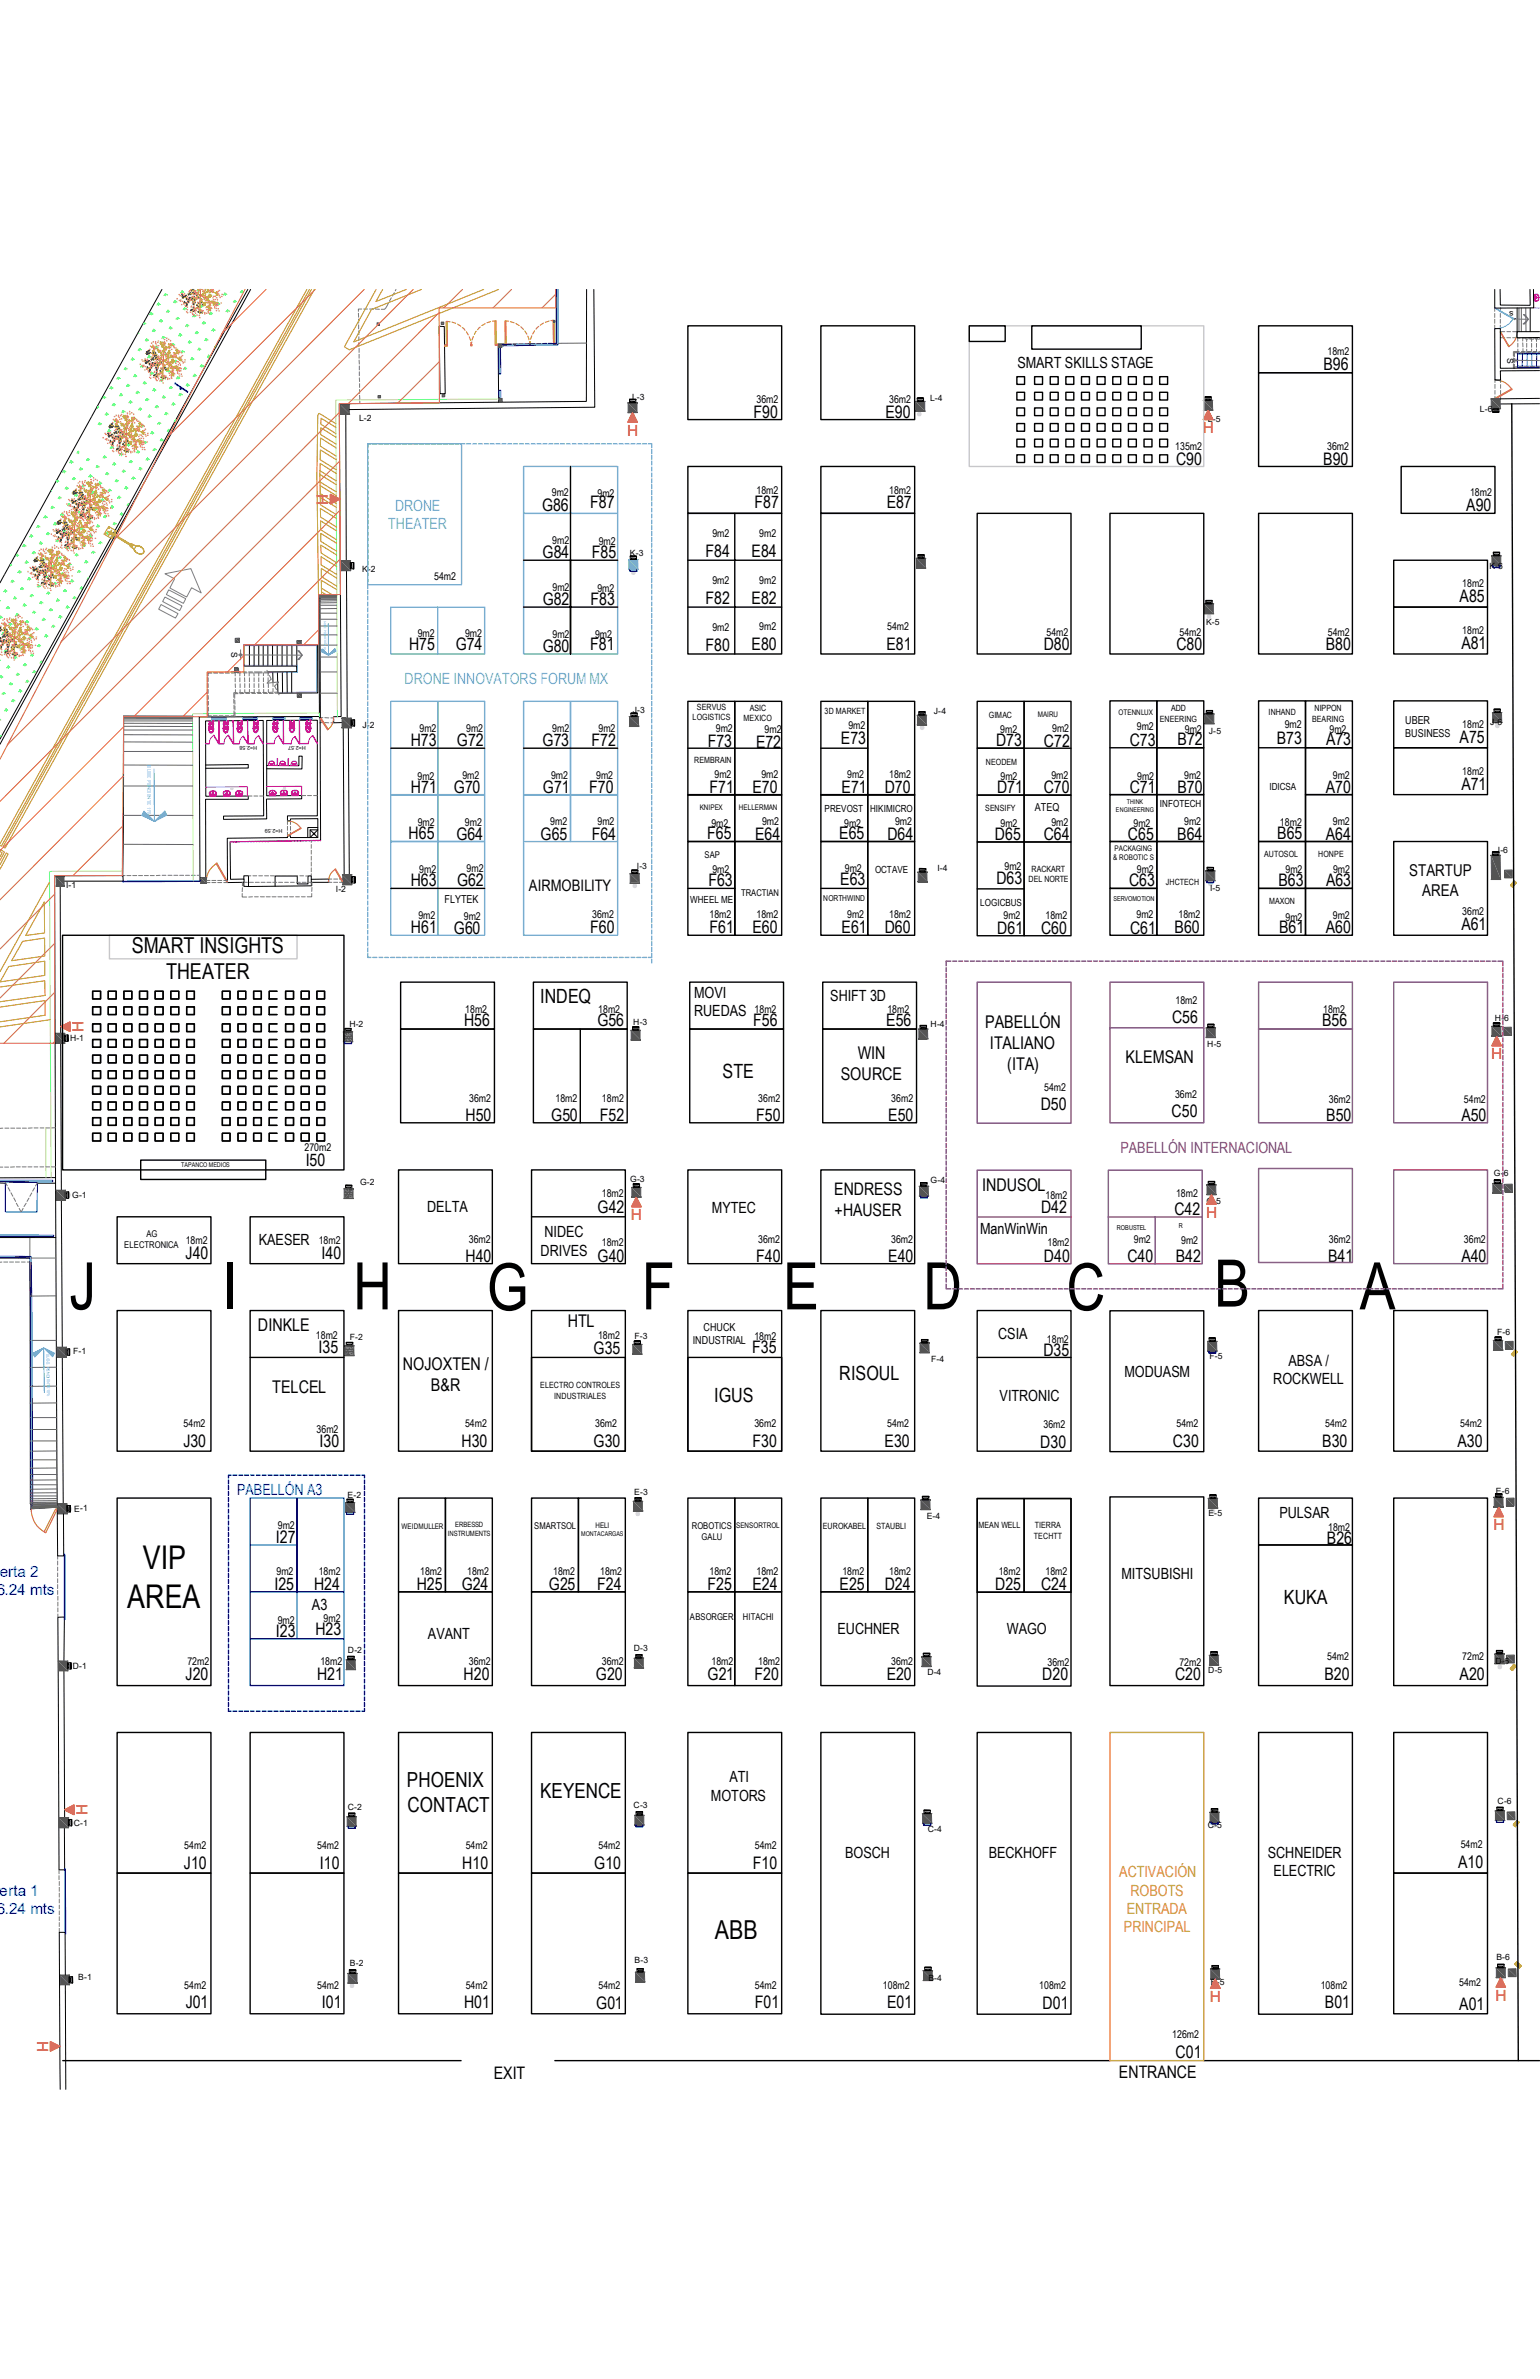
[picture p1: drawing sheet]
<svg xmlns="http://www.w3.org/2000/svg" width="279mm" height="432mm" viewBox="0 0 279 432" stroke-linecap="round" stroke-linejoin="round" font-family="sans-serif">
<defs><g id="words">
<g font-size="11.9">
<text x="12.6" y="237.7">J</text>
<text x="40.4" y="237.7">I</text>
<text x="64.1" y="237.7">H</text>
<text x="88.3" y="237.8">G</text>
<text x="116.4" y="237.7">F</text>
<text x="142.1" y="237.7">E</text>
<text x="167.5" y="237.7">D</text>
<text x="193.5" y="237.8">C</text>
<text x="220.3" y="237.2">B</text>
<text x="246.7" y="237.7">A</text>
</g>
<g font-size="5.9">
<text x="25.9" y="284.9">VIP</text>
<text x="23.1" y="291.9">AREA</text>
</g>
<text font-size="4.7" x="129.7" y="351.9">ABB</text>
<g font-size="4">
<text x="23.9" y="173">SMART INSIGHTS</text>
<text x="30.1" y="177.8">THEATER</text>
</g>
<g font-size="3.8">
<text x="73.8" y="324.4">PHOENIX</text>
<text x="73.9" y="328.9">CONTACT</text>
<text x="98" y="326.4">KEYENCE</text>
</g>
<g font-size="3.6">
<text x="98" y="182.1">INDEQ</text>
<text x="131.1" y="195.7">STE</text>
<text x="152.3" y="250.5">RISOUL</text>
<text x="129.6" y="254.4">IGUS</text>
<text x="232.9" y="291.1">KUKA</text>
</g>
<g font-size="3.2">
<text x="178.7" y="186.6">PABELLÓN</text>
<text x="179.6" y="190.5">ITALIANO</text>
<text x="152.5" y="196.1">SOURCE</text>
<text x="155.6" y="192.2">WIN</text>
<text x="182.7" y="194.3">(ITA)</text>
<text x="204.2" y="193">KLEMSAN</text>
<text x="178.2" y="216.2">INDUSOL</text>
<text x="46.8" y="241.5">DINKLE</text>
<text x="103" y="240.8">HTL</text>
<text x="73.1" y="248.7">NOJOXTEN /</text>
<text x="49.4" y="252.9">TELCEL</text>
<text x="78.2" y="252.5">B&amp;R</text>
</g>
<g font-size="3.1">
<text x="240.1" y="67.1">B96</text>
<text x="136.7" y="75.8">F90</text>
<text x="160.7" y="75.8">E90</text>
<text x="213.4" y="84.5">C90</text>
<text x="240.1" y="84.3">B90</text>
<text x="98.3" y="92.7">G86</text>
<text x="107.1" y="92.3">F87</text>
<text x="136.9" y="92.3">F87</text>
<text x="160.9" y="92.3">E87</text>
<text x="266" y="92.7">A90</text>
<text x="98.4" y="101.3">G84</text>
<text x="107.4" y="101.3">F85</text>
<text x="128" y="101.1">F84</text>
<text x="136.4" y="101.1">E84</text>
<text x="98.5" y="109.8">G82</text>
<text x="107.1" y="109.9">F83</text>
<text x="128" y="109.6">F82</text>
<text x="136.4" y="109.6">E82</text>
<text x="264.8" y="109.3">A85</text>
<text x="74.2" y="117.9">H75</text>
<text x="82.7" y="118.1">G74</text>
<text x="98.5" y="118.4">G80</text>
<text x="107.1" y="118">F81</text>
<text x="128" y="118.2">F80</text>
<text x="136.4" y="118">E80</text>
<text x="160.8" y="118">E81</text>
<text x="189.4" y="118">D80</text>
<text x="213.4" y="118">C80</text>
<text x="240.5" y="118">B80</text>
<text x="265.1" y="117.8">A81</text>
<text x="74.5" y="135.4">H73</text>
<text x="82.9" y="135.4">G72</text>
<text x="98.4" y="135.4">G73</text>
<text x="107.3" y="135.4">F72</text>
<text x="128.4" y="135.5">F73</text>
<text x="137.2" y="135.7">E72</text>
<text x="152.6" y="135.1">E73</text>
<text x="180.7" y="135.4">D73</text>
<text x="189.4" y="135.6">C72</text>
<text x="205" y="135.4">C73</text>
<text x="213.7" y="135.3">B72</text>
<text x="231.6" y="135">B73</text>
<text x="240.6" y="135.3">A73</text>
<text x="264.8" y="134.8">A75</text>
<text x="74.5" y="144">H71</text>
<text x="82.3" y="144">G70</text>
<text x="98.5" y="144">G71</text>
<text x="106.9" y="144">F70</text>
<text x="128.7" y="144">F71</text>
<text x="136.5" y="144">E70</text>
<text x="152.7" y="144">E71</text>
<text x="160.5" y="144">D70</text>
<text x="180.9" y="143.9">D71</text>
<text x="189.4" y="144">C70</text>
<text x="205" y="143.9">C71</text>
<text x="213.6" y="143.9">B70</text>
<text x="240.5" y="143.9">A70</text>
<text x="265.1" y="143.3">A71</text>
<text x="74.1" y="152.4">H65</text>
<text x="82.8" y="152.4">G64</text>
<text x="98.1" y="152.4">G65</text>
<text x="107.4" y="152.4">F64</text>
<text x="128.3" y="152.4">F65</text>
<text x="137" y="152.4">E64</text>
<text x="152.3" y="152.4">E65</text>
<text x="161" y="152.4">D64</text>
<text x="180.5" y="152.4">D65</text>
<text x="189.4" y="152.5">C64</text>
<text x="204.6" y="152.4">C65</text>
<text x="213.6" y="152.4">B64</text>
<text x="231.7" y="152.4">B65</text>
<text x="240.5" y="152.4">A64</text>
<text x="74.5" y="160.9">H63</text>
<text x="82.9" y="160.8">G62</text>
<text x="128.5" y="160.8">F63</text>
<text x="152.4" y="160.6">E63</text>
<text x="180.8" y="160.5">D63</text>
<text x="204.9" y="160.9">C63</text>
<text x="231.9" y="160.8">B63</text>
<text x="240.6" y="160.8">A63</text>
<text x="74.5" y="169.4">H61</text>
<text x="82.3" y="169.5">G60</text>
<text x="107.1" y="169.4">F60</text>
<text x="128.7" y="169.4">F61</text>
<text x="136.5" y="169.4">E60</text>
<text x="152.7" y="169.4">E61</text>
<text x="160.5" y="169.4">D60</text>
<text x="180.9" y="169.5">D61</text>
<text x="188.9" y="169.5">C60</text>
<text x="205" y="169.5">C61</text>
<text x="213.1" y="169.4">B60</text>
<text x="232.1" y="169.4">B61</text>
<text x="240.5" y="169.4">A60</text>
<text x="265.1" y="168.9">A61</text>
<text x="212.6" y="185.7">C56</text>
<text x="84.2" y="186.2">H56</text>
<text x="108.4" y="186.3">G56</text>
<text x="136.7" y="186.2">F56</text>
<text x="160.8" y="186.2">E56</text>
<text x="239.9" y="186.2">B56</text>
<text x="84.5" y="203.5">H50</text>
<text x="100" y="203.4">G50</text>
<text x="108.8" y="203.5">F52</text>
<text x="137.2" y="203.5">F50</text>
<text x="161.2" y="203.5">E50</text>
<text x="188.8" y="201.4">D50</text>
<text x="212.6" y="202.7">C50</text>
<text x="240.6" y="203.5">B50</text>
<text x="265.1" y="203.5">A50</text>
<text x="55.5" y="211.7">I50</text>
<text x="108.4" y="220.1">G42</text>
<text x="151.3" y="217">ENDRESS</text>
<text x="151.4" y="220.7">+HAUSER</text>
<text x="188.9" y="220.2">D42</text>
<text x="213.1" y="220.5">C42</text>
<text x="33.7" y="228.5">J40</text>
<text x="58.3" y="228.5">I40</text>
<text x="84.5" y="229">H40</text>
<text x="108.4" y="229">G40</text>
<text x="137.2" y="229">F40</text>
<text x="161.2" y="229">E40</text>
<text x="189.4" y="229.1">D40</text>
<text x="204.6" y="229">C40</text>
<text x="213.3" y="229">B42</text>
<text x="241" y="229">B41</text>
<text x="265.1" y="229">A40</text>
<text x="57.8" y="245.6">I35</text>
<text x="107.7" y="245.7">G35</text>
<text x="136.5" y="245.7">F35</text>
<text x="189.3" y="246.1">D35</text>
<text x="33.3" y="262.7">J30</text>
<text x="58" y="262.7">I30</text>
<text x="83.7" y="262.7">H30</text>
<text x="107.7" y="262.7">G30</text>
<text x="136.5" y="262.7">F30</text>
<text x="160.5" y="262.7">E30</text>
<text x="188.7" y="262.8">D30</text>
<text x="212.8" y="262.7">C30</text>
<text x="239.9" y="262.7">B30</text>
<text x="264.4" y="262.7">A30</text>
<text x="50" y="280">I27</text>
<text x="240.8" y="280.2">B26</text>
<text x="49.8" y="288.6">I25</text>
<text x="57" y="288.6">H24</text>
<text x="75.6" y="288.6">H25</text>
<text x="83.8" y="288.6">G24</text>
<text x="99.6" y="288.6">G25</text>
<text x="108.3" y="288.6">F24</text>
<text x="128.4" y="288.6">F25</text>
<text x="136.5" y="288.6">E24</text>
<text x="152.3" y="288.6">E25</text>
<text x="160.5" y="288.6">D24</text>
<text x="180.6" y="288.6">D25</text>
<text x="188.9" y="288.7">C24</text>
<text x="50" y="297.2">I23</text>
<text x="57.2" y="296.8">H23</text>
<text x="33.7" y="304.9">J20</text>
<text x="57.5" y="304.9">H21</text>
<text x="84.1" y="304.9">H20</text>
<text x="108.1" y="305">G20</text>
<text x="128.4" y="305">G21</text>
<text x="136.9" y="304.9">F20</text>
<text x="160.9" y="304.9">E20</text>
<text x="189.1" y="305">D20</text>
<text x="213.2" y="305">C20</text>
<text x="240.3" y="304.9">B20</text>
<text x="264.8" y="304.9">A20</text>
<text x="33.4" y="339.3">J10</text>
<text x="58" y="339.3">I10</text>
<text x="83.9" y="339.3">H10</text>
<text x="107.8" y="339.3">G10</text>
<text x="136.6" y="339.3">F10</text>
<text x="264.5" y="339">A10</text>
<text x="33.7" y="364.5">J01</text>
<text x="58.4" y="364.5">I01</text>
<text x="84.2" y="364.5">H01</text>
<text x="108.2" y="364.6">G01</text>
<text x="136.9" y="364.5">F01</text>
<text x="161" y="364.5">E01</text>
<text x="189.1" y="364.6">D01</text>
<text x="240.4" y="364.5">B01</text>
<text x="264.8" y="364.8">A01</text>
<text x="89.6" y="377.3">EXIT</text>
<text x="203" y="377.2">ENTRANCE</text>
<text x="213.3" y="373.5">C01</text>
</g>
<g font-size="3">
<text x="255.7" y="159">STARTUP</text>
<text x="258" y="162.6">AREA</text>
</g>
<text font-size="2.9" x="96" y="161.7">AIRMOBILITY</text>
<g font-size="2.8">
<text x="184.6" y="66.8">SMART SKILLS STAGE</text>
<text x="125.9" y="181.1">MOVI</text>
<text x="125.9" y="184.4">RUEDAS</text>
<text x="150.6" y="181.6">SHIFT 3D</text>
<text x="77.5" y="220">DELTA</text>
<text x="129.2" y="220.1">MYTEC</text>
<text x="46.9" y="225.9">KAESER</text>
<text x="98.1" y="227.9">DRIVES</text>
<text x="98.8" y="224.6">NIDEC</text>
<text x="177.8" y="223.9">ManWinWin</text>
<text x="181.1" y="243">CSIA</text>
<text x="204" y="250">MODUASM</text>
<text x="231" y="251.2">ROCKWELL</text>
<text x="233.8" y="247.9">ABSA /</text>
<text x="181.3" y="254.2">VITRONIC</text>
<text x="232.1" y="275.5">PULSAR</text>
<text x="203.5" y="286.6">MITSUBISHI</text>
<text x="56.6" y="292.1">A3</text>
<text x="77.6" y="297.4">AVANT</text>
<text x="151.9" y="296.7">EUCHNER</text>
<text x="182.7" y="296.7">WAGO</text>
<text x="132.3" y="323.5">ATI</text>
<text x="129" y="326.8">MOTORS</text>
<text x="153.3" y="337.1">BOSCH</text>
<text x="179.4" y="337.2">BECKHOFF</text>
<text x="230" y="337.1">SCHNEIDER</text>
<text x="231.1" y="340.5">ELECTRIC</text>
</g>
<g font-size="2.8" fill="#f00">
<text x="113.8" y="79.1">H</text>
<text x="218.2" y="78.6">H</text>
<text x="57.5" y="89.6" transform="rotate(90 57.5 89.6)">H</text>
<text x="15.2" y="187.3" transform="rotate(-90 15.2 187.3)">H</text>
<text x="270.6" y="192.2">H</text>
<text x="114.5" y="221.5">H</text>
<text x="218.8" y="221">H</text>
<text x="270.9" y="277.7">H</text>
<text x="15.9" y="329.4" transform="rotate(-90 15.9 329.4)">H</text>
<text x="219.5" y="363.4">H</text>
<text x="271.3" y="363.1">H</text>
<text x="6.7" y="370.5" transform="rotate(90 6.7 370.5)">H</text>
</g>
<g font-size="2.8" fill="#7aafdf">
<text x="71.7" y="92.8">DRONE</text>
<text x="70.4" y="96.1">THEATER</text>
<text x="73.4" y="124.1">DRONE INNOVATORS FORUM MX</text>
</g>
<text font-size="2.8" fill="#93278f" x="203.3" y="209.3">PABELLÓN INTERNACIONAL</text>
<g font-size="2.8" fill="#00f">
<text x="43" y="271.3">PABELLÓN A3</text>
<text x="-.1" y="286.2">erta 2</text>
<text x="-.7" y="289.6">6.24 mts</text>
<text x="-.7" y="347.5">6.24 mts</text>
<text x="0" y="344.1">erta 1</text>
</g>
<g font-size="2.8" fill="#f8991e">
<text x="203.1" y="340.7">ACTIVACIÓN</text>
<text x="204.4" y="347.4">ENTRADA</text>
<text x="205.1" y="344.1">ROBOTS</text>
<text x="203.9" y="350.7">PRINCIPAL</text>
</g>
<g font-size="2">
<text x="254.9" y="131.5">UBER</text>
<text x="254.9" y="133.9">BUSINESS</text>
<text x="187.7" y="147.1">ATEQ</text>
<text x="80.6" y="164">FLYTEK</text>
<text x="125.7" y="244">INDUSTRIAL</text>
<text x="127.6" y="241.6">CHUCK</text>
</g>
<g font-size="1.9">
<text x="240.8" y="64.4">18m2</text>
<text x="137.2" y="73.1">36m2</text>
<text x="161.3" y="73.1">36m2</text>
<text x="213.2" y="81.7">135m2</text>
<text x="240.8" y="81.6">36m2</text>
<text x="137.2" y="89.6">18m2</text>
<text x="161.3" y="89.6">18m2</text>
<text x="266.7" y="90">18m2</text>
<text x="100.1" y="90.1">9m2</text>
<text x="108.4" y="90.1">9m2</text>
<text x="100.2" y="98.7">9m2</text>
<text x="108.6" y="99">9m2</text>
<text x="129.2" y="97.5">9m2</text>
<text x="137.8" y="97.5">9m2</text>
<text x="78.8" y="105.3">54m2</text>
<text x="100.2" y="107.2">9m2</text>
<text x="108.4" y="107.5">9m2</text>
<text x="129.2" y="106">9m2</text>
<text x="137.8" y="106">9m2</text>
<text x="265.3" y="106.6">18m2</text>
<text x="75.8" y="115.5">9m2</text>
<text x="84.4" y="115.6">9m2</text>
<text x="100.2" y="115.8">9m2</text>
<text x="108" y="115.7">9m2</text>
<text x="129.2" y="114.6">9m2</text>
<text x="137.8" y="114.4">9m2</text>
<text x="161" y="114.4">54m2</text>
<text x="189.9" y="115.4">54m2</text>
<text x="214" y="115.4">54m2</text>
<text x="240.9" y="115.4">54m2</text>
<text x="265.3" y="115.1">18m2</text>
<text x="76.1" y="132.9">9m2</text>
<text x="84.6" y="132.9">9m2</text>
<text x="100.2" y="132.8">9m2</text>
<text x="108.6" y="132.9">9m2</text>
<text x="129.9" y="132.8">9m2</text>
<text x="138.7" y="133">9m2</text>
<text x="153.9" y="132.4">9m2</text>
<text x="181.5" y="133.1">9m2</text>
<text x="190.9" y="132.9">9m2</text>
<text x="206.2" y="132.5">9m2</text>
<text x="215" y="133">9m2</text>
<text x="233.1" y="132.2">9m2</text>
<text x="241.2" y="133">9m2</text>
<text x="265.3" y="132.1">18m2</text>
<text x="75.7" y="141.5">9m2</text>
<text x="83.9" y="141.5">9m2</text>
<text x="100" y="141.4">9m2</text>
<text x="108.2" y="141.5">9m2</text>
<text x="129.6" y="141.3">9m2</text>
<text x="138.1" y="141.3">9m2</text>
<text x="153.7" y="141.3">9m2</text>
<text x="161.3" y="141.3">18m2</text>
<text x="181.5" y="141.6">9m2</text>
<text x="190.8" y="141.4">9m2</text>
<text x="206.3" y="141.6">9m2</text>
<text x="214.8" y="141.3">9m2</text>
<text x="241.8" y="141.3">9m2</text>
<text x="265.3" y="140.6">18m2</text>
<text x="75.8" y="149.9">9m2</text>
<text x="84.4" y="149.9">9m2</text>
<text x="99.8" y="149.7">9m2</text>
<text x="108.4" y="149.8">9m2</text>
<text x="138.3" y="149.8">9m2</text>
<text x="162.4" y="149.8">9m2</text>
<text x="190.8" y="149.9">9m2</text>
<text x="214.8" y="149.8">9m2</text>
<text x="232.2" y="150">18m2</text>
<text x="241.8" y="149.8">9m2</text>
<text x="129.1" y="150.1">9m2</text>
<text x="153.1" y="150.1">9m2</text>
<text x="181.5" y="150.2">9m2</text>
<text x="205.6" y="150.1">9m2</text>
<text x="76.1" y="158.5">9m2</text>
<text x="84.7" y="158.3">9m2</text>
<text x="129.2" y="158.5">9m2</text>
<text x="153.3" y="158.3">9m2</text>
<text x="182.2" y="157.9">9m2</text>
<text x="206.2" y="158.5">9m2</text>
<text x="233.2" y="158.5">9m2</text>
<text x="241.9" y="158.5">9m2</text>
<text x="75.9" y="166.9">9m2</text>
<text x="84.1" y="166.9">9m2</text>
<text x="107.4" y="166.7">36m2</text>
<text x="128.7" y="166.7">18m2</text>
<text x="137.2" y="166.7">18m2</text>
<text x="153.7" y="166.7">9m2</text>
<text x="161.3" y="166.7">18m2</text>
<text x="182.1" y="166.8">9m2</text>
<text x="189.7" y="166.8">18m2</text>
<text x="206.2" y="166.7">9m2</text>
<text x="213.8" y="166.7">18m2</text>
<text x="233.2" y="167.1">9m2</text>
<text x="241.8" y="166.8">9m2</text>
<text x="265.3" y="166.2">36m2</text>
<text x="84.4" y="183.8">18m2</text>
<text x="108.5" y="183.8">18m2</text>
<text x="136.9" y="183.8">18m2</text>
<text x="161" y="183.8">18m2</text>
<text x="213.3" y="182.3">18m2</text>
<text x="240.1" y="183.8">18m2</text>
<text x="85.1" y="200.1">36m2</text>
<text x="100.8" y="200">18m2</text>
<text x="109.2" y="200.1">18m2</text>
<text x="137.6" y="200.1">36m2</text>
<text x="161.7" y="200.1">36m2</text>
<text x="189.4" y="198">54m2</text>
<text x="213.2" y="199.3">36m2</text>
<text x="241.1" y="200.1">36m2</text>
<text x="265.6" y="200.1">54m2</text>
<text x="55.2" y="209">270m2</text>
<text x="109.2" y="217.3">18m2</text>
<text x="189.7" y="217.6">18m2</text>
<text x="213.4" y="217.2">18m2</text>
<text x="33.7" y="225.8">18m2</text>
<text x="57.8" y="225.8">18m2</text>
<text x="85" y="225.6">36m2</text>
<text x="109.2" y="226.2">18m2</text>
<text x="137.5" y="225.6">36m2</text>
<text x="161.7" y="225.6">36m2</text>
<text x="190" y="226.2">18m2</text>
<text x="205.7" y="225.7">9m2</text>
<text x="214.3" y="225.8">9m2</text>
<text x="241.1" y="225.6">36m2</text>
<text x="265.6" y="225.6">36m2</text>
<text x="57.3" y="243">18m2</text>
<text x="108.5" y="243.1">18m2</text>
<text x="136.9" y="243.2">18m2</text>
<text x="189.9" y="243.7">18m2</text>
<text x="33.3" y="259.1">54m2</text>
<text x="57.4" y="260.1">36m2</text>
<text x="84.4" y="259.1">54m2</text>
<text x="108" y="259">36m2</text>
<text x="136.9" y="259.1">36m2</text>
<text x="161" y="259.1">54m2</text>
<text x="189.3" y="259.2">36m2</text>
<text x="213.4" y="259.1">54m2</text>
<text x="240.4" y="259.1">54m2</text>
<text x="264.9" y="259.1">54m2</text>
<text x="50.4" y="277.6">9m2</text>
<text x="241" y="277.8">18m2</text>
<text x="50.2" y="285.9">9m2</text>
<text x="57.8" y="285.9">18m2</text>
<text x="76.2" y="285.9">18m2</text>
<text x="84.8" y="285.9">18m2</text>
<text x="100.4" y="285.9">18m2</text>
<text x="108.9" y="285.9">18m2</text>
<text x="128.7" y="285.9">18m2</text>
<text x="137.2" y="285.9">18m2</text>
<text x="152.8" y="285.9">18m2</text>
<text x="161.3" y="285.9">18m2</text>
<text x="181.2" y="285.9">18m2</text>
<text x="189.7" y="285.9">18m2</text>
<text x="50.4" y="294.8">9m2</text>
<text x="58.7" y="294.4">9m2</text>
<text x="34" y="302.2">72m2</text>
<text x="58.1" y="302.2">18m2</text>
<text x="85" y="302.2">36m2</text>
<text x="109.2" y="302.2">36m2</text>
<text x="129.1" y="302.2">18m2</text>
<text x="137.5" y="302.2">18m2</text>
<text x="161.7" y="302.2">36m2</text>
<text x="190" y="302.3">36m2</text>
<text x="214" y="302.4">72m2</text>
<text x="240.8" y="301.3">54m2</text>
<text x="265.3" y="301.3">72m2</text>
<text x="33.4" y="335.7">54m2</text>
<text x="57.5" y="335.7">54m2</text>
<text x="84.5" y="335.7">54m2</text>
<text x="108.6" y="335.7">54m2</text>
<text x="136.9" y="335.7">54m2</text>
<text x="265" y="335.4">54m2</text>
<text x="33.4" y="360.9">54m2</text>
<text x="57.5" y="360.9">54m2</text>
<text x="84.5" y="360.9">54m2</text>
<text x="108.6" y="360.9">54m2</text>
<text x="136.9" y="360.9">54m2</text>
<text x="160.2" y="360.9">108m2</text>
<text x="188.6" y="361">108m2</text>
<text x="239.6" y="360.9">108m2</text>
<text x="264.7" y="360.5">54m2</text>
<text x="212.7" y="369.9">126m2</text>
</g>
<g font-size="1.8">
<text x="230.3" y="143.3">IDICSA</text>
<text x="149.6" y="147.4">PREVOST</text>
<text x="157.9" y="147.4">HIKIMICRO</text>
<text x="210.4" y="146.5">INFOTECH</text>
<text x="158.8" y="158.5">OCTAVE</text>
<text x="125.2" y="163.9">WHEEL ME</text>
<text x="177.8" y="164.5">LOGICBUS</text>
</g>
<g font-size="1.7">
<text x="127.8" y="155.7">SAP</text>
<text x="134.4" y="162.6">TRACTIAN</text>
<text x="22.5" y="226.5">ELECTRONICA</text>
<text x="26.6" y="224.4">AG</text>
<text x="96.9" y="277.5">SMARTSOL</text>
<text x="125.5" y="277.5">ROBOTICS</text>
<text x="127.3" y="279.6">GALU</text>
<text x="125.2" y="294">ABSORGER</text>
<text x="134.8" y="294">HITACHI</text>
</g>
<g font-size="1.6">
<text x="274.6" y="56.5" transform="rotate(180 274.6 56.5)">s</text>
<text x="273.4" y="65" transform="rotate(90 273.4 65)">S</text>
<text x="65.1" y="76.4">L-2</text>
<text x="114.7" y="72.7">L-3</text>
<text x="168.7" y="72.7">L-4</text>
<text x="219.1" y="76.5">L-5</text>
<text x="268.5" y="74.7">L-6</text>
<text x="114.3" y="100.9">K-3</text>
<text x="65.7" y="103.8">K-2</text>
<text x="270.2" y="103.2">K-6</text>
<text x="218.8" y="113.4">K-5</text>
<text x="42" y="118.3" transform="rotate(89 42 118.3)">S</text>
<text x="114.8" y="129.4">J-3</text>
<text x="125.6" y="130.8">LOGISTICS</text>
<text x="126.4" y="128.9">SERVUS</text>
<text x="134.9" y="130.9">MEXICO</text>
<text x="136" y="129">ASIC</text>
<text x="149.6" y="129.6">3D MARKET</text>
<text x="169.4" y="129.6">J-4</text>
<text x="179.4" y="130.4">GIMAC</text>
<text x="210.4" y="131">ENEERING</text>
<text x="212.5" y="129.1">ADD</text>
<text x="230.2" y="129.7">INHAND</text>
<text x="238" y="131">BEARING</text>
<text x="238.5" y="129.1">NIPPON</text>
<text x="270.3" y="131.6">J-6</text>
<text x="65.8" y="132.2">J-2</text>
<text x="219.3" y="133.3">J-5</text>
<text x="125.9" y="138.5">REMBRAIN</text>
<text x="178.9" y="138.8">NEODEM</text>
<text x="178.7" y="147.3">SENSIFY</text>
<text x="229.3" y="155.5">AUTOSOL</text>
<text x="239.2" y="155.5">HONPE</text>
<text x="271.8" y="154.8">I-6</text>
<text x="12" y="161.2" transform="rotate(-1 12 161.2)">I-1</text>
<text x="60.9" y="161.9">I-2</text>
<text x="115.5" y="157.8">I-3</text>
<text x="170.1" y="158.1">I-4</text>
<text x="186.6" y="160.1">DEL NORTE</text>
<text x="187.2" y="158.3">RACKART</text>
<text x="211.5" y="160.6">JHCTECH</text>
<text x="219.5" y="161.7">I-5</text>
<text x="230.2" y="164">MAXON</text>
<text x="271.2" y="185.3">H-6</text>
<text x="12.7" y="189">H-1</text>
<text x="63.4" y="186.4">H-2</text>
<text x="114.9" y="186.1">H-3</text>
<text x="168.8" y="186.4">H-4</text>
<text x="219" y="190.1">H-5</text>
<text x="65.3" y="215">G-2</text>
<text x="114.3" y="214.6">G-3</text>
<text x="168.8" y="214.8">G-4</text>
<text x="271" y="213.5">G-6</text>
<text x="13.1" y="217.4">G-1</text>
<text x="218.9" y="218.6">G-5</text>
<text x="13.3" y="245.8">F-1</text>
<text x="63.5" y="243.3">F-2</text>
<text x="115.1" y="243">F-3</text>
<text x="271.6" y="242.2">F-6</text>
<text x="98" y="252">ELECTRO CONTROLES</text>
<text x="168.9" y="247.3">F-4</text>
<text x="219.4" y="246.7">F-5</text>
<text x="100.5" y="253.9">INDUSTRIALES</text>
<text x="13.5" y="274.4" transform="rotate(-1 13.5 274.4)">E-1</text>
<text x="63.1" y="271.8">E-2</text>
<text x="115.1" y="271.3">E-3</text>
<text x="168.1" y="275.7">E-4</text>
<text x="219.3" y="275.1">E-5</text>
<text x="271.4" y="271.1">E-6</text>
<text x="149.3" y="277.4">EUROKABEL</text>
<text x="159" y="277.4">STAUBLI</text>
<text x="177.5" y="277.4">MEAN WELL</text>
<text x="187.6" y="279.3">TECHTT</text>
<text x="187.7" y="277.4">TIERRA</text>
<text x="115" y="299.7">D-3</text>
<text x="13.2" y="302.9" transform="rotate(-2 13.2 302.9)">D-1</text>
<text x="63.1" y="300.1">D-2</text>
<text x="168.2" y="304">D-4</text>
<text x="219.2" y="303.6">D-5</text>
<text x="271.3" y="301.9">D-6</text>
<text x="63.1" y="328.5">C-2</text>
<text x="114.9" y="328.1">C-3</text>
<text x="271.7" y="327.5">C-6</text>
<text x="13.4" y="331.5">C-1</text>
<text x="168.3" y="332.5">C-4</text>
<text x="219.2" y="331.8">C-5</text>
<text x="14.2" y="359.5">B-1</text>
<text x="63.5" y="356.9">B-2</text>
<text x="115.1" y="356.3">B-3</text>
<text x="168.4" y="359.6">B-4</text>
<text x="271.5" y="355.7">B-6</text>
<text x="219.7" y="360.3">B-5</text>
</g>
<text font-size="1.5" x="149.4" y="163.5">NORTHWIND</text>
<g font-size="1.4">
<text x="188.3" y="130.1">MAIRU</text>
<text x="202.9" y="129.7">OTENNLUX</text>
<text x="127" y="147.1">KNIPEX</text>
<text x="134.1" y="147.1">HELLERMAN</text>
<text x="202.2" y="154.4">PACKAGING</text>
<text x="202" y="156.1">&amp; ROBOTIC S</text>
<text x="72.9" y="277.5">WEIDMULLER</text>
<text x="108" y="277.3">HELI</text>
<text x="133.6" y="277.3">SENSORTROL</text>
</g>
<g font-size="1.3">
<text x="81.2" y="278.8">INSTRUMENTS</text>
<text x="82.6" y="277.2">ERBESSD</text>
</g>
<g font-size="1.2">
<text x="202.5" y="147.4">ENGINEERING</text>
<text x="204.4" y="145.9">THINK</text>
<text x="202" y="163.6">SERVOMOTION</text>
<text x="32.9" y="211.8">TAPANCO MEDIOS</text>
<text x="202.6" y="223.2">ROBUSTEL</text>
<text x="213.8" y="223">R</text>
<text x="105.5" y="278.8">MONTACARGAS</text>
</g>
<g font-size="1">
<text x="46.7" y="135.5" transform="rotate(-180 46.7 135.5)">H=2.58</text>
<text x="55.5" y="135.4" transform="rotate(-180 55.5 135.4)">H=2.57</text>
<text x="51.2" y="150.5" transform="rotate(-180 51.2 150.5)">H=2.59</text>
</g>
<text font-size=".8" fill="#0ff" x="26.8" y="138.9" transform="rotate(90 26.8 138.9)">SUBE PENDIENTE 11%</text>
<text font-size=".7" fill="#0ff" x="8.5" y="245.7" transform="rotate(89 8.5 245.7)">SUBE PENDIENTE 10%</text>
<g font-size=".5" fill="#0ff">
<text x="58.8" y="112.8" transform="rotate(90 58.8 112.8)">SUBE PEN</text>
<text x="58.8" y="115.3" transform="rotate(90 58.8 115.3)">DIENTE</text>
<text x="58.8" y="117.2" transform="rotate(90 58.8 117.2)">13%</text>
</g>
</g></defs>
<path d="M279.3 73.3h-7.1" fill="none" stroke="#000" stroke-width=".18"/>
<g fill="#545454">
<path d="M273 157.9h1.4z"/>
<path d="M273 159.3h1.4z"/>
<path d="M273 157.9l1.4 1.4h-1.4z"/>
<path d="M273 157.9h1.4v1.4z"/>
</g>
<path d="M273 157.9h1.4v1.4h-1.4z" fill="none" stroke="#545454" stroke-width=".18"/>
<g fill="#545454">
<path d="M272.8 186.5l1.4-.1z"/>
<path d="M272.8 187.9h1.4z"/>
<path d="M272.8 186.5l1.4 1.4h-1.4z"/>
<path d="M272.8 186.5h1.4v1.4z"/>
</g>
<path d="M272.8 186.5l1.4-.1v1.5h-1.4z" fill="none" stroke="#545454" stroke-width=".18"/>
<g fill="#545454">
<path d="M272.9 215l1.5-.1z"/>
<path d="M273 216.4h1.4z"/>
<path d="M272.9 215l1.5 1.4h-1.4z"/>
<path d="M272.9 215h1.5v1.4z"/>
</g>
<path d="M272.9 215l1.5-.1v1.5h-1.4z" fill="none" stroke="#545454" stroke-width=".18"/>
<g fill="#545454">
<path d="M273.1 243.5h1.4z"/>
<path d="M273.1 244.9h1.4z"/>
<path d="M273.1 243.5l1.4 1.4h-1.4z"/>
<path d="M273.1 243.5h1.4v1.4z"/>
</g>
<path d="M273.1 243.5h1.4v1.4h-1.4z" fill="none" stroke="#545454" stroke-width=".18"/>
<g fill="#545454">
<path d="M273.3 271.9h1.4z"/>
<path d="M273.3 273.3h1.4z"/>
<path d="M273.3 271.9l1.4 1.4h-1.4z"/>
<path d="M273.3 271.9h1.4v1.4z"/>
</g>
<path d="M273.3 271.9h1.4v1.4h-1.4z" fill="none" stroke="#545454" stroke-width=".18"/>
<g fill="#545454">
<path d="M273.3 300.4h1.4z"/>
<path d="M273.3 301.8h1.4z"/>
<path d="M273.3 300.4l1.4 1.4h-1.4z"/>
<path d="M273.3 300.4h1.4v1.4z"/>
</g>
<path d="M273.3 300.4h1.4v1.4h-1.4z" fill="none" stroke="#545454" stroke-width=".18"/>
<g fill="#545454">
<path d="M273.4 328.9l1.4-.1z"/>
<path d="M273.5 330.3h1.4z"/>
<path d="M273.4 328.9l1.5 1.4h-1.4z"/>
<path d="M273.4 328.9h1.4l.1 1.4z"/>
</g>
<path d="M273.4 328.9l1.4-.1 .1 1.5h-1.4z" fill="none" stroke="#545454" stroke-width=".18"/>
<g fill="#545454">
<path d="M273.6 357.4l1.4-.1z"/>
<path d="M273.6 358.8h1.5z"/>
<path d="M273.6 357.4l1.5 1.4h-1.5z"/>
<path d="M273.6 357.4h1.4l.1 1.4z"/>
</g>
<path d="M273.6 357.4l1.4-.1 .1 1.5h-1.5z" fill="none" stroke="#545454" stroke-width=".18"/>
<g fill="none" stroke="#000" stroke-width=".18">
<path d="M272.2 55.9h.1M275.3 55.9v4.3M277.6 55.9v4.3M62.7 75.2l.1 26.6M62.9 103.6l.1 26.7M37.3 138.9l7.7-.1v.6h-7.7M38.4 130.1v.8M41 130.1l.1 .7M44 130.1v.7M46.7 130.1v.7M48.4 138.9l5.8 .1v-1.8h.6v2.4l-6.4-.1M49.5 130.1v.7"/>
<path d="M51.6 130v.8M54.4 130v.8M56.7 130v.7M58.1 131.2l.1 21.3-16.5 .3 .1 6.8h2.5v.5l-3 .1-.1-8.1 11-.1v-.3h.5v.3h5v-3.4h-5v.4h-.5v-.9h5.4v-17.4l-9.2 .1v13.6h6.3v.6h-6.4l.1 3.6-7.8 .1v-.6h7.2v-17.3l-10.5 .1v13.6h7.7v.6h-7.7v14.2M60.5 130.6v.6l1.6-.1M62.3 132.1l.1 26.7M63.2 132.1l.2 26.7M11.6 159.9h10.8M44.2 159.6v-.6h.9v1.9h-.9v-.8M56.3 150.6l1.4 1.4M56.3 150.6h1.4l-1.4 1.4zM56.5 159.6v-.6h-.6v1.4h-2v-1.4h-4v1.9"/>
<path d="M56.5 159.6h3.1v.5h-3.1zM57.7 150.2h-1.9v1.8M10.9 160.8l.1 26.7M56.5 160.1v.7l-11.4 .1M11 189.4l.1 26.6M11.1 217.8l.2 26.7M11.3 246.3l.2 26.7M11.6 301.5l.1-8h-1.2l.2 45.9h1v-7.6M11.6 303.3l.1 26.6M11.9 360.3v18.9"/>
</g>
<g fill="none" stroke="#767676" stroke-width=".18">
<path d="M271.2 55.9v.6M271.2 56.9v.7M271.2 58v.7M271.2 59v.6M272.2 55.9v.7M272.2 56.9v.7M272.2 58v.7M272.2 59v.6M271.2 69v.4M271.2 69.8v.7M271.2 70.9v.6M271.2 71.9v.5"/>
<path d="M272.2 60.2h.8M272.2 61.3h.8M272.2 69v.4M272.2 69.8v.7M272.2 70.9v.6M272.2 71.9v.5M273.4 60.2h.7M273.4 61.3h.7M274.4 60.2h.9M274.4 61.3h.9M274.6 65v.7M274.6 66v.8"/>
<path d="M274.7 65.1v.7M274.7 66.1v.7M274.7 66.6h.6M275.3 61.3l.1 .6M275.3 61.4h.5M275.4 62.3v.7M275.4 63.4v.6h-.7v.7M275.5 64h-.8v.7M275.6 66.6h.7M275.6 63.8h-1v.8M275.8 64h.8M276 63.8h.7"/>
<path d="M276.1 61.4h.8M276.3 61.4v.5M276.3 62.2v.7M276.3 63.3v.5M276.6 66.6h.8M276.8 61.4v.2h.4M277 61.6v.4M277 62.3v.7M277 63.4v.4M277.1 63.8h.7M277.2 61.4h.7M277.5 61.6h.8"/>
<path d="M277.6 64h-.7M277.7 66.6h.7M277.9 61.6v.4M277.9 62.3v.7M277.9 63.4v.4M278 64h.7M278.1 63.8h.7M278.3 61.4h.7M278.6 61.6h.7M278.8 61.6v.4M278.8 62.3v.7M278.8 63.4v.4"/>
<path d="M278.8 66.6h.5M279.1 64h.2M279.2 63.8h.1M279.3 61.4h.1M58.1 131.1h.5M58.9 131.1l.7 .1M60 131.2h.5M37.4 159.8h.7M38.4 159.8h.8M39.5 159.8h.7M40.6 159.8h.7M45 144.5h.7"/>
<path d="M45.1 159h.4M45.9 159h.7M46.1 144.5h.7M46.9 159h.7M47.1 144.5h.7M48 159h.7M49.1 159h.7M50.1 159h.7M51.2 159h.7M52.2 149v.6M52.2 150v.7M52.2 151v.7"/>
<path d="M52.2 159h.8M52.7 149v.6M52.7 150v.7M52.7 151v.7M53.3 159h.7M54.4 159h.7M54.7 144.4h.8M55.5 159h.4M55.8 144.4h.7M56.5 152.5v.4M56.5 153.3v.7M56.5 154.3v.7"/>
<path d="M56.5 155.4v.7M56.5 156.5v.7M56.5 157.5v.7M56.5 158.6v.4M56.9 144.4h.7M59.6 159.6h.6M60.5 159.6h.8M61.6 159.6h.6M37.4 160.2h.7M38.4 160.2h.8M39.5 160.2h.7M40.6 160.2h.7"/>
<path d="M43.9 162.2v.6h.8M44 160.1v.7M44 161.1l-.1 .7M45.8 162.8h-.7M46.2 162.8h.7M47.2 162.8h.8M48.3 162.8h.7M49.4 162.8h.7M50.4 162.8h.7M51.5 162.8h.7M52.5 162.8h.8M53.6 162.8h.7"/>
<path d="M54.7 162.8h.7M56.6 162.2v.6h-.8M56.6 161.1v.7M56.6 160.1v.6M59.6 160.1h.6M60.5 160.1h.8M61.6 160.1h.6"/>
</g>
<g fill="none" stroke="#f0f" stroke-width=".18">
<path d="M278.2 53.6a.65 .65 0 0 1 1 .2 .65 .65 0 0 1-.4 .9l-.6-.2zM278.3 55.9h1M278.3 53.8h.1zM278.3 54.2l.1 .1zM278.3 54l.1 .1zM278.3 54.1h.1M278.3 54h.1M278.3 54h.3M278.3 54.1h.3M278.3 54v.1M278.4 54h.1M278.4 54.1h.1"/>
<path d="M278.3 54l.3 .1M278.3 54l.1 .1M278.4 54.4l.1 .1zM278.4 54l-.1 .1M278.4 54v.1M278.5 53.8a.25 .25 0 0 1 .3 0 .25 .25 0 0 1 0 .4 .25 .25 0 0 1-.3 0M278.6 53.4v.1a.34 .34 0 0 0-.4 .1 .34 .34 0 0 0 .1 .4v.4l.3 .2M278.6 54h.1M278.6 54.1h.1M278.6 53.6a.53 .53 0 0 1 .6 .3 .53 .53 0 0 1-.4 .7l-.3-.2v-.6zM278.6 54l.1 .1zM37.3 135h.6h-.6"/>
<path d="M37.8 132.2v.1M37.8 132.2h.1M37.9 132.5l.2 .4M37.9 131.3v.2h.4M37.9 131.3h.2M37.9 131.3h.5M37.9 131.3h.4M37.9 131.5h.2M37.9 134.9v.1M37.9 131h.2M38 132.3v.1M38 132.4l.1 .4"/>
<path d="M38 131.4l-.2 .9M38 131.5l-.1 .7M38 131.1v.2M38 131.1h.1M38.1 131v.3l.4-.1 .1 .2M38.1 132.8l.2 .2M38.1 132a.45 .45 0 0 1 .6 .4 .45 .45 0 0 1-.6 .5l-.2-.4zM38.1 131h-.2h.2l-.1 .1M38.1 131.3h.1M38.1 131.5h.1M38.1 131.3l-.2 1.2M38.1 132.8h.1"/>
<path d="M38.1 131.3v.2M38.1 131.4v.1M38.1 131.4v-.1l.1 .1v-.1v.1M38.1 131.3v.1M38.1 131.4h.3M38.1 131.9h.1M38.1 132.8l.3 .1M38.1 131.4h.1M38.1 131.8h.1M38.2 132h.2zM38.2 132.8l.1 .1M38.2 131.3h.1"/>
<path d="M38.2 131.4h.1M38.2 131.5h.1M38.2 131.3l.2 .1zM38.2 132.2h.1M38.2 131.3l.2 .1M38.2 131.3l.1 .1M38.2 131.2h.1M38.2 131.4l-.1 .1M38.2 131.5h-.1M38.2 131.3v.1M38.3 132.9h.1M38.3 132h.1"/>
<path d="M38.3 131.4h.1M38.3 131.3h.1M38.3 132l-.3 .3M38.3 132.3v.1M38.3 132.2v.1M38.3 131.3h-.1M38.3 131.2h.1M38.3 131.2v.1M38.3 132.3h.1M38.3 131.5h.1M38.3 131.3l.1 .1h-.1zM38.3 131.3l.1 .1z"/>
<path d="M38.3 131.4l.1-.1zM38.3 131.3v.1zM38.3 131.4h-.2M38.3 132.1v.2M38.3 132.1v.3M38.3 133.1h.1M38.3 132.1l.1 .2h-.1M38.3 132.4h.1M38.4 131.4l-.1 .1M38.4 131.3h.1M38.4 131.3l.2 .1M38.4 132l.3 .3"/>
<path d="M38.4 131.4h-.1M38.4 132.9h.1M38.4 132h.1M38.4 131.4h.1M38.4 131.3l-.1 .1M38.4 132.1l-.2 .1M38.4 132.2h.1M38.4 131.3v.1M38.5 131.9h.1M38.4 131.9h.1M38.4 131.8h.1M38.4 132.8l-.1 .1"/>
<path d="M38.5 132.8h-.1M38.5 131.3l.1 .1M38.5 131.4h.3M38.5 131.3h.1M38.5 131.3h.2M38.5 132.8l-.2 .2M38.6 131.4h.1M38.6 131.4l.1 .9M38.6 131.4l.1 .8-.1-.7M38.6 130.9h.2zM38.6 130.9v.4M38.6 131.2h.1"/>
<path d="M38.6 131.5h.1M38.6 131.2h.1zM38.6 131.3h.1zM38.6 131.3h.1M38.6 131.4h.1zM38.6 132.4h.1M38.7 131.5h.1M38.7 132.4h.1M38.7 132.4l-.1 .2-.2 .3M38.7 132.4l-.2 .4M38.7 132.3v.2M38.7 132.5l-.1 .4"/>
<path d="M38.7 130.9l.1 .4M38.7 131.4h.1M38.7 132.2h.1M38.7 131.3v.1M38.7 131.2h.1M38.7 133.5l.1-.1 .9 1.5-.1 .1zM38.8 131.4h-.4M38.8 132.2a.55 .55 0 0 1-.1 .7 .55 .55 0 0 1-.6 .1l-.3-.8M38.8 130.9h-.2h.2M38.8 133.4l-.6 .7-.2 .8M39.7 130.9v4.1h.9h-.8v-4.1M39.7 134.9v.1"/>
<path d="M40.5 132.2h.1M40.5 132.5l.2 .3M40.5 131.2v.3h.4M40.5 131.2l.2 .1M40.5 131.3l.9 .1M40.5 131.5h.3M40.5 131.2h.2M40.6 132.3v.2M40.6 131h.2M40.6 134.9v.1M40.6 132.3a.39 .39 0 0 1 .5-.3 .39 .39 0 0 1 .1 .6 .33 .33 0 0 1-.4 .3 .33 .33 0 0 1-.2-.4v-.1M40.6 132.3l.2 .5-.2-.4"/>
<path d="M40.6 131h.2h-.2M40.6 132.3v.1M40.6 131h.1M40.6 131v.2M40.6 132.3h.1M40.7 131.4l-.2 .8 .1-.7M40.7 131.4l-.2 .8M40.7 131v.2h.5M40.7 131.3h.1M40.7 131.4h.1M40.7 131.3v.1M40.7 131.3v.2"/>
<path d="M40.7 131.5h.1M40.8 131.8h.1M40.8 131.5h.1M40.8 131.4h.1M40.8 132.8h.1M40.8 131.3v.2l.1-.1M40.8 131.3v.1M40.8 131.4h.6M40.8 131.3h.1M40.8 132.8l.1 .1M40.9 132.2h.1M40.9 131.4h.1"/>
<path d="M40.9 131.3h.1M40.9 131.3v.1M40.9 131.3l-.1 .1M40.9 132h-.1M40.9 131.3h.1zM40.9 132h.1M40.9 131.4h-.1M40.9 131.3l.1 .1zM40.9 131.2h.1M40.9 131.4h-.1h.2M40.9 131.4l.1-.1zM40.9 131.3v.1z"/>
<path d="M40.9 132.1v.3M40.9 131.5h-.2M40.9 132.9h.1M40.9 133h.1M40.9 132.8h.1M40.9 132.1v.1M40.9 132l-.3 .3M40.9 132.1v.2h.2M40.9 131.3l.1 .1M40.9 132.1h.1M40.9 132.4h.1M41 131.2v.1"/>
<path d="M41 131.4h.1M41 131.3h.1M41 132l.3 .3M41 131.4h-.1M41 132.8h.1M41 132h.1M41 132.1v.1M41 132.2l-.1 .1M41 131.3v.1M41 131.3h.2M41 132.2h.1M41 132.3l-.1 .1"/>
<path d="M41 131.2h-.1v.2M41.1 131.3v.1M41.1 132.8h-.3M41.1 132.8l-.1 .1M41.1 131.8h.1M41.1 131.4h.1M41.1 131.3l.1 .1M41.2 131.3h.1M41.2 131.3v.1zM41.2 131.3l-.1 .1M41.2 131.4h-.2M41.2 132.3h.1"/>
<path d="M41.2 131.3v.1M41.2 130.9h.2zM41.2 131.4l.2 .9M41.2 131.4l.2 .8-.1-.7M41.2 131.2h.2M41.3 132.3l-.2 .5M41.3 131.5h.1M41.3 131.3h.1M41.3 131.4h.1M41.3 132.3h.1M41.3 130.9v.3l.1-.3M41.4 133.5l.1-.1 .8 1.5-.1 .1z"/>
<path d="M41.4 131.4h.1M41.4 132.3a.47 .47 0 0 1-.1 .5 .47 .47 0 0 1-.5 .1l-.1-.1M41.4 132.2a.56 .56 0 0 1-.1 .6 .56 .56 0 0 1-.6 .2l-.2-.8M41.4 132.2h.1M41.4 130.9l-.2-.1 .2 .1M41.5 133.4l-.6 .7-.3 .8M42.2 130.8l.1 4.2h1.1h-1l-.1-4.2M42.3 134.9v.1M43 132.2h.1M43 132.2a.53 .53 0 0 0 .1 .6 .53 .53 0 0 0 .6 .1l.2-.7M43.1 131.2h.5M43.1 131.3l.8 .1"/>
<path d="M43.1 131.4h.4M43.1 132.5l.1 .3M43.1 131.2v.3h.4M43.1 131.2l.2 .1M43.1 132.4l.2 .4M43.1 132.3h.1M43.1 132.3l.2 .5M43.2 131.5l-.1 .7M43.2 131v.2M43.2 131h.1M43.2 132a.45 .45 0 0 1 .7 .4 .45 .45 0 0 1-.6 .4l-.2-.5zM43.2 131.4l-.1 1"/>
<path d="M43.2 131.4l-.2 .8M43.3 131.4h.3M43.3 131.3h.1M43.3 131.4h.1M43.3 131.3l-.1 .1M43.3 131.3v.1M43.3 131.4v.1M43.3 131.8h.1M43.3 131.5h.1M43.3 131.2h.1M43.3 132.8h.1M43.3 131.3v.2"/>
<path d="M43.4 131.4h.1M43.3 131h-.2h.2h-.2h.2l-.1 .2h.5v.2M43.3 131.2v.1M43.3 131.3v-.1v.3M43.3 132.8h.2M43.3 131.2v.2l.1-.1M43.3 132h.2M43.3 131.3l.1 .1M43.4 132.1h.1M43.4 131.3l.2 .1zM43.4 131.2h.1M43.4 131.3h.1"/>
<path d="M43.4 131.3l.1 .1M43.4 131.3v.1M43.4 134.9v.1M43.4 131.3h.2l-.1 .1zM43.4 131.3l.1 .1zM43.4 132.8h.1M43.4 132h.1M43.4 132.3h.1M43.4 131.4h-.1M43.4 132.3h.2M43.4 132.2h.2M43.4 131.3h.1z"/>
<path d="M43.4 132.2l.1 .1M43.5 132.1h.1M43.5 131.2l-.1 .1M43.5 132.1v.2M43.5 131.3h.1M43.5 131.2h.1M43.5 132h.1M43.5 132.8h.1M43.5 133h.1M43.5 131.4h.1M43.5 132h.1zM43.5 132l-.4 .3"/>
<path d="M43.5 132.1l-.1 .1M43.5 132.1l-.1 .2M43.5 131.2l.1 .2M43.5 131.3l-.1 .1M43.5 131.4l-.2 .1M43.5 132.3h.1M43.5 132.9h.1M43.5 131.2l.1 .1M43.5 132l.3 .3M43.5 131.3v.1M43.6 132.1h.1M43.6 131.3h.1"/>
<path d="M43.6 131.4h.1M43.6 131.3v.1M43.6 131.4h-.1M43.6 132.8h-.1M43.6 131.8h.1M43.7 131.2h.1M43.7 131.2v.2M43.7 131.2v.1M43.7 131.3h.1M43.7 132.8l-.3 .1-.1-.1M43.7 131.4l.2 .8M43.7 131.4v-.2v.2"/>
<path d="M43.7 131.4h.1M43.7 131.3l.2 1.1M43.8 131.5h.1M43.8 131.2h.1zM43.8 132.3h.1M43.8 130.9h.2M43.8 131.5l.1 .7M43.8 132.3l-.2 .5M43.8 131.3h.1M43.8 131.4h.1M43.9 131.2h.1M43.9 132.5l-.2 .3"/>
<path d="M43.9 130.9v.3M43.9 131.3v.1M43.9 131.4h-.1M43.9 132.2h.1M43.9 131.4h-.4M43.9 130.9l-.2-.1 .2 .1h-.1v.3M44.1 133.6l.9 1.3-.1 .1zM44.2 133.6l-.6 .6-.2 .7M45 134.9v.1M45 130.8v4.2h1.1h-1.1l-.1-4.2M45.9 132.2a.49 .49 0 0 0 .2 .7 .49 .49 0 0 0 .6-.1l.2-.6M45.9 132.2h.1"/>
<path d="M46 131.2v.3h.4M46 131.2h.2M46 131.2h.7M46 131.4h.3M46 132.3h.1M46 132.3a.4 .4 0 0 1 .6-.4 .4 .4 0 0 1 .1 .7 .33 .33 0 0 1-.4 .3 .33 .33 0 0 1-.2-.5l-.1-.1M46.1 132.2a.34 .34 0 0 1 .3-.3 .34 .34 0 0 1 .3 .3M46.1 130.9h.1l-.1 .3h.6M46.1 132.3l.1 .5M46.1 132.3h.1M46.1 130.9l.1 .1M46.1 131v.2"/>
<path d="M46.1 131h.1M46.1 131.3l-.2 .9M46.1 132.2v.1M46.1 131.4l-.1 .8M46.2 131.2h.1M46.2 131.4h.1M46.2 131.2a1.66 1.66 0 0 0-.1 1.6M46.2 132.7v.1M46.2 131.5h.1M46.2 131.2v.3M46.2 131.4h.3M46.2 131.2v.1"/>
<path d="M46.2 131.8h.1M46.2 131.3v.1M46.2 130.9h-.1M46.2 131.3h.2M46.2 132.8h.2M46.2 131.2v.2h.2M46.2 131.3h.1M46.2 131.2l.1 .2M46.3 131.2v.2zM46.3 131.4h.1M46.3 131.3l.1 .1M46.4 131.2h.1"/>
<path d="M46.3 132.1h.1M46.3 131.3h.2zM46.3 131.2h.1M46.3 131.3h.1M46.3 131.9l.2 .1M46.3 131.2l.1 .2zM46.4 132.8h.1M46.4 131.9h.1M46.4 131.4h.1M46.4 131.3h.1M46.4 132.2v.1M46.4 131.3v.1"/>
<path d="M46.4 131.2l.1 .1M46.4 131.4h-.2M46.4 132.2h.1M46.4 131.3v.1zM46.4 131.2l.1 .1-.1 .1zM46.4 131.4l-.2 .1M46.4 132h.1M46.4 132v.3M46.4 133h.1M46.4 132v.2M46.4 132.3h.1M46.5 132.1h.1"/>
<path d="M46.5 131.2h.1M46.5 131.3h.1M46.5 131.3h-.1M46.5 131.3l-.1 .1M46.5 131.2h-.2v.2M46.5 131.9v.1M46.6 131.8h.1M46.5 132.7h-.2M46.5 131.3v.1M46.6 132.7l-.1 .1M46.6 131.2h.1M46.6 131.2v.2h.3"/>
<path d="M46.6 132.8l-.2 .1-.2-.1M46.6 131.2l.1 .1M46.6 131.2l-.3 .1M46.6 131.3h.1M46.6 131.3l.1 .1M46.7 130.8h.2zM46.7 130.8h.2M46.7 131.3l.1 .9-.1 .6M46.7 131.2v.2zM46.7 131.2v.2M46.7 131.3l.2 .9M46.7 131.5h.1"/>
<path d="M46.7 131.1h.1zM46.7 131.2h.1zM46.7 132.2v.1M46.7 131.2v.1M46.7 131.4h.2M46.7 131.5l.1 .7M46.7 131.1h.1M46.7 131.2h.1M46.7 131.3h-.3M46.7 132.3l-.1 .4M46.7 131.3h.1M46.7 131.4h.1"/>
<path d="M46.7 132.3h.1M46.7 132.3v.2l-.3 .3M46.8 130.8l.1 .4M46.8 131.4h.1M46.8 131.2v.1M46.8 131.1h.1M46.9 132.2h.1M46.9 130.8h-.2v.4M46.9 132.1v.1M46.9 133.5l.9 1.5h-.1zM46.9 133.5l-.6 .6-.2 .9M47.8 135h.1"/>
<path d="M48.4 134.9h1.3M48.7 138.9h1.2M48.9 138.6l.2 .1 .6-.1h-.1M48.9 138.6h.1M48.9 138.6a.44 .44 0 0 1 .4-.5 .44 .44 0 0 1 .4 .5M48.9 138.2a.57 .57 0 0 1 .7 0 .57 .57 0 0 1 .2 .7h-1.1zM49.2 138.7h.1M49.2 138.7h.2M49.2 138.6l.1 .1zM49.3 138.6h.1M49.5 132.2h.1M49.5 132.1v.1"/>
<path d="M49.5 132.2a.5 .5 0 0 0 .1 .7 .5 .5 0 0 0 .7-.1l.1-.6M49.5 131.2v.2M49.5 131.2h.2M49.5 131.4l.3 .1M49.5 131.5h.5M49.5 131.2h.3v.2M49.5 131.2l.7 .1M49.5 131.4h.3M49.5 131.4h.5M49.6 131h.2M49.6 132.3l.2 .5M49.7 131h.1"/>
<path d="M49.7 132.2l-.1 .1M49.7 131.4l-.2 .8M49.7 130.9h.1M49.7 131v.2M49.7 132a.44 .44 0 0 1 .6 0 .44 .44 0 0 1-.1 .7 .32 .32 0 0 1-.4 .2 .32 .32 0 0 1-.2-.5zM49.7 138.6h-.8M49.7 131v.2h.5M49.7 134.9l-1.3 .1M49.7 131.3l-.2 .9 .2 .6M49.7 131.3l-.2 .9M49.7 134.9v.1M49.8 131.4h.1"/>
<path d="M49.7 131.4h.3M49.7 131.2h.1M49.7 131.4h.1M49.7 131.2v.1M49.7 131.2v.2M49.8 131.8h.1M49.8 131.2h.1M49.8 132.7v.1M49.8 132.8h.1M49.9 131.4h.1M49.8 131.7h.1M49.8 131.3l-.1 .1"/>
<path d="M49.8 131.3h.4M49.8 131.2v.1M49.8 132h.1M49.8 131.9h.3M49.8 132.7l.2 .1M49.8 131.2l.1 .1zM49.8 131.2v.2M49.9 131.3v.1M49.9 132.1h.1M49.9 131.2h.1M49.9 131.3h.1M49.9 131.3l.1 .1"/>
<path d="M49.9 131.2l.1 .1h-.1M49.9 131.2v.2M49.9 131.2l.1 .1v.1zM49.9 132.8h.1M49.9 131.9h.1M49.9 132.2l.1 .1M49.9 131.4h-.1M49.9 132.2h.1M49.9 131.4v.1M49.9 131.2l.1 .1zM49.9 131.3l.1-.1zM50 131.2v.1"/>
<path d="M50 132h.1M50 131.2l-.1 .1M50 132v.2M50 131.9h.1M50 132.8h.1M50 133h.1M50 131.2v.1zM50 131.4h.1M50 131.2h.1M50 131.3h.1M50 131.9l-.3 .1-.1 .3M50 132l-.1 .2"/>
<path d="M50 131.2v.2M50 131.2h-.1M50 132.3h.1M50 131.9l.3 .4M50 132.2v.1M50 132.1h.1M50 131.3v.1M50.1 131.2h.1M50.1 131.8h.1M50.1 132.7l-.1 .1M50.1 132.8h-.1M50.1 131.7h.1"/>
<path d="M50.2 131.2v.1M50.2 131.3v.1M50.2 132.8l-.3 .1-.2-.1M50.2 131.2h.1M50.2 131.3h.1M50.2 131.3l.2 .9-.2 .6M50.2 131.2v.2M50.2 130.8h.2zM50.2 131.2v.2h.2M50.2 131.4l.2 .8M50.2 131.3l.2 .9M50.2 131.4h.1"/>
<path d="M50.2 131.1h.2zM50.2 131.2h.2zM50.2 132.2v.1M50.2 131.4h.2M50.2 130.8l.1 .4M50.2 131.1h.1M50.2 138.9v-1.2h.2l-.1 1.2M50.3 131.2h.1M50.3 131.3h.1M50.3 131.4h.1M50.3 132.3h.1M50.3 132.3l-.2 .5"/>
<path d="M50.4 131.2v.1M50.4 130.8v.4M50.4 131.4h.1M50.4 131.1h.1M50.4 132.2h.1M50.4 130.8h-.2h.3M50.4 132.1v.1M50.5 133.5v-.1l.9 1.5-.1 .1zM50.6 133.5l-.6 .6-.3 .8M50.7 138.9h1.2M50.9 138.3a.56 .56 0 0 1 .7 0 .56 .56 0 0 1 .2 .6h-1.1zM50.9 138.6l.4 .1 .4-.1"/>
<path d="M50.9 138.6l.4 .1M51.2 138.7h.1M51.2 138.7h.2M51.3 138.7h.1M51.3 138.7h-.1M51.4 130.8v4.2h1.4h-1.3l-.1-4.2M51.4 134.9v.1M51.6 138.6l-.3 .1M51.7 138.6h-.1M51.7 138.6a.42 .42 0 0 0-.4-.5 .42 .42 0 0 0-.4 .5M52.2 138.9v-1.2h.2l-.1 1.2M52.5 132.1a.59 .59 0 0 0 .1 .6 .59 .59 0 0 0 .6 .2l.3-.6-.1-.2"/>
<path d="M52.5 132.4l.2 .4M52.5 131.2v.2h.5M52.5 131.2h.2M52.5 131.4h.5h-.2M52.5 131.2l.8 .1M52.6 132.2v.2M52.6 132.2h.1M52.6 132.3l.2 .5-.2-.5M52.6 132.3h.1M52.6 132.2v.1M52.6 132.3l.2 .5h.2M52.7 130.9h.1"/>
<path d="M52.7 132.2v.1M52.7 130.9v.3h-.2M52.7 131.3l-.2 .9 .2-.8M52.7 131.3l-.2 .9M52.7 131v.2h.4M52.7 131.2h.1M52.7 131.4h.1M52.7 132.8l.3 .1M52.7 131.2v.1M52.7 131.2v.2M52.7 130.9v.1M52.8 131.3h.2"/>
<path d="M52.8 131.7h.1M52.8 131.8h.1M52.8 131.4h.1M52.8 132.7l.2 .1M52.9 131.4h.1M52.8 131.3v-.1v.2M52.8 130.9h-.2h.2M52.8 131.2h.1M52.8 131.2v.1l.1-.1M52.8 138.9h1.1M52.8 131.3h.1M52.9 131.3h.1"/>
<path d="M52.8 131.9h.2M52.8 131.2l.1 .2M52.9 132.1h.1M52.9 131.2h.1M52.9 131.3l.1-.1zM52.9 132.2h.1zM52.9 131.9h.1M52.9 131.2l.1 .1zM52.9 132.2l.1 .1M52.9 131.2l.1 .2M53 131.2h.1M52.9 131.4h-.1"/>
<path d="M52.9 132.2h.2M52.9 131.3l.1 .1M52.9 131.2v.1M53 138.6l.2 .1 .6-.1M53 131.9h.1M53 132.8h.1M53 133h.1M53 131.4h.1M53 131.1h.1M53 131.3h.1M53 131.9l.3 .3M53 132v.2"/>
<path d="M53 132l-.1 .1M53 131.9l-.3 .3M53 132l-.1 .2M53 132.1v.1M53 131.2v.1M53 132.3h.1M53 131.2h-.1M53 132v.3M53 131.2v.2zM53 131.9a.5 .5 0 0 1 .3 .5 .5 .5 0 0 1-.3 .4M53 131.9l-.3 .1-.1 .2M53 131.2l-.1 .1"/>
<path d="M53 131.1v.1M53 131.3v.1M53 132.1h.1M53.1 131.4h-.4M53.1 132.8h-.1M53.1 132.7l-.1 .1M53.1 131.8h.1M53.1 131.7h.1M53.2 131.2v.1M53.2 131.2l.1 .1M53.2 131.2h.1M53.2 131.2h-.5"/>
<path d="M53.2 131.3v-.1v.2M53.2 131.3v.1M53.2 132.8l-.2 .1M53.3 138.7h.1M53.3 132.2v.1M53.3 131.2h-.1M53.3 131.3h-.1M53.3 130.8h.1zM53.3 131.3l.1 .9M53.3 131.3l.1 .9-.1-.8M53.3 138.7v-.1l.1 .1M53.3 131.1h.1"/>
<path d="M53.3 132.3l-.2 .5M53.3 131.4h.1M53.3 131.2h.1M53.3 131.3h.1M53.3 130.8l-.1 .6M53.3 132.3h.1M53.3 132.2h.1M53.4 132.2l-.2 .6M53.4 131.2v.1M53.4 131.3l-.1 .1M53.4 130.8v.4M53.4 131.3h-.4"/>
<path d="M53.4 132.2h.1M53.4 130.8h-.2h.3M53.5 133.7l.1-.1 .7 1.4h-.1zM53.6 133.7l-.4 .3-.4 1M53.7 138.6h-.7M53.8 138.6h-.1M53.8 138.6a.42 .42 0 0 0-.4-.4 .42 .42 0 0 0-.4 .4M53.9 138.9a.61 .61 0 0 0-.5-.8 .61 .61 0 0 0-.6 .8l1.1 .1M53.9 138.9h.1M54.3 130.8v4.2h1.6h-1.5v-4.2M54.3 135h.1M55.5 132.1a.59 .59 0 0 0 0 .6 .59 .59 0 0 0 .6 .2l.3-.6v-.2"/>
<path d="M55.5 132.4l.2 .4M55.5 131.1v.3h.4M55.5 131.1l.2 .1M55.5 131.2h.9M55.5 131.4h.4M55.5 132.2v.2M55.6 130.9h.2zM55.6 132.2v-.2l.3-.1a.5 .5 0 0 1 .4 .5 .5 .5 0 0 1-.4 .4M55.6 132.2l.2 .5-.2-.4M55.6 132.2v.1M55.6 132.3l.2 .5h.1M55.6 132.2h.1"/>
<path d="M55.6 130.9h.1M55.6 131.4l-.1 .7M55.7 131.3l-.2 .9M55.7 131v.1h.5M55.7 131.2h.1M55.7 131.4h.1M55.7 132.8l.2 .1M55.7 131.2l-.2 1M55.7 131.2v.2h.2M55.7 131.3l.3 .1M55.8 131.3h.6M55.8 131.2h.1"/>
<path d="M55.8 131.8h.1M55.8 131.4h.1M55.8 132.7h.1M55.8 131.1h-.1M55.8 131.3v-.1v.2M55.8 131.7h.1M55.8 130.9l-.2 .1M55.8 131.3h.1M55.8 131.9h.1M55.8 132.7l.1 .1M55.8 131.2v.1M55.8 130.9h-.2v.2h-.1"/>
<path d="M55.8 132.1h.1M55.8 131.2v.1zM55.8 131.2v.2M55.9 131.2l.1 .1zM55.9 131.4h.1M55.9 131.1h.1M55.9 131.2h.1M55.9 132.2v.1M55.9 131.2v.2M55.9 131.2l-.1 .1M55.9 131.4h-.1M55.9 132.2h.1"/>
<path d="M55.9 131.3v.1M55.9 131.2v.1M55.9 131.3l.1-.1zM55.9 131.2l.1 .1h-.1zM55.9 131.9h.1M55.9 132v.3M55.9 132.8h.1M55.9 133h.1M55.9 132h.1M55.9 132l.1 .1M55.9 132v.1M55.9 131.9l-.3 .3"/>
<path d="M55.9 132v.2M55.9 132.1v.1M55.9 131.2l.1 .1M55.9 132.3h.1M56 131.2h.1M56 132.8h.1M56 131.9h.1M56 132.1l-.1 .1h.1M56 131.3l-.1 .1M56 131.2h.2M56 132.1h.1M56 131.3h.1"/>
<path d="M56 131.2v.1M56 131.3v.1M56 131.9l.3 .3M56 131.2v.1v-.1M56.1 132.7l-.1 .1M56.1 131.8h.1M56.1 131.7h.1M56.1 131.2l.1 .1M56.1 131.3h.1M56.2 131.2v.1M56.2 131.2h.1M56.2 131.2v.1z"/>
<path d="M56.2 131.2l-.1 .1M56.2 131.3l.2 .9M56.2 131.3l.2 .9-.1-.8M56.2 130.8h.2M56.2 132.2v.1M56.2 130.8h.2h-.2M56.2 131.3h-.4M56.3 132.2l-.2 .5M56.3 131.4h.1M56.3 131.1h.1M56.3 131.2h.1M56.3 131.3h.1"/>
<path d="M56.3 132.2v.1M56.3 131.3v.1M56.3 132.2h.1M56.3 131.2v-.4v.4M56.3 132.2a.58 .58 0 0 1-.3 .7M56.3 131.2v.1M56.4 132.2h.1M56.7 133.5h.1l.8 1.4h-.1zM56.8 133.5l-.6 .6-.2 .9M57.6 134.9v.1M37.3 142.9l7.6-.1v1.7M38 144.1a.42 .42 0 0 0 .6 .4"/>
<path d="M38.1 143.8a.59 .59 0 0 1 .6-.2 .59 .59 0 0 1 .5 .5l-.2 .1-.5 .1a.34 .34 0 0 1-.4-.5zM38.1 143.6h.3a.55 .55 0 0 1 .8 .2 .55 .55 0 0 1-.3 .7h-.5a.49 .49 0 0 1-.4-.7zM38.4 144.4h.1M38.6 144l.1 .1zM38.6 144.4h.1M38.6 144.2h.1M38.6 144.1l.1-.1zM38.7 144.4h.1M38.6 144.4v-.3l.1 .3M38.6 144.4h.1zM38.7 144.4h-.1M38.7 144.1v.3"/>
<path d="M38.7 144.1l-.1 .3M38.8 144.2a.25 .25 0 0 0 0-.3 .25 .25 0 0 0-.4 0 .25 .25 0 0 0 0 .4M38.8 144.4h.1zM39 144.2l.1 .1-.1 .1zM39 144.3h.1M39.2 144.1l-.2 .4h-.4M40.6 144.1l.1 .3h.4M40.6 143.6h.3a.59 .59 0 0 1 .8 .1 .59 .59 0 0 1-.1 .8l-1-.1a.55 .55 0 0 1 0-.8zM40.7 143.7a.52 .52 0 0 1 .6-.2 .52 .52 0 0 1 .4 .6l-.4 .1a.43 .43 0 0 1-.5 0 .43 .43 0 0 1-.2-.4zM40.8 144.2l-.1 .2 .1-.2M40.9 144.4h.1M40.9 144.2a.23 .23 0 0 1 .1-.3 .23 .23 0 0 1 .3 .1l.1 .2"/>
<path d="M41.1 144.4h.1M41.1 144.1l.1-.1zM41.1 144l.1 .1zM41.1 144.4h.1zM41.1 144.2h.1M41.1 144.1v.3M41.1 144.1v.3zM41.1 144.1l.1 .3M41.2 144.4h.1M41.2 144.4h-.1M41.4 144.4h.1M41.5 144.2h.1"/>
<path d="M41.6 144.2l-.1 .2zM41.7 144.1a.36 .36 0 0 1-.2 .4 .36 .36 0 0 1-.4-.1M42.8 144.1v.1a.59 .59 0 0 0 .8 .2h.2l.2-.3M42.9 143.6l.4-.1a.56 .56 0 0 1 .7 .2 .56 .56 0 0 1-.2 .8h-.4a.47 .47 0 0 1-.6-.1 .47 .47 0 0 1 0-.6zM42.9 143.7h.1a.52 .52 0 0 1 .6-.2 .52 .52 0 0 1 .3 .6l-.4 .1a.49 .49 0 0 1-.7-.4zM43 144.2v.2l.1-.2M43.1 144.3l.1 .1zM43.2 144.2a.25 .25 0 0 1 .2-.4 .25 .25 0 0 1 .2 .4M43.3 144.4h.1M43.3 144l.1 .1zM43.3 144.4h.1zM43.3 144.3v.1"/>
<path d="M43.3 144.2h.2M43.3 144.4h.2M43.3 144.1l.1-.1zM43.3 144.4v-.3l.1 .3M43.4 144.4h.1M43.4 144.3h.1M43.4 144.3l-.1 .1M43.4 144.4l-.1-.3v.3M43.6 144.3h.1M43.7 144.2l.1 .2v-.2M48.4 142.7h6.3v1.7M48.9 143.6h.1a.63 .63 0 0 1 .9-.1 .63 .63 0 0 1 .1 .9h-.6a.47 .47 0 0 1-.5 0 .47 .47 0 0 1-.1-.6z"/>
<path d="M49 143.7a.54 .54 0 0 1 .6-.2 .54 .54 0 0 1 .4 .5l-.3 .2h-.3a.33 .33 0 0 1-.4-.1 .33 .33 0 0 1 0-.4zM49.1 144.1v.2v-.2M49.2 144.3h.1M49.2 144.2v-.1a.26 .26 0 0 1 .3-.3 .26 .26 0 0 1 .2 .4M49.4 144.3v-.2l.1 .2M49.4 144.3h.1M49.4 144.3l.1 .1zM49.4 144h.1zM49.4 144.3v.1M49.4 144l.1 .1zM49.4 144.4h.1M49.4 144.3l.1 .1"/>
<path d="M49.4 144.1h.1M49.4 144.1v.2M49.5 144.4h.1M49.5 144.3h.1M49.5 144.3v.1M49.5 144.1v.3M49.5 144.3h-.1M49.7 144.3v.1zM49.8 144.1v.1M49.8 144.1l.2 .1-.2 .1v-.1M49.8 144.2h.1M50 144.1a.42 .42 0 0 1-.2 .3 .42 .42 0 0 1-.4 0h-.4l-.1-.3"/>
<path d="M50.9 144l.1 .1a.55 .55 0 0 0 .8 .3l.2-.1 .1-.3M51 143.6l.3-.2a.58 .58 0 0 1 .8 .2 .58 .58 0 0 1-.2 .8h-.4a.47 .47 0 0 1-.5-.1 .47 .47 0 0 1-.2-.5zM51.1 143.6a.77 .77 0 0 1 1 .2 .71 .71 0 0 1-1 .3l-.1-.3zM51.1 144.1v.1l.1-.1M51.3 144.2v.1zM51.3 144.1a.25 .25 0 0 1 .3-.4 .24 .24 0 0 1 .1 .4M51.4 144.3h.1M51.5 144.2l.1 .1zM51.5 144.3h.1M51.5 143.9l.1 .1zM51.5 144.1h.1M51.5 144.3l.1-.3v.3"/>
<path d="M51.5 144.3v-.3l.1 .3M51.5 143.9h.1zM51.5 144.2h.1M51.5 144.2v.1M51.6 144.2h.1M51.6 144.3h.1M51.6 144.3h-.1M51.7 144.2l.1 .1zM51.9 144.1l.1 .1-.1-.1M52.9 144.1a.38 .38 0 0 0 .6 .3M53 143.6l.3-.1a.58 .58 0 0 1 .8 .1 .58 .58 0 0 1-.2 .8h-.4a.44 .44 0 0 1-.5 0 .44 .44 0 0 1-.1-.6zM53.1 143.6a.52 .52 0 0 1 .6-.1 .52 .52 0 0 1 .3 .5l-.4 .1a.38 .38 0 0 1-.5 0 .38 .38 0 0 1 0-.5z"/>
<path d="M53.2 144.1l-.2 .1 .2 .1v-.2M53.3 144.3h.1M53.3 144.1a.23 .23 0 0 1 .3-.3 .23 .23 0 0 1 .1 .3M53.5 143.9l.1 .1zM53.5 144.3h.1M53.5 144.3v.1M53.5 144.1h.1M53.5 144.3h.1zM53.5 144l.1-.1zM53.5 144.3v-.3l.1 .3M53.6 144.3h.1M53.6 144.3l-.1 .1"/>
<path d="M53.6 144v.3M53.6 144.3h-.1M53.6 144l-.1 .3M53.7 144.3h.1zM53.9 144.1h.1l-.1 .2-.1-.2M54.1 144.1a.36 .36 0 0 1-.2 .3 .36 .36 0 0 1-.4 0M58.2 152.5h-.8l-.3 .2-.2-.2-.1 .2-.4-.2-.2 .2-1.5-.1-.3 .1-.1-.1-.2 .1-.4-.1-.1 .1-.4-.1-.2 .1-1.4-.1-.1 .1-.4-.1-.2 .1-.3-.1-.2 .1h-1.5l-.1 .1-.4-.1-.4 .1-.2-.1-.1 .1-1.4-.1-.4 .1-.1-.1-.2 .1-.4-.1-.1 .1-1.5-.1-.3 .2-.2-.2-.1 .2-.4-.2-.4 .2-.2-.2-.3 .2"/>
<circle cx="278.4" cy="53.6" r=".08"/>
<circle cx="49.9" cy="131.3" r=".07"/>
<circle cx="52.9" cy="131.3" r=".07"/>
<circle cx="55.9" cy="131.3" r=".07"/>
<circle cx="38.2" cy="144.3" r=".08"/>
</g>
<g fill="none" stroke="#0ff" stroke-width=".18">
<path d="M271.2 55.9h.2M271.4 55.9l3.2 1.9-.1 .1-3.2-1.9zM274.6 57.8a3.8 3.8 0 0 1-3.4 1.8M38.4 130.4h2.6M38.4 130.5h2.6M38.4 130.1v.7M41 130.1l.1 .7M44 130.1v.7M44 130.4h2.7M44 130.5h2.7M46.7 130.1v.7M49.5 130.1v.7"/>
<path d="M49.5 130.4h2.1M49.5 130.5h2.1M51.6 130.1v.6M54.4 130.1v.6M54.4 130.3h2.3M54.4 130.4h2.3M56.7 130v.7"/>
</g>
<g fill="none" stroke="#00f" stroke-width=".18">
<path d="M275.3 64.3v2.2M276.2 64.3v2.2M277.1 64.3v2.2M277.9 64.3v2.2M278.8 64.3v2.2M279.3 64.1h-4v.2h4M279.3 66.5h-4v.2h4M38.4 130.3h2.6M38.4 130.6h2.7M44 130.6h2.7M46.7 130.3h-2.7M49.5 130.3h2.1"/>
<path d="M49.5 130.6h2.1M54.4 130.6h2.3M56.7 130.2l-2.3 .1M22.3 159.9v.2l14.1-.1"/>
</g>
<g fill="none" stroke="#b85c00" stroke-width=".18">
<path d="M271.2 72.4h.2M271.2 69h.2M271.3 72.3l3-1.7v.1l-2.9 1.7zM271.4 69a3.3 3.3 0 0 1 2.9 1.7M272.2 60.3h.1l1.5 2.6h-.1zM272.2 60.2v.1M275.2 60.3a2.93 2.93 0 0 1-1.5 2.6M275.3 60.2v.1M39.2 156.7l.1-.1 2 3.4-.2 .1zM39.4 156.7a3.7 3.7 0 0 0-2 3.3M52.2 151.7h.1M52.2 149h.1"/>
<path d="M52.2 151.6l2.4-1.3v.1l-2.4 1.3zM52.2 149a2.9 2.9 0 0 1 2.4 1.4M37.4 160v.2M41.3 160v.2"/>
</g>
<g fill="none" stroke="#dcdcdc" stroke-width=".18">
<path d="M166.6 74.9h.4v.5h-.4zM166.6 75.1v.2v-.2M166.7 75.3h.1M166.7 75.1h.1M166.7 75v.4M166.8 75v.4v-.4M166.8 75h.1M166.9 75v.4M166.9 75.1v.2M167 75.1v.2v-.2M114.7 103.7h.4v.4h-.4zM114.8 104v-.2v.3"/>
<path d="M114.8 104.1h.1M114.8 103.8v.3M114.9 103.8h.1M114.9 103.8h-.1M114.9 103.7v.4M115 103.7l-.1 .4M115 103.8h.1M115 104v.1M115 103.8v.3M115.1 104v-.2v.3M219.1 111.6h.5v.5h-.5zM219.2 111.7v.2"/>
<path d="M219.2 112h.1M219.2 111.7v.3M219.3 111.7l-.1 .1M219.3 112h.1M219.3 112.1v-.4v.4M219.4 112h.1M219.4 111.7v.4M219.4 111.7h.1M219.5 111.7v.3M219.5 111.9l-.1 .1M219.5 111.7v.2M167.1 131.9h.4v.4h-.4z"/>
<path d="M167.1 132v.2zM167.2 132v.2M167.2 132h.1M167.2 131.9v.3v-.3M167.3 131.9h.1M167.3 132.2h.1M167.3 131.9v.4M167.4 132h.1M167.4 131.9v.3M167.4 132.2h.1M167.5 132v.2M271.4 131.5h.5v.5h-.5z"/>
<path d="M271.5 131.7v.1zM271.5 131.6l.1 .3M271.6 131.6l-.1 .1M271.6 131.9v-.3v.4M271.6 131.6h.1M271.6 131.9h.1M271.6 131.5v.5M271.7 131.5v.5M271.7 131.6h.1M271.7 131.9v-.3v.4M271.8 131.8l-.1 .1M271.8 131.7v.1"/>
<path d="M271.8 131.6v.3M41.9 143h.3v.3h-.3zM42 143v.1M42 143h.1M42 143.2v.1M42 143v.2v-.2M42 143v.3zM42 143.3h.1M42.1 143h.1M42.1 143v.3M42.1 143.2v-.2v.3M42.2 143.2h.1"/>
<path d="M42.2 143h.1M42.2 143.2v-.2v.2M42.2 143.1v.1M51.5 143h.3v.3h-.3zM51.5 143.1v.1M51.5 143h.1M51.5 143.2v.1M51.5 143v.2v-.1M51.6 143.3h.1M51.6 143h.1M51.6 143v.3v-.3M51.6 143v.3"/>
<path d="M51.7 143.2h.1M51.7 143h.1M51.7 143.2v-.2v.3l-.1-.3v.3M56.9 151.3v.1M56.9 151.2h.2v.3h-.2zM56.9 151.3h.1M56.9 151.4v.1M56.9 151.5h.1M56.9 151.4v-.2v.3M56.9 151.2h.1M57 151.2h.1M57 151.5h.1"/>
<path d="M57 151.2v.3M57 151.2v.3zM57.1 151.4h.1M57.1 151.2v.2zM57.1 151.3h.1M114.9 160.6h.5v.4h-.5zM115 160.7v.2M115.1 160.9h.1M115.1 160.6v.4M115.1 160.7h.1M115.1 160.6v.4v-.4M115.1 160.6h.1"/>
<path d="M115.2 160.6h.1M115.2 160.6v.4v-.4M115.2 160.7h.1M115.3 160.9h-.1M115.3 160.7v.2M115.4 160.7v.2M219.4 160.2h.4v.4h-.4zM219.5 160.3v.2M219.5 160.5h.1M219.5 160.2v.4M219.5 160.3h.1M219.5 160.6h.1"/>
<path d="M219.6 160.2l-.1 .4M219.6 160.2v.4M219.6 160.2l.1 .4M219.6 160.6h.1M219.7 160.3h.1M219.7 160.2v.4M219.7 160.5h.1M219.8 160.5v-.2v.2M219.8 160.3v.2M12.2 216.7h.5v.4h-.5zM12.2 216.8v.2M12.3 216.8v.2"/>
<path d="M12.3 216.7v.4M12.3 217h.1M12.4 216.7h.1M12.4 216.7v.4M12.4 216.8h-.1M12.4 217.1h.1M12.4 216.7v.4l.1-.4M12.5 216.8h.1M12.5 216.7v.4M12.5 217h.1M12.6 216.8v.2M219.5 217.2h.5v.4h-.5z"/>
<path d="M219.5 217.3v.2M219.6 217.3v.2v-.2M219.6 217.5h.1M219.6 217.2v.4v-.4M219.7 217.3h-.1M219.7 217.6h.1M219.7 217.2v.4M219.7 217.2h.1M219.8 217.2v.4M219.8 217.2h.1M219.8 217.3h.1M219.8 217.5h.1"/>
<path d="M219.9 217.3v.2v-.2M12.4 273.7h.5v.4h-.5zM12.5 273.8v.2zM12.5 273.8l.1 .2M12.6 273.8h-.1M12.6 274.1v-.4v.4M12.6 273.7h.1M12.6 274.1h.1M12.6 273.7v.4M12.7 273.7v.4M12.7 273.8h.1M12.7 274.1v-.4v.4"/>
<path d="M12.8 274h-.1M12.8 273.8v.2v-.2M115.5 274.5h.4l.1 .5h-.5zM115.5 274.7v.2zM115.6 274.7v.2M115.6 274.6v.4v-.3M115.7 274.6h.1M115.7 274.6v.4v-.4M115.8 274.7v.3M115.8 274.6v.4M115.8 274.9h.1M115.9 274.7v.2"/>
<path d="M219.8 274h.5v.5h-.5zM219.9 274.2v.2M220 274.1v.3M220 274.4h.1M220 274.1h.1M220 274.2h.1M220.1 274.1v.3v-.3M220.1 274.1h.1M220.1 274.2h.1M220.2 274.1v.3M220.2 274.4h-.1M220.2 274.2v.2z"/>
<path d="M220.2 274.2v.2M271.9 302.3h.4v.5h-.4zM271.9 302.5v.1M271.9 302.4v.3M272 302.7h.1M272 302.4v.3M272 302.7h.2M272 302.4v.1M272.1 302.8v-.5l.1 .5M272.2 302.4h-.2v.4M272.2 302.4h.1M272.2 302.6v.1"/>
<path d="M272.2 302.7v-.3v.4M272.2 302.4v.3M272.2 302.5v.1M272.3 302.5v.1M12.7 330.6h.5v.5h-.5zM12.8 330.8v.2M12.8 331h.1M12.8 330.7v.3M12.9 330.7h.1M12.9 330.8h-.1M12.9 330.7v.3v-.3M13 330.7v.3v-.3"/>
<path d="M13 330.7h.1M13 330.8h.1M13 331h.1M13.1 330.8v.2M220 331.1h.5v.4h-.5zM220.1 331.2v.2M220.1 331.4h.1M220.2 331.2h-.1M220.2 331.1v.4l-.1-.4M220.2 331.1h.1M220.2 331.5h.1M220.2 331.1v.4"/>
<path d="M220.3 331.1v.4M220.3 331.1l.1 .3M220.4 331.4h-.1M220.4 331.2v.2zM272.2 359.1h.4v.4h-.4zM272.2 359.2v.2zM272.2 359.2l.1 .3M272.3 359.2h-.1M272.3 359.1v.4v-.3M272.3 359.2h.1M272.3 359.5h.1M272.3 359.1v.4"/>
<path d="M272.4 359.1v.4M272.5 359.1v.4v-.3M272.5 359.2v.3M272.5 359.4v.1M272.5 359.2v.2zM63.6 360.2h.5v.4h-.5zM63.7 360.3v.2M63.7 360.3v.3M63.8 360.3v.3M63.8 360.6h.1M63.8 360.3h.1M63.8 360.2v.4"/>
<path d="M63.9 360.2v.4v-.4M63.9 360.3h.1M64 360.3v.3M64 360.5l-.1 .1"/>
<circle cx="166.8" cy="75.2" r=".33"/>
<circle cx="114.9" cy="103.9" r=".33"/>
<circle cx="219.4" cy="111.9" r=".33"/>
<circle cx="167.3" cy="132.1" r=".34"/>
<circle cx="271.7" cy="131.7" r=".34"/>
<circle cx="42.1" cy="143.1" r=".23"/>
<circle cx="51.6" cy="143.1" r=".21"/>
<circle cx="57" cy="151.3" r=".21"/>
<circle cx="115.2" cy="160.8" r=".33"/>
<circle cx="219.6" cy="160.4" r=".33"/>
<circle cx="12.4" cy="216.9" r=".33"/>
<circle cx="219.7" cy="217.4" r=".34"/>
<circle cx="12.7" cy="273.9" r=".34"/>
<circle cx="115.7" cy="274.8" r=".34"/>
<circle cx="220" cy="274.2" r=".33"/>
<circle cx="272.1" cy="302.6" r=".34"/>
<circle cx="12.9" cy="330.9" r=".33"/>
<circle cx="220.3" cy="331.3" r=".34"/>
<circle cx="272.4" cy="359.3" r=".34"/>
<circle cx="63.9" cy="360.4" r=".33"/>
</g>
<path d="M275.3 55.9v4.3M275.6 55.9v4.3M276 55.9v4.3M276.8 55.9l.1 4.3" fill="none" stroke="#636466" stroke-width=".18"/>
<g fill="none" stroke="#b8b800" stroke-width=".18">
<path d="M275 356.6l.3-.4-.3 .4M275 356.7l.3-.4-.3 .4M275.2 356.1l.8 .7-.3 .4-.9-.7zM275.2 356.2l-.3 .3 .8 .7 .3-.4M275.2 356.2l-.3 .3M275.2 356.2l.8 .6-.3 .4M275.2 356.2l-.3 .4 .4-.4M275.4 356.3l-.3 .4M275.4 356.4l-.3 .3M275.5 356.4l-.3 .4M275.6 356.5l-.3 .3M275.6 356.5l-.3 .4z"/>
<path d="M275.7 356.6l-.3 .4M275.8 356.6l-.4 .4M275.8 356.7l-.3 .3zM275.8 356.7l-.3 .4M275.9 356.7l-.3 .4"/>
</g>
<g fill="#545454">
<path d="M62.3 187.3h.3z"/>
<path d="M62.3 187.3h.7z"/>
<path d="M63 187.3h.3z"/>
<path d="M63.4 187.3h.6z"/>
<path d="M62.3 187.3l.7 .1z"/>
<path d="M62.3 187.4h.7z"/>
<path d="M63.4 187.3l.6 .1z"/>
<path d="M63.4 187.4h.6z"/>
<path d="M63.3 187.3l.1 .1z"/>
<path d="M63.4 187.4h.5z"/>
<path d="M63.3 187.4h.1z"/>
<path d="M63 187.3l.3 .1h-.3z"/>
<path d="M63 187.3h.3v.1z"/>
<path d="M63 187.4h.3z"/>
<path d="M63.3 187.4h.6z"/>
<path d="M62.3 187.5h.1z"/>
<path d="M62.3 187.4l.7 .1z"/>
<path d="M63.9 187.5v.5h-.5z"/>
<path d="M63.3 187.4l.6 .1h-.6z"/>
<path d="M63.3 187.4h.6v.1z"/>
<path d="M63.4 188h.5z"/>
<path d="M63.3 187.5l.1 .5z"/>
<path d="M63.3 187.5h.6l-.5 .5z"/>
<path d="M63 187.4l.3 .6h-.3z"/>
<path d="M63 187.4h.3v.6z"/>
<path d="M63 188h.3z"/>
<path d="M62.9 188h.1z"/>
<path d="M62.3 187.5l.7 .5z"/>
<path d="M62.3 187.5h.7v.5z"/>
<path d="M62.3 187.5l.6 .5h-.6z"/>
<path d="M62.3 187.5l.6 .5z"/>
<path d="M62.3 188h.6z"/>
<path d="M63.4 188l.5 .1h-.6z"/>
<path d="M63.4 188l.5 .1z"/>
<path d="M63 188l.3 .1z"/>
<path d="M62.9 188l.1 .1z"/>
<path d="M63 188.1l.2 .2h-.2z"/>
<path d="M63 188.1h.3l-.1 .2z"/>
<path d="M63.3 188.1h.6z"/>
<path d="M63 188.1h.3z"/>
<path d="M62.3 188l.7 .1z"/>
<path d="M63.2 188.3l.1 .1h-.3z"/>
<path d="M63.3 188.1v.2h-.1z"/>
<path d="M63.3 188.1v.2z"/>
<path d="M63.3 188.4h.7z"/>
<path d="M63.3 188.1l.6 .3h-.6z"/>
<path d="M63.3 188.1h.6v.3z"/>
<path d="M63.3 188.4h.6z"/>
<path d="M63.2 188.3l.1 .1z"/>
<path d="M63.2 188.3h.1v.1z"/>
<path d="M63 188.4h.3z"/>
<path d="M63 188.3v.1z"/>
<path d="M63 188.3h.2l-.2 .1z"/>
<path d="M62.3 188.1l.7 .3h-.7z"/>
<path d="M62.3 188.1h.7v.3z"/>
<path d="M62.3 188.4h.7z"/>
<path d="M63.3 188.5l.6 .5h-.6z"/>
<path d="M63.3 188.4l.7 .1z"/>
<path d="M63 188.4l.3 .1z"/>
<path d="M63.3 188.5l.7 .5z"/>
<path d="M63.3 188.5h.7v.5z"/>
<path d="M63 188.5l.3 .5h-.3z"/>
<path d="M63 188.5h.3v.5z"/>
<path d="M63.9 189h.1z"/>
<path d="M62.3 188.4l.1 .6h-.1z"/>
<path d="M62.3 188.4h.7l-.6 .6z"/>
<path d="M62.3 189h.1z"/>
<path d="M63.9 189l.1 .1z"/>
<path d="M62.3 189l.1 .1z"/>
<path d="M62.3 189.1h.1z"/>
<path d="M63.3 189l.7 .1h-.7z"/>
<path d="M63.3 189h.6l.1 .1z"/>
<path d="M63.3 189.1h.5z"/>
<path d="M63.3 189.1h.7z"/>
<path d="M63 189.1h.3z"/>
<path d="M63 189l.3 .1h-.3z"/>
<path d="M63 189h.3v.1z"/>
<path d="M62.4 189.1h.6z"/>
<path d="M63 188.5v.6h-.6z"/>
<path d="M63 188.5v.6z"/>
<path d="M62.5 215.7h.2z"/>
<path d="M62.4 215.7l.1 .1z"/>
<path d="M62.5 215.7l.7 .1z"/>
<path d="M63.2 215.8h.3z"/>
<path d="M63.5 215.8h.6z"/>
<path d="M62.4 215.8h.1z"/>
<path d="M63.5 215.8l.6 .1z"/>
<path d="M64.1 215.9v.3h-.3z"/>
<path d="M63.5 215.9h.6z"/>
<path d="M62.5 215.8l.7 .7z"/>
<path d="M62.5 215.8h.7v.7z"/>
<path d="M63.2 215.8l.3 .7h-.3z"/>
<path d="M63.2 215.8h.3v.7z"/>
<path d="M62.4 215.8l.8 .7h-.8z"/>
<path d="M62.4 215.8l.8 .7z"/>
<path d="M63.5 216.5l.3-.3 .3 .3z"/>
<path d="M63.8 216.2h.3v.3z"/>
<path d="M63.5 215.9v.6z"/>
<path d="M63.5 215.9h.6l-.6 .6z"/>
<path d="M63.2 216.5h.3z"/>
<path d="M63.5 216.5h.6z"/>
<path d="M62.4 216.5h.8z"/>
<path d="M63.2 216.5h.2z"/>
<path d="M63.3 216.6l.2 .1h-.3z"/>
<path d="M63.3 216.6l.2 .1z"/>
<path d="M63.3 216.6l.2-.1z"/>
<path d="M63.2 216.5l.1 .1z"/>
<path d="M63.5 216.5l.6 .2h-.6z"/>
<path d="M63.5 216.5h.6v.2z"/>
<path d="M63.2 216.6v.1z"/>
<path d="M63.2 216.6h.1l-.1 .1z"/>
<path d="M63.2 216.7l.3 .1h-.3z"/>
<path d="M63.2 216.7l.3 .1z"/>
<path d="M62.4 216.5l.8 .3h-.8z"/>
<path d="M62.4 216.5h.8v.3z"/>
<path d="M63.5 216.8h.6z"/>
<path d="M63.5 216.7l.6 .1z"/>
<path d="M63.5 216.7v.1z"/>
<path d="M63.2 216.8h.3z"/>
<path d="M62.4 216.8h.8z"/>
<path d="M63.5 216.8h.6v.5z"/>
<path d="M63.5 216.8l.6 .5h-.6z"/>
<path d="M63.5 216.8l.6 .5z"/>
<path d="M63.5 217.3l.6 .2h-.6z"/>
<path d="M63.5 217.3h.6v.2z"/>
<path d="M63.5 217.5h.6z"/>
<path d="M62.4 216.8l.1 .7z"/>
<path d="M62.4 216.8h.8l-.7 .7z"/>
<path d="M62.4 217.5h.1z"/>
<path d="M63.5 217.5l.6 .1z"/>
<path d="M63.5 217.6h.6z"/>
<path d="M63.5 217.6h.3z"/>
<path d="M63.2 217.6h.3z"/>
<path d="M63.2 216.8l.3 .8h-.3z"/>
<path d="M63.2 216.8h.3v.8z"/>
<path d="M62.4 217.6h.8z"/>
<path d="M62.4 217.6l.8-.8v.8z"/>
<path d="M63.2 216.8v.8z"/>
<path d="M62.6 244.3h.2z"/>
<path d="M63.3 244.3h.3z"/>
<path d="M62.6 244.3h.7z"/>
<path d="M63.6 244.3h.7z"/>
<path d="M62.5 244.3h.2z"/>
<path d="M62.6 244.3h.1z"/>
<path d="M63.6 244.3h.6z"/>
<path d="M64.2 244.4v.2h-.1z"/>
<path d="M63.6 244.3l.6 .1z"/>
<path d="M62.6 244.3l.7 .3h-.4z"/>
<path d="M62.6 244.3h.7v.3z"/>
<path d="M62.6 244.3l.3 .3h-.3z"/>
<path d="M62.6 244.3l.3 .3z"/>
<path d="M63.3 244.3l.3 .6h-.3z"/>
<path d="M63.3 244.3h.3v.6z"/>
<path d="M62.9 244.6l.4 .3z"/>
<path d="M62.9 244.6h.4v.3z"/>
<path d="M62.6 244.6l.7 .3h-.7z"/>
<path d="M62.6 244.6h.3l.4 .3z"/>
<path d="M63.3 244.9l.1 .1z"/>
<path d="M64.1 244.6l.1 .3h-.5z"/>
<path d="M64.1 244.6h.1v.3z"/>
<path d="M63.6 244.4l.1 .5z"/>
<path d="M63.6 244.4h.6l-.5 .5z"/>
<path d="M63.7 244.9l.5 .1z"/>
<path d="M63.3 244.9l.3 .1z"/>
<path d="M63.6 245h.6z"/>
<path d="M63.4 245h.2z"/>
<path d="M63.3 245h.1z"/>
<path d="M62.6 244.9l.7 .1z"/>
<path d="M62.6 245h.7z"/>
<path d="M63.5 245.1l.1 .1h-.2z"/>
<path d="M63.5 245.1l.1 .1z"/>
<path d="M63.6 245l-.1 .1z"/>
<path d="M63.6 245v.1z"/>
<path d="M63.3 245l.2 .1z"/>
<path d="M63.6 245.2l.1 .1z"/>
<path d="M63.6 245l.6 .2h-.6z"/>
<path d="M63.6 245h.6v.2z"/>
<path d="M63.3 245.1l.1 .1z"/>
<path d="M63.3 245.1h.2l-.1 .1z"/>
<path d="M63.4 245.2l.2 .1h-.3z"/>
<path d="M63.4 245.2l.2 .1z"/>
<path d="M62.6 245l.7 .3h-.7z"/>
<path d="M62.6 245h.7v.3z"/>
<path d="M63.7 245.3h.5z"/>
<path d="M63.6 245.2l.6 .1z"/>
<path d="M63.3 245.3h.3z"/>
<path d="M62.6 245.3h.7z"/>
<path d="M63.7 245.3h.5v.5z"/>
<path d="M63.6 245.3l.6 .5h-.6z"/>
<path d="M63.6 245.3l.6 .5z"/>
<path d="M63.6 245.8l.6 .2h-.6z"/>
<path d="M63.6 245.8h.6v.2z"/>
<path d="M63.6 246h.6z"/>
<path d="M62.6 245.3l.1 .7z"/>
<path d="M62.6 245.3h.7l-.6 .7z"/>
<path d="M63.6 246h.7z"/>
<path d="M62.5 246h.1z"/>
<path d="M63.6 246l.7 .1z"/>
<path d="M63.6 246.1h.7z"/>
<path d="M63.6 246.1h.4z"/>
<path d="M63.3 246.1h.3z"/>
<path d="M63.3 245.3l.3 .8h-.3z"/>
<path d="M63.3 245.3h.3v.8z"/>
<path d="M62.5 246.1h.8z"/>
<path d="M62.5 246.1l.8-.8v.8z"/>
<path d="M63.3 245.3v.8z"/>
</g>
<path d="M44.3 160.1h.6M45.3 160.1h.7M46.3 160.1h.7M47.4 160.1h.7M48.4 160.1h.7M49.5 160.1h.7M50.5 160.1h.8M51.6 160.1h.7M52.7 160.1h.7M53.8 160.1h.7M54.8 160.1h.7M55.9 160.1h.6" fill="none" stroke="#767676" stroke-width=".18"/>
<g fill="#545454">
<path d="M61.7 73.4h.7z"/>
<path d="M61.7 73.4h1.8z"/>
<path d="M61.7 73.4h1.7z"/>
<path d="M61.8 73.4h1.6z"/>
<path d="M61.8 73.4l1.6 .1z"/>
<path d="M61.8 73.5h1.6z"/>
<path d="M61.8 73.5l1.6 1.6h-1.6z"/>
<path d="M61.8 73.5h1.6v1.6z"/>
<path d="M61.8 75.1h1.6z"/>
<path d="M61.7 75.1h1.7z"/>
<path d="M61.7 75.1h1.8z"/>
<path d="M61.7 75.1l1.8 .1z"/>
<path d="M61.7 75.2h1.8z"/>
<path d="M61.7 75.2h1.5z"/>
</g>
<path d="M61.7 73.4h.1M61.7 75.1h.1M61.7 75.2h.1M61.8 73.4h.1M61.8 75.1h.1M61.8 75.1l1.7 .1M63.4 75.1h.1M63.4 73.5v1.7M63.4 75.2h.1M63.4 73.4h.1M63.4 73.4h-.1M63.5 73.4h-1.8l.1 1.7" fill="none" stroke="#545454" stroke-width=".18"/>
<g fill="#545454">
<path d="M36.4 159.3h.2z"/>
<path d="M36.4 159.3h.4z"/>
<path d="M36.4 159.3h.6z"/>
<path d="M36.4 159.3h.8z"/>
<path d="M36.4 159.3h1z"/>
<path d="M36.4 159.3h1.1z"/>
<path d="M36.4 159.3l1 1h-1z"/>
<path d="M36.4 159.3h1v1z"/>
<path d="M36.4 160.3h1z"/>
<path d="M36.4 160.3l1 .1z"/>
<path d="M36.4 160.4h1z"/>
<path d="M37 160.4h.4z"/>
<path d="M36.5 160.4h.9z"/>
</g>
<path d="M37.4 159.3v1.1l-1-.1M37.4 159.3h.1M37.5 159.3h-1.1v1" fill="none" stroke="#545454" stroke-width=".18"/>
<g fill="#545454">
<path d="M62 130.3h.7z"/>
<path d="M62 130.3h1.8z"/>
<path d="M62 130.3l1.8 .1z"/>
<path d="M62 130.4h1.7z"/>
<path d="M62 130.4h1.8z"/>
<path d="M62.1 130.4h1.6z"/>
<path d="M62.1 130.4l1.6 1.6h-1.6z"/>
<path d="M62.1 130.4h1.6v1.6z"/>
<path d="M62.1 132h1.6z"/>
<path d="M62.1 132h1.7z"/>
<path d="M62 132h1.8z"/>
<path d="M62 132l1.8 .1z"/>
<path d="M62 132.1h1.8z"/>
<path d="M62 132.1h1.5z"/>
</g>
<path d="M62 130.3h.1M62 130.4h.1M62 130.3l.1 1.7M62 130.3h1.8M62.1 130.4h.1M62.1 132.1h.1M63.7 130.4l.1 1.7h-1.8M63.7 130.3l-.1 .1M63.7 132h.1M63.7 130.3h.1M63.8 132.1h.1" fill="none" stroke="#545454" stroke-width=".18"/>
<g fill="#545454">
<path d="M61.9 101.8h.7z"/>
<path d="M61.9 101.8h1.7z"/>
<path d="M61.9 101.8l1.7 .1z"/>
<path d="M61.9 101.9h1.7z"/>
<path d="M61.9 101.9h1.6z"/>
<path d="M61.9 101.9l1.7 1.6h-1.7z"/>
<path d="M61.9 101.9h1.6l.1 1.6z"/>
<path d="M61.9 103.5h1.7z"/>
<path d="M61.9 103.5l1.7 .1z"/>
<path d="M61.9 103.6h1.7z"/>
<path d="M61.9 103.6h1.5z"/>
</g>
<path d="M61.9 101.8h.1M61.9 101.9h.1M61.9 103.5h.1M61.9 103.6h.1M61.9 101.9v1.6M62 103.5h.1M63.5 101.9l.1 1.7h-1.7l.1-.1M63.6 101.8l-.1 .1M63.6 103.5h.1M63.6 101.8h.1M63.6 103.6h.1M63.6 101.8l-1.7 .1" fill="none" stroke="#545454" stroke-width=".18"/>
<g fill="#545454">
<path d="M10 187.5h.8z"/>
<path d="M10 187.5h1.8z"/>
<path d="M10 187.5l1.8 .1z"/>
<path d="M10 187.6h1.8z"/>
<path d="M10.1 187.6h1.7z"/>
<path d="M10.1 187.6h1.6z"/>
<path d="M10.1 187.6l1.6 1.6h-1.6z"/>
<path d="M10.1 187.6h1.6v1.6z"/>
<path d="M10.1 189.2l1.6 .1z"/>
<path d="M10.1 189.3h1.7z"/>
<path d="M10 189.3h1.8z"/>
<path d="M10 189.3l1.8 .1z"/>
<path d="M10 189.4h1.8z"/>
<path d="M10.1 189.4h1.4z"/>
<path d="M10.1 189.4h1.7z"/>
</g>
<path d="M10 187.5h1.8M10.1 187.6h.1M10.1 189.3h.1M10.1 187.6v1.7M11.7 189.3h.1M11.7 187.6v1.6M11.7 187.6h.1M11.7 189.3l.1 .1h-1.7M11.8 189.4h.1M11.8 189.3h.1M11.8 187.6h.1" fill="none" stroke="#545454" stroke-width=".18"/>
<g fill="#545454">
<path d="M10.2 216h.7z"/>
<path d="M10.2 216h1.7z"/>
<path d="M10.2 216l1.7 .1z"/>
<path d="M10.2 216.1h1.7z"/>
<path d="M10.2 216.1h1.6z"/>
<path d="M10.2 216.1l1.7 1.6h-1.7z"/>
<path d="M10.2 216.1h1.6l.1 1.6z"/>
<path d="M10.2 217.7h1.7z"/>
<path d="M10.2 217.7l1.7 .1z"/>
<path d="M10.2 217.8h1.7z"/>
<path d="M10.2 217.8h1.4z"/>
</g>
<path d="M10.2 217.8h.1M10.2 217.8h1.7M10.2 216.1h.1M10.2 216.1v1.6M11.9 217.7v.1" fill="none" stroke="#545454" stroke-width=".18"/>
<g fill="#545454">
<path d="M10.3 244.5h1.3z"/>
<path d="M10.3 244.5h1.8z"/>
<path d="M10.3 244.5l1.8 .1z"/>
<path d="M10.3 244.6h1.8z"/>
<path d="M10.3 244.6h1.7z"/>
<path d="M10.4 244.6h1.6z"/>
<path d="M10.4 244.6l1.6 1.6h-1.6z"/>
<path d="M10.4 244.6h1.6v1.6z"/>
<path d="M10.4 246.2h1.6z"/>
<path d="M10.4 246.2l1.6 .1z"/>
<path d="M10.4 246.3h1.7z"/>
<path d="M10.3 246.3h1.8z"/>
</g>
<path d="M10.3 246.3h1.8M12 246.2l.1 .1" fill="none" stroke="#545454" stroke-width=".18"/>
<g fill="#545454">
<path d="M10.5 273h.7z"/>
<path d="M10.5 273h1.7z"/>
<path d="M10.5 273h1.6z"/>
<path d="M10.5 273l1.6 .1z"/>
<path d="M10.5 273l1.6 1.7h-1.6z"/>
<path d="M10.5 273h1.6v1.7z"/>
<path d="M10.5 274.7h1.6z"/>
<path d="M10.5 274.7h1.7z"/>
<path d="M10.5 274.7l1.7 .1z"/>
<path d="M10.5 274.8h1.7z"/>
<path d="M10.5 274.8h1.4z"/>
</g>
<path d="M10.5 273h.1M10.5 273v.1M10.5 273h1.7M10.5 274.7h.1M10.5 273v1.7M12.1 273h.1M12.1 273v1.7M12.1 274.7h.1M12.1 274.7l.1 .1h-1.7M12.2 274.8h.1M12.2 274.7h.1" fill="none" stroke="#545454" stroke-width=".18"/>
<g fill="#545454">
<path d="M10.6 301.5h.7z"/>
<path d="M10.6 301.5h1.7z"/>
<path d="M10.6 301.5l1.6 .1z"/>
<path d="M10.6 301.6l1.7 1.6h-1.7z"/>
<path d="M10.6 301.6h1.6l.1 1.6z"/>
<path d="M10.6 303.2h1.7z"/>
<path d="M10.6 303.2l1.7 .1z"/>
<path d="M10.6 303.3h1.7z"/>
<path d="M10.6 303.3h1.5z"/>
</g>
<path d="M10.6 301.5h.1M10.6 301.5v1.7M10.6 301.5h1.7h-.1M10.6 303.2h.1M10.6 303.3h.1M10.6 303.2v.1M10.7 303.2h.1M12.2 301.6l.1 1.7h-1.7M12.3 303.2h.1M12.3 303.3h.1M12.3 301.5h.1" fill="none" stroke="#545454" stroke-width=".18"/>
<g fill="#545454">
<path d="M10.7 329.9h.7z"/>
<path d="M10.7 329.9h1.8z"/>
<path d="M10.7 329.9h1.7z"/>
<path d="M10.7 329.9l1.7 .1z"/>
<path d="M10.7 330h1.7z"/>
<path d="M10.8 330h1.6z"/>
<path d="M10.8 330l1.6 1.6h-1.6z"/>
<path d="M10.8 330h1.6v1.6z"/>
<path d="M10.8 331.6h1.6z"/>
<path d="M10.8 331.6l1.6 .1z"/>
<path d="M10.8 331.7h1.6z"/>
<path d="M10.7 331.7h1.7z"/>
<path d="M10.8 331.7l1.6 .1z"/>
<path d="M10.8 331.8h1.4z"/>
<path d="M10.8 331.8h1.6z"/>
</g>
<g fill="none" stroke="#545454" stroke-width=".18">
<path d="M10.7 329.9h1.8M10.8 329.9h.1M10.8 330h.1M10.8 331.7h.1M10.8 329.9v.1M10.8 331.8h1.6M10.8 330v1.6M12.4 330v1.7M12.4 330h.1M12.4 331.6h.1M12.4 331.7h.1M12.4 329.9h.1"/>
<path d="M12.4 329.9v.1"/>
</g>
<g fill="#545454">
<path d="M10.9 358.5h.7z"/>
<path d="M10.9 358.5h1.7z"/>
<path d="M10.9 358.5h1.6z"/>
<path d="M10.9 358.5l1.6 .1z"/>
<path d="M10.9 358.6h1.6z"/>
<path d="M10.9 358.6l1.6 1.6h-1.6z"/>
<path d="M10.9 358.6h1.6v1.6z"/>
<path d="M10.9 360.2h1.7z"/>
<path d="M10.9 360.2l1.7 .1z"/>
<path d="M10.9 360.3h1.7z"/>
<path d="M10.9 360.3h1.4z"/>
</g>
<path d="M10.9 358.5h.1M12.5 358.6l.1 1.7M12.6 358.5h.1M12.6 358.5h-.1M12.6 358.5h-1.7v1.7M10.9 360.2h.1M10.9 360.3h.1M10.9 360.2l1.7 .1M12.5 360.2h.1M12.6 360.3h.1M12.6 360.2h.1" fill="none" stroke="#545454" stroke-width=".18"/>
<g fill="#545454">
<path d="M63.1 358.2h.7z"/>
<path d="M63.1 358.2h1.8z"/>
<path d="M63.1 358.2h1.7z"/>
<path d="M63.1 358.2l1.7 .1z"/>
<path d="M63.1 358.3h1.7z"/>
<path d="M63.2 358.3h1.6z"/>
<path d="M63.2 358.3l1.6 1.6h-1.6z"/>
<path d="M63.2 358.3h1.6v1.6z"/>
<path d="M63.2 359.9h1.6z"/>
<path d="M63.1 359.9h1.7z"/>
<path d="M63.1 359.9l1.8 .1z"/>
<path d="M63.1 360h1.8z"/>
<path d="M63.1 360h1.5z"/>
</g>
<g fill="none" stroke="#545454" stroke-width=".18">
<path d="M63.1 358.2h1.8M63.1 358.2h.1M63.1 359.9h.1M63.1 360h.1M63.2 358.2h.1M63.2 359.9h.1M63.2 359.9l-.1 .1M63.2 358.3v1.6M64.8 359.9h.1M64.8 358.3v1.7M64.8 360h.1M64.8 358.2h.1"/>
<path d="M64.8 358.2h-.1M63.1 360h1.8"/>
</g>
<g fill="#545454">
<path d="M62.9 329.7h.8z"/>
<path d="M62.9 329.7h1.8z"/>
<path d="M62.9 329.7l1.8 .1z"/>
<path d="M62.9 329.8h1.7z"/>
<path d="M62.9 329.8h1.8z"/>
<path d="M63 329.8h1.6z"/>
<path d="M63 329.8l1.6 1.6h-1.6z"/>
<path d="M63 329.8h1.6v1.6z"/>
<path d="M63 331.4h1.6z"/>
<path d="M63 331.4l1.6 .1z"/>
<path d="M62.9 331.5h1.7z"/>
<path d="M62.9 331.5h1.8z"/>
<path d="M62.9 331.5h1.5z"/>
</g>
<path d="M62.9 329.7h.1M62.9 329.8h.1M63 329.8h.1M63 331.5h.1M64.6 329.8v1.6M64.6 329.7v.1M64.6 331.4l.1 .1h-1.8M64.6 331.4h.1M64.6 329.7h.1M64.7 331.5h.1M64.7 329.7h-1.8l.1 1.7" fill="none" stroke="#545454" stroke-width=".18"/>
<g fill="#545454">
<path d="M62.8 301.2h.7z"/>
<path d="M62.8 301.2l1.7 .1z"/>
<path d="M62.8 301.3h1.7z"/>
<path d="M62.9 301.3h1.6z"/>
<path d="M62.9 301.3h1.5z"/>
<path d="M62.9 301.3l1.6 1.7h-1.6z"/>
<path d="M62.9 301.3h1.5l.1 1.7z"/>
<path d="M62.9 303h1.6z"/>
<path d="M62.8 303h1.7z"/>
<path d="M62.8 303l1.7 .1z"/>
<path d="M62.8 303.1h1.7z"/>
<path d="M62.8 303.1h1.5z"/>
</g>
<g fill="none" stroke="#545454" stroke-width=".18">
<path d="M62.8 301.2l1.7 .1M62.8 301.3h.1M62.8 303h.1M62.8 303.1h.1M62.8 301.3l.1 1.7M62.9 301.3h.1M62.9 303h.1M62.9 303l-.1 .1M64.4 301.3l.1 1.8h-1.7M64.4 301.3h.1M64.5 303h.1M64.5 303.1h.1"/>
<path d="M64.5 301.3h.1"/>
</g>
<g fill="#545454">
<path d="M62.7 272.7l.7 .1z"/>
<path d="M62.7 272.8h1.7z"/>
<path d="M62.7 272.8h1.6z"/>
<path d="M62.7 272.8l1.6 1.6h-1.6z"/>
<path d="M62.7 272.8h1.6v1.6z"/>
<path d="M62.7 274.4h1.6z"/>
<path d="M62.7 274.4h1.7z"/>
<path d="M62.7 274.4l1.7 .1z"/>
<path d="M62.7 274.5h1.7z"/>
<path d="M62.7 274.5h1.4z"/>
</g>
<path d="M64 189v.1h-1.7M62.4 217.6h1.7M64.1 217.5v.1M64.2 246h.1l-1.8 .1M62.7 272.8h.1M62.7 274.5h.1M64.3 272.8l.1 1.7h-1.7M64.3 274.4h.1M64.3 272.8h.1M64.4 274.5h.1M64.4 272.8h-1.7v1.6" fill="none" stroke="#545454" stroke-width=".18"/>
<g fill="#545454">
<path d="M62.1 158.8h.7z"/>
<path d="M62.1 158.8h1.8z"/>
<path d="M62.1 158.8h1.7z"/>
<path d="M62.1 158.8l1.7 .1z"/>
<path d="M62.1 158.9h1.7z"/>
<path d="M62.2 158.9h1.6z"/>
<path d="M62.2 158.9l1.6 1.6h-1.6z"/>
<path d="M62.2 158.9h1.6v1.6z"/>
<path d="M62.2 160.5h1.6z"/>
<path d="M62.1 160.5h1.7z"/>
<path d="M62.1 160.5l1.7 .1z"/>
<path d="M62.1 160.6h1.7z"/>
<path d="M62.1 160.6h1.8z"/>
<path d="M62.1 160.6h1.5z"/>
</g>
<g fill="none" stroke="#545454" stroke-width=".18">
<path d="M62.1 158.8h1.8M62.1 158.8h.1M62.2 158.8h.1M62.2 158.9v1.6M63.8 158.9v1.7M63.8 158.8h.1M62.1 160.5h.1M62.1 160.6h.1M62.1 160.6h1.7M62.2 160.5h.1M62.2 160.5l-.1 .1M63.8 160.5h.1"/>
<path d="M63.8 160.6h.1"/>
</g>
<g fill="#545454">
<path d="M113.9 73.1h.7z"/>
<path d="M113.9 73.1h1.8z"/>
<path d="M113.9 73.1l1.8 .1z"/>
<path d="M113.9 73.2h1.7z"/>
<path d="M113.9 73.2h1.8z"/>
<path d="M114 73.2h1.6z"/>
<path d="M114 73.2l1.6 1.6h-1.6z"/>
<path d="M114 73.2h1.6v1.6z"/>
<path d="M114 74.8h1.6z"/>
<path d="M113.9 74.8h1.7z"/>
<path d="M113.9 74.8h1.8z"/>
<path d="M113.9 74.8l1.8 .1z"/>
<path d="M113.9 74.9h1.8z"/>
<path d="M113.9 74.9h1.5z"/>
</g>
<g fill="none" stroke="#545454" stroke-width=".18">
<path d="M113.9 73.1h.1M113.9 73.2h.1M114 74.8h.1M114 73.2h.1M114 74.9h.1M114 74.8v.1M115.6 74.8h.1M115.6 73.2v1.7M115.6 73.1l-.1 .1M115.6 74.9h.1M115.6 73.1h.1M115.7 74.9h-1.8"/>
<path d="M115.7 73.1h-1.8l.1 1.7"/>
</g>
<g fill="#7aafdf">
<path d="M114 101.6h.8z"/>
<path d="M114 101.6h1.8z"/>
<path d="M114 101.6h1.7z"/>
<path d="M114.1 101.6h1.6z"/>
<path d="M114.1 101.6l1.6 1.7h-1.6z"/>
<path d="M114.1 101.6h1.6v1.7z"/>
<path d="M114.1 103.3h1.6z"/>
<path d="M114.1 103.3h1.7z"/>
<path d="M114 103.3h1.8z"/>
<path d="M114 103.3l1.8 .1z"/>
<path d="M114 103.4h1.8z"/>
<path d="M114 103.4h1.5z"/>
</g>
<path d="M114 101.6h.1M114 103.4h1.8M114.1 101.6h.1M114.1 103.3h.1M114.1 101.6v1.7M115.7 101.6l.1 1.7M115.7 101.6h.1M115.7 103.3h.1M115.8 103.3h.1M115.8 101.6h-1.7" fill="none" stroke="#7aafdf" stroke-width=".18"/>
<g fill="#545454">
<path d="M114.2 130h.7z"/>
<path d="M114.2 130h1.7z"/>
<path d="M114.2 130l1.7 .1z"/>
<path d="M114.2 130.1h1.7z"/>
<path d="M114.2 130.1h1.6z"/>
<path d="M114.2 130.1l1.7 1.6h-1.7z"/>
<path d="M114.2 130.1h1.6l.1 1.6z"/>
<path d="M114.2 131.7h1.7z"/>
<path d="M114.2 131.7l1.7 .1z"/>
<path d="M114.2 131.8h1.7z"/>
<path d="M114.2 131.8l1.7 .1z"/>
<path d="M114.2 131.9h1.7z"/>
<path d="M114.2 131.9h1.5z"/>
</g>
<path d="M114.2 130h.1M114.2 130.1h.1M114.2 131.9h1.7M114.2 130.1l1.7-.1-.1 .1M114.2 131.8h.1M114.2 130.1v1.7M114.3 131.8h.1M115.8 130.1l.1 1.6M115.9 131.7v.1M115.9 131.7h.1M115.9 130h.1M115.9 131.8h.1" fill="none" stroke="#545454" stroke-width=".18"/>
<g fill="#545454">
<path d="M114.3 158.5h.7z"/>
<path d="M114.3 158.5h1.7z"/>
<path d="M114.3 158.5l1.7 .1z"/>
<path d="M114.3 158.6h1.7z"/>
<path d="M114.3 158.6l1.7 1.6h-1.7z"/>
<path d="M114.3 158.6h1.7v1.6z"/>
<path d="M114.3 160.2l1.7 .1z"/>
<path d="M114.3 160.3h1.7z"/>
<path d="M114.3 160.3l1.7 .1z"/>
<path d="M114.3 160.4h1.7z"/>
<path d="M114.3 160.4h1.5z"/>
</g>
<path d="M114.3 158.5h1.7M114.3 158.6h.1M114.3 158.6v1.7M115.9 158.6h.1M116 158.6v1.6M116 158.6h.1M114.3 160.4h1.7M114.3 160.3h.1M114.4 160.3h.1M116 160.3h.1M116 160.4h.1M116 160.3v.1" fill="none" stroke="#545454" stroke-width=".18"/>
<g fill="#545454">
<path d="M114.5 187h.7z"/>
<path d="M114.5 187h1.7z"/>
<path d="M114.5 187l1.7 .1z"/>
<path d="M114.5 187.1h1.7z"/>
<path d="M114.5 187.1h1.6z"/>
<path d="M114.5 187.1l1.6 1.6h-1.6z"/>
<path d="M114.5 187.1h1.6v1.6z"/>
<path d="M114.5 188.7h1.7z"/>
<path d="M114.5 188.7l1.7 .1z"/>
<path d="M114.5 188.8h1.7z"/>
<path d="M114.5 188.8h1.4z"/>
</g>
<g fill="none" stroke="#545454" stroke-width=".18">
<path d="M114.5 187h.1M114.5 187.1h.1M114.5 188.7h.1M114.5 188.8h.1M114.5 188.7v.1M114.6 188.7h.1M116.1 187.1h.1M116.1 187.1v1.6M116.2 188.7h.1M116.2 187h.1M116.2 187l-.1 .1M116.2 188.7v.1h-1.7"/>
<path d="M116.2 188.8h.1M116.2 187h-1.7v1.7"/>
</g>
<g fill="#545454">
<path d="M114.6 215.5h.7z"/>
<path d="M114.6 215.5h1.7z"/>
<path d="M114.6 215.5l1.7 .1z"/>
<path d="M114.6 215.6h1.7z"/>
<path d="M114.6 215.6h1.6z"/>
<path d="M114.6 215.6l1.6 1.6h-1.6z"/>
<path d="M114.6 215.6h1.6v1.6z"/>
<path d="M114.6 217.2h1.7z"/>
<path d="M114.6 217.2l1.7 .1z"/>
<path d="M114.6 217.3h1.7z"/>
<path d="M114.6 217.3h1.4z"/>
</g>
<g fill="none" stroke="#545454" stroke-width=".18">
<path d="M114.6 215.5h.1M114.6 215.6h.1M114.6 217.3h1.7M114.6 217.3h.1M114.6 215.6v1.6M114.7 217.3h.1M114.7 217.3h-.1M116.2 215.6h.1M116.2 215.6v1.6M116.3 217.2h.1M116.3 215.5h.1M116.3 215.5l-.1 .1"/>
<path d="M116.3 217.2v.1M116.3 217.3h.1M116.3 215.5l-1.7 .1"/>
</g>
<g fill="#545454">
<path d="M114.8 244h.7z"/>
<path d="M114.8 244h1.7z"/>
<path d="M114.8 244l1.7 .1z"/>
<path d="M114.8 244.1h1.7z"/>
<path d="M114.8 244.1h1.6z"/>
<path d="M114.8 244.1l1.6 1.6h-1.6z"/>
<path d="M114.8 244.1h1.6v1.6z"/>
<path d="M114.8 245.7h1.7z"/>
<path d="M114.8 245.7l1.7 .1z"/>
<path d="M114.8 245.8h1.7z"/>
<path d="M114.8 245.8h1.4z"/>
</g>
<path d="M114.8 244h1.7M114.8 244.1h.1M114.8 245.7h.1M114.8 245.8h.1M114.8 244.1v1.7M114.8 245.8h1.7M116.4 245.7h.1M116.4 244.1l.1 1.7M116.5 245.8h.1M116.5 245.7h.1M116.5 244h.1M116.5 244l-.1 .1" fill="none" stroke="#545454" stroke-width=".18"/>
<g fill="#545454">
<path d="M114.9 272.5h.7z"/>
<path d="M114.9 272.5h1.7z"/>
<path d="M114.9 272.5h1.6z"/>
<path d="M114.9 272.5l1.6 1.7h-1.6z"/>
<path d="M114.9 272.5h1.6v1.7z"/>
<path d="M114.9 274.2h1.7z"/>
<path d="M114.9 274.2l1.7 .1z"/>
<path d="M114.9 274.3h1.7z"/>
<path d="M114.9 274.3h1.4z"/>
</g>
<g fill="none" stroke="#545454" stroke-width=".18">
<path d="M114.9 272.5h1.7M114.9 272.5h.1M114.9 272.5v1.7M114.9 274.2h.1M114.9 274.3h.1M115 274.2h.1M115 274.2l-.1 .1M116.5 272.5h.1M116.5 272.5v1.7M116.6 274.2v.1h-1.7M116.6 274.2h.1M116.6 272.5h.1"/>
<path d="M116.6 272.5h-.1M116.6 274.3h.1"/>
</g>
<g fill="#545454">
<path d="M115.1 300.9h.6z"/>
<path d="M115.1 300.9h1.7z"/>
<path d="M115.1 300.9l1.7 .1z"/>
<path d="M115.1 301h1.7z"/>
<path d="M115.1 301h1.6z"/>
<path d="M115.1 301l1.6 1.6h-1.6z"/>
<path d="M115.1 301h1.6v1.6z"/>
<path d="M115.1 302.6h1.7z"/>
<path d="M115.1 302.6l1.7 .1z"/>
<path d="M115.1 302.7h1.7z"/>
<path d="M115.1 302.7l1.7 .1z"/>
<path d="M115.1 302.8h1.7z"/>
<path d="M115.1 302.8h1.4z"/>
</g>
<path d="M115.1 301h.1M115.1 302.7h.1M115.1 301v1.7M115.1 302.8h1.7M115.1 300.9h1.7M116.7 302.6h.1M116.7 301l.1 1.7M116.8 302.7h.1M116.8 300.9h.1M116.8 300.9l-.1 .1" fill="none" stroke="#545454" stroke-width=".18"/>
<g fill="#545454">
<path d="M115.1 329.5h.7z"/>
<path d="M115.1 329.5h1.8z"/>
<path d="M115.1 329.5h1.7z"/>
<path d="M115.2 329.5h1.6z"/>
<path d="M115.2 329.5l1.6 .1z"/>
<path d="M115.2 329.6h1.6z"/>
<path d="M115.2 329.6l1.6 1.6h-1.6z"/>
<path d="M115.2 329.6h1.6v1.6z"/>
<path d="M115.2 331.2h1.6z"/>
<path d="M115.1 331.2h1.7z"/>
<path d="M115.1 331.2h1.8z"/>
<path d="M115.1 331.2l1.8 .1z"/>
<path d="M115.1 331.3h1.8z"/>
<path d="M115.1 331.3h1.5z"/>
</g>
<path d="M115.1 329.5h.1M115.1 331.2h.1M115.1 331.3h.1M115.2 329.5h.1M115.2 331.2h.1M115.2 331.2l1.7 .1M116.8 331.2h.1M116.8 329.6v1.7M116.8 331.3h.1M116.8 329.5h.1M116.9 329.5h-1.8l.1 1.7" fill="none" stroke="#545454" stroke-width=".18"/>
<g fill="#545454">
<path d="M115.3 357.9h.7z"/>
<path d="M115.3 357.9h1.7z"/>
<path d="M115.3 357.9l1.7 .1z"/>
<path d="M115.3 358h1.7z"/>
<path d="M115.3 358h1.6z"/>
<path d="M115.3 358l1.7 1.6h-1.7z"/>
<path d="M115.3 358h1.6l.1 1.6z"/>
<path d="M115.3 359.6l1.7 .1z"/>
<path d="M115.3 359.7h1.7z"/>
<path d="M115.3 359.7h1.5z"/>
</g>
<path d="M115.3 357.9h1.7M115.3 358h.1M115.3 358v1.7M115.3 359.7h1.7M115.3 359.7h.1M115.4 359.7h.1M116.9 358h.1M116.9 358l.1 1.6M117 359.7h.1M117 358h.1M117 358h-.1" fill="none" stroke="#545454" stroke-width=".18"/>
<g fill="#545454">
<path d="M167 272.2h.8z"/>
<path d="M167 272.2h1.8z"/>
<path d="M167 272.2l1.8 .1z"/>
<path d="M167 272.3h1.8z"/>
<path d="M167 272.3h1.7z"/>
<path d="M167.1 272.3h1.6z"/>
<path d="M167.1 272.3l1.6 1.6h-1.6z"/>
<path d="M167.1 272.3h1.6v1.6z"/>
<path d="M167.1 273.9h1.6z"/>
<path d="M167.1 273.9h1.7z"/>
<path d="M167.1 273.9l1.7 .1z"/>
<path d="M167.1 274h1.7z"/>
<path d="M167 274h1.8z"/>
<path d="M167 274h1.5z"/>
</g>
<path d="M167 272.2h.1M167 272.3h.1M167 274h1.8M167.1 274h.1M167.1 272.3h.1M168.7 272.3l.1-.1h-1.8l.1 1.7M168.7 272.3l.1 1.7M168.7 273.9h.1M168.8 274h.1M168.8 272.2h.1" fill="none" stroke="#545454" stroke-width=".18"/>
<g fill="#545454">
<path d="M166.9 243.8h.7z"/>
<path d="M166.9 243.8h1.7z"/>
<path d="M166.9 243.8h1.6z"/>
<path d="M166.9 243.8l1.7 1.6h-1.7z"/>
<path d="M166.9 243.8h1.6l.1 1.6z"/>
<path d="M166.9 245.4h1.7z"/>
<path d="M166.9 245.4l1.7 .1z"/>
<path d="M166.9 245.5h1.7z"/>
<path d="M166.9 245.5l1.7 .1z"/>
<path d="M166.9 245.6h1.7z"/>
<path d="M166.9 245.6h1.5z"/>
</g>
<path d="M166.9 243.8h.1M166.9 243.8v1.7M166.9 245.6h1.7M166.9 243.8h1.7M166.9 245.5h.1M167 245.5h.1M168.5 243.8l.1 1.7M168.6 245.4h.1M168.6 243.8h-.1M168.6 243.8h.1M168.6 245.5h.1" fill="none" stroke="#545454" stroke-width=".18"/>
<g fill="#545454">
<path d="M166.8 215.3h.7z"/>
<path d="M166.8 215.3h1.7z"/>
<path d="M166.8 215.3h1.6z"/>
<path d="M166.8 215.3l1.6 .1z"/>
<path d="M166.8 215.4h1.6z"/>
<path d="M166.8 215.4l1.6 1.6h-1.6z"/>
<path d="M166.8 215.4h1.6v1.6z"/>
<path d="M166.8 217h1.6z"/>
<path d="M166.8 217h1.7z"/>
<path d="M166.8 217l1.7 .1z"/>
<path d="M166.8 217.1h1.7z"/>
<path d="M166.8 217.1h1.4z"/>
</g>
<g fill="none" stroke="#545454" stroke-width=".18">
<path d="M166.8 215.3h1.7M166.8 215.3h.1M166.8 217h.1M166.8 217.1h.1M166.8 217.1h1.7M166.8 217v.1M166.8 215.4v1.6M168.4 215.4l.1 1.7M168.4 217h.1M168.5 217.1h.1M168.5 217h.1M168.5 215.3h.1"/>
<path d="M168.5 215.3h-.1"/>
</g>
<g fill="#545454">
<path d="M166.6 186.8h.7z"/>
<path d="M166.6 186.8h1.8z"/>
<path d="M166.7 186.8h1.7z"/>
<path d="M166.7 186.8h1.6z"/>
<path d="M166.7 186.8l1.6 .1z"/>
<path d="M166.7 186.9h1.6z"/>
<path d="M166.7 186.9l1.6 1.6h-1.6z"/>
<path d="M166.7 186.9h1.6v1.6z"/>
<path d="M166.7 188.5h1.6z"/>
<path d="M166.7 188.5h1.7z"/>
<path d="M166.6 188.5h1.8z"/>
<path d="M166.6 188.5l1.8 .1z"/>
<path d="M166.6 188.6h1.8z"/>
<path d="M166.6 188.6h1.5z"/>
</g>
<path d="M166.6 186.8h1.8h-.1M166.6 188.6h1.8M166.7 188.5h.1M166.7 186.8h.1M166.7 188.6h.1M166.7 188.5v.1M166.7 186.9v1.6M168.3 186.9l.1 1.7M168.3 188.5h.1M168.4 188.6h.1M168.4 188.5h.1M168.4 186.8h.1" fill="none" stroke="#545454" stroke-width=".18"/>
<g fill="#545454">
<path d="M166.5 158.3h.7z"/>
<path d="M166.5 158.3h1.8z"/>
<path d="M166.5 158.3h1.7z"/>
<path d="M166.5 158.3l1.7 .1z"/>
<path d="M166.5 158.4h1.7z"/>
<path d="M166.6 158.4h1.6z"/>
<path d="M166.6 158.4h1.5z"/>
<path d="M166.6 158.4l1.6 1.6h-1.6z"/>
<path d="M166.6 158.4h1.5l.1 1.6z"/>
<path d="M166.6 160h1.6z"/>
<path d="M166.5 160h1.7z"/>
<path d="M166.5 160l1.7 .1z"/>
<path d="M166.5 160.1h1.7z"/>
<path d="M166.5 160.1h1.8z"/>
<path d="M166.5 160.1h1.5z"/>
</g>
<g fill="none" stroke="#545454" stroke-width=".18">
<path d="M166.5 158.3h1.8M166.5 158.3h.1M166.6 158.3h.1M166.6 158.4v1.6M168.1 158.4l.1 1.7M168.2 160h.1M168.2 158.3h.1M168.2 158.3h-.1M166.5 160h.1M166.5 160.1h.1M166.5 160.1h1.7M166.6 160h.1"/>
<path d="M166.6 160l-.1 .1M168.2 160.1h.1"/>
</g>
<g fill="#545454">
<path d="M166.4 129.8h.7z"/>
<path d="M166.4 129.8h1.7z"/>
<path d="M166.4 129.8l1.7 .1z"/>
<path d="M166.4 129.9h1.7z"/>
<path d="M166.5 129.9h1.6z"/>
<path d="M166.5 129.9l1.6 1.6h-1.6z"/>
<path d="M166.5 129.9h1.6v1.6z"/>
<path d="M166.5 131.5h1.6z"/>
<path d="M166.4 131.5h1.7z"/>
<path d="M166.4 131.5l1.7 .1z"/>
<path d="M166.4 131.6h1.7z"/>
<path d="M166.4 131.6h1.5z"/>
</g>
<g fill="none" stroke="#545454" stroke-width=".18">
<path d="M166.4 129.8h1.7M166.4 129.8h.1M166.4 129.9h.1M166.4 131.5h.1M166.4 131.6h.1M166.4 129.8v.1M166.4 129.9v1.7M166.4 131.6h1.7M166.5 129.9h.1M166.5 131.5h.1M168 129.9h.1M168.1 131.5h.1"/>
<path d="M168.1 129.9v1.7M168.1 129.8v.1M168.1 129.8h.1M168.1 131.6h.1"/>
</g>
<g fill="#545454">
<path d="M166.2 101.3h.8z"/>
<path d="M166.2 101.3h1.8z"/>
<path d="M166.2 101.3h1.7z"/>
<path d="M166.2 101.3l1.7 .1z"/>
<path d="M166.2 101.4h1.7z"/>
<path d="M166.3 101.4h1.6z"/>
<path d="M166.3 101.4l1.6 1.6h-1.6z"/>
<path d="M166.3 101.4h1.6v1.6z"/>
<path d="M166.3 103h1.6z"/>
<path d="M166.2 103h1.7z"/>
<path d="M166.2 103l1.8 .1z"/>
<path d="M166.2 103.1h1.8z"/>
<path d="M166.2 103.1h1.5z"/>
</g>
<path d="M166.2 101.3h.1M166.2 101.4h.1M166.2 101.3l.1 1.7M166.2 101.3h1.7v.1M166.3 101.4h.1M166.3 103.1h.1M167.9 103h.1M167.9 101.4v1.7h-1.7M167.9 103.1h.1M167.9 101.3h.1" fill="none" stroke="#545454" stroke-width=".18"/>
<g fill="#545454">
<path d="M166.1 72.9h.7z"/>
<path d="M166.1 72.9h1.8z"/>
<path d="M166.1 72.9h1.7z"/>
<path d="M166.2 72.9h1.6z"/>
<path d="M166.2 72.9l1.6 1.6h-1.6z"/>
<path d="M166.2 72.9h1.6v1.6z"/>
<path d="M166.2 74.5h1.6z"/>
<path d="M166.2 74.5l1.6 .1z"/>
<path d="M166.2 74.6h1.6z"/>
<path d="M166.1 74.6h1.7z"/>
<path d="M166.1 74.6h1.8z"/>
<path d="M166.1 74.6l1.8 .1z"/>
<path d="M166.1 74.7h1.8z"/>
<path d="M166.1 74.7h1.5z"/>
</g>
<path d="M166.1 72.9h.1M166.1 74.7h1.8M166.2 74.6h.1M166.2 72.9h.1M166.2 72.9v1.7M167.8 74.5h.1M167.8 72.9v1.7M167.8 74.6h.1M167.8 72.9h.1M167.8 72.9h-.1M167.9 72.9h-1.7" fill="none" stroke="#545454" stroke-width=".18"/>
<g fill="#545454">
<path d="M218.8 186.5h.7z"/>
<path d="M218.8 186.5h1.8z"/>
<path d="M218.8 186.5l1.8 .1z"/>
<path d="M218.8 186.6h1.8z"/>
<path d="M218.8 186.6h1.7z"/>
<path d="M218.9 186.6h1.6z"/>
<path d="M218.9 186.6l1.6 1.6h-1.6z"/>
<path d="M218.9 186.6h1.6v1.6z"/>
<path d="M218.9 188.2l1.6 .1z"/>
<path d="M218.9 188.3h1.6z"/>
<path d="M218.8 188.3h1.7z"/>
<path d="M218.8 188.3h1.8z"/>
<path d="M218.8 188.3h1.5z"/>
</g>
<path d="M218.8 186.5h1.8M218.8 186.6h.1M218.8 188.3h.1M218.8 186.6v1.7M218.8 188.3h1.8M218.9 186.6h.1M218.9 188.3h.1M220.4 186.6h.1M220.5 188.2h.1M220.5 186.6v1.7M220.5 188.3h.1M220.5 186.6h.1" fill="none" stroke="#545454" stroke-width=".18"/>
<g fill="#545454">
<path d="M218.7 158.1h.7z"/>
<path d="M218.7 158.1h1.8z"/>
<path d="M218.7 158.1h1.7z"/>
<path d="M218.7 158.1l1.7 .1z"/>
<path d="M218.7 158.2h1.7z"/>
<path d="M218.8 158.2h1.6z"/>
<path d="M218.8 158.2l1.6 1.6h-1.6z"/>
<path d="M218.8 158.2h1.6v1.6z"/>
<path d="M218.8 159.8h1.6z"/>
<path d="M218.7 159.8h1.7z"/>
<path d="M218.7 159.8h1.8z"/>
<path d="M218.7 159.8l1.8 .1z"/>
<path d="M218.7 159.9h1.8z"/>
<path d="M218.7 159.9h1.5z"/>
</g>
<g fill="none" stroke="#545454" stroke-width=".18">
<path d="M218.7 158.1h.1M218.7 159.8h.1M218.7 159.9h.1M218.7 159.8v.1M218.7 159.9h1.8M218.8 158.1h.1M218.8 159.8h.1M218.8 158.2v1.6M220.4 159.8h.1M220.4 158.2v1.7M220.4 159.9h.1M220.4 158.1h.1"/>
<path d="M220.4 158.1h-.1M220.5 158.1h-1.8"/>
</g>
<g fill="#545454">
<path d="M218.6 129.6h.7z"/>
<path d="M218.6 129.6h1.7z"/>
<path d="M218.6 129.6l1.7 .1z"/>
<path d="M218.6 129.7h1.7z"/>
<path d="M218.6 129.7h1.6z"/>
<path d="M218.6 129.7l1.6 1.6h-1.6z"/>
<path d="M218.6 129.7h1.6v1.6z"/>
<path d="M218.6 131.3h1.7z"/>
<path d="M218.6 131.3l1.7 .1z"/>
<path d="M218.6 131.4h1.7z"/>
<path d="M218.6 131.4h1.4z"/>
</g>
<path d="M218.6 129.6h.1M218.6 131.3h.1M218.6 131.4h.1M218.6 131.4h1.7M218.6 129.7v1.7M220.2 131.3h.1M220.2 129.7l.1 1.7M220.3 131.4h.1M220.3 131.3h.1M220.3 129.6h.1M220.3 129.6h-.1M220.3 129.6h-1.7" fill="none" stroke="#545454" stroke-width=".18"/>
<g fill="#545454">
<path d="M218.5 109.6h.7z"/>
<path d="M218.5 109.6h1.7z"/>
<path d="M218.5 109.6l1.7 .1z"/>
<path d="M218.5 109.7h1.7z"/>
<path d="M218.5 109.7h1.6z"/>
<path d="M218.5 109.7l1.6 1.6h-1.6z"/>
<path d="M218.5 109.7h1.6v1.6z"/>
<path d="M218.5 111.3h1.7z"/>
<path d="M218.5 111.3l1.7 .1z"/>
<path d="M218.5 111.4h1.7z"/>
<path d="M218.5 111.4h1.4z"/>
</g>
<g fill="none" stroke="#545454" stroke-width=".18">
<path d="M218.5 109.6h1.7M218.5 109.6h.1M218.5 109.7h.1M218.5 111.3h.1M218.5 111.4h.1M218.5 109.6v1.8M218.5 111.4h1.7M220.1 109.7h.1M220.1 111.3h.1M220.1 109.7l.1 1.7M220.2 111.4h.1M220.2 111.3h.1"/>
<path d="M220.2 109.6h.1M220.2 109.6l-.1 .1"/>
</g>
<g fill="#545454">
<path d="M218.3 72.6h.7z"/>
<path d="M218.3 72.6h1.7z"/>
<path d="M218.3 72.6l1.7 .1z"/>
<path d="M218.3 72.7h1.7z"/>
<path d="M218.4 72.7h1.6z"/>
<path d="M218.4 72.7l1.6 1.6h-1.6z"/>
<path d="M218.4 72.7h1.6v1.6z"/>
<path d="M218.4 74.3l1.6 .1z"/>
<path d="M218.4 74.4h1.6z"/>
<path d="M218.3 74.4h1.7z"/>
<path d="M218.3 74.4l1.7 .1z"/>
<path d="M218.3 74.5h1.7z"/>
<path d="M218.3 74.5h1.5z"/>
</g>
<path d="M218.3 72.7h.1M218.3 72.7l.1 1.7M218.3 72.6h1.7M218.4 74.4h.1M218.4 72.7h.1M219.9 72.7h.1M220 72.7v1.6M220 72.7h.1M220 74.4v.1h-1.7M220 74.4h.1M220 74.5h.1" fill="none" stroke="#545454" stroke-width=".18"/>
<g fill="#545454">
<path d="M270.6 100.9h.8z"/>
<path d="M270.6 100.9h1.8z"/>
<path d="M270.6 100.9h1.7z"/>
<path d="M270.7 100.9h1.6z"/>
<path d="M270.7 100.9l1.6 .1z"/>
<path d="M270.7 101h1.6z"/>
<path d="M270.7 101l1.6 1.6h-1.6z"/>
<path d="M270.7 101h1.6v1.6z"/>
<path d="M270.7 102.6h1.6z"/>
<path d="M270.6 102.6h1.7z"/>
<path d="M270.6 102.6h1.8z"/>
<path d="M270.6 102.6l1.8 .1z"/>
<path d="M270.6 102.7h1.8z"/>
<path d="M270.6 102.7h1.5z"/>
</g>
<g fill="none" stroke="#545454" stroke-width=".18">
<path d="M270.6 100.9h.1M270.6 102.7h1.8M270.7 100.9h.1M270.7 102.6h.1M270.7 102.7h.1M270.7 101v1.6M270.7 102.6v.1M272.3 102.6h.1M272.3 101v1.7M272.3 100.9h-.1M272.3 102.7h.1M272.3 100.9h.1"/>
<path d="M272.4 100.9h-1.7"/>
</g>
<g fill="#545454">
<path d="M270.5 72.4h.7z"/>
<path d="M270.5 72.4h1.7z"/>
<path d="M270.6 72.4h1.6z"/>
<path d="M270.6 72.4l1.6 .1z"/>
<path d="M270.6 72.5h1.6z"/>
<path d="M270.6 72.5l1.6 1.6h-1.6z"/>
<path d="M270.6 72.5h1.6v1.6z"/>
<path d="M270.6 74.1h1.6z"/>
<path d="M270.5 74.1h1.7z"/>
<path d="M270.5 74.1l1.7 .1z"/>
<path d="M270.5 74.2h1.7z"/>
<path d="M270.5 74.2h1.5z"/>
</g>
<g fill="none" stroke="#545454" stroke-width=".18">
<path d="M270.5 72.4h.1M270.5 74.2h1.7M270.6 72.4h.1M270.6 74.1h.1M270.6 74.2h.1M270.6 72.5v1.6M270.6 74.1v.1M272.2 72.5v1.7M272.2 72.4h-.1M272.2 74.1h.1M272.2 72.4h.1M272.2 74.2h.1"/>
<path d="M272.2 72.4h-1.6"/>
</g>
<g fill="#545454">
<path d="M270.5 155.2h1.4z"/>
<path d="M270.5 155.2h1.7z"/>
<path d="M270.5 155.2l1.7 .1z"/>
<path d="M270.5 155.3h1.7z"/>
<path d="M270.6 155.3h1.6z"/>
<path d="M270.6 155.3l1.6 4.2h-1.6z"/>
<path d="M270.6 155.3h1.6v4.2z"/>
<path d="M270.6 159.5h1.6z"/>
<path d="M270.6 159.5l1.6 .1z"/>
<path d="M270.6 159.6h1.7z"/>
</g>
<path d="M270.5 155.2h1.7M270.5 155.2l.1 .1M270.6 155.3v4.3M270.6 159.6h1.7M272.2 155.3v4.2M272.2 159.6h.1M272.2 155.2v.1" fill="none" stroke="#545454" stroke-width=".18"/>
<g fill="#545454">
<path d="M167.3 329.2h.8z"/>
<path d="M167.3 329.2h1.8z"/>
<path d="M167.3 329.2h1.7z"/>
<path d="M167.4 329.2h1.6z"/>
<path d="M167.4 329.2l1.6 .1z"/>
<path d="M167.4 329.3h1.6z"/>
<path d="M167.4 329.3l1.6 1.6h-1.6z"/>
<path d="M167.4 329.3h1.6v1.6z"/>
<path d="M167.4 330.9h1.6z"/>
<path d="M167.4 330.9h1.7z"/>
<path d="M167.3 330.9h1.8z"/>
<path d="M167.3 330.9l1.8 .1z"/>
<path d="M167.3 331h1.8z"/>
<path d="M167.3 331h1.5z"/>
</g>
<path d="M167.3 329.2h.1M167.3 331h1.8M167.4 329.2h.1M167.4 330.9h.1M167.4 331h.1M167.4 330.9v.1M169 329.2h.1M169 329.3l.1 1.7M169 330.9h.1M169.1 331h.1M169.1 330.9h.1M169.1 329.2h-1.8l.1 1.7" fill="none" stroke="#545454" stroke-width=".18"/>
<g fill="#545454">
<path d="M167.2 300.7h.7z"/>
<path d="M167.2 300.7h1.8z"/>
<path d="M167.3 300.7h1.6z"/>
<path d="M167.3 300.7h1.7z"/>
<path d="M167.3 300.7l1.6 .1z"/>
<path d="M167.3 300.8h1.6z"/>
<path d="M167.3 300.8l1.6 1.6h-1.6z"/>
<path d="M167.3 300.8h1.6v1.6z"/>
<path d="M167.3 302.4h1.6z"/>
<path d="M167.3 302.4h1.7z"/>
<path d="M167.2 302.4h1.8z"/>
<path d="M167.2 302.4l1.8 .1z"/>
<path d="M167.2 302.5h1.8z"/>
<path d="M167.2 302.5h1.5z"/>
</g>
<path d="M167.2 300.7h.1M167.2 302.5h1.8M167.3 300.7h.1M167.3 302.4h.1M167.3 302.5h.1M167.3 300.7h1.7h-.1M167.3 300.8v1.7M168.9 300.8l.1 1.7M168.9 302.4h.1M169 302.5h.1M169 302.4h.1M169 300.7h.1" fill="none" stroke="#545454" stroke-width=".18"/>
<g fill="#545454">
<path d="M219.1 243.5h.7z"/>
<path d="M219.1 243.5h1.7z"/>
<path d="M219.1 243.5h1.6z"/>
<path d="M219.1 243.5l1.7 1.7h-1.7z"/>
<path d="M219.1 243.5h1.6l.1 1.7z"/>
<path d="M219.1 245.2h1.7z"/>
<path d="M219.1 245.2l1.7 .1z"/>
<path d="M219.1 245.3h1.7z"/>
<path d="M219.1 245.3h1.5z"/>
</g>
<path d="M219.1 243.5h.1M219.1 245.3h1.7M219.1 245.2h.1M219.1 245.2v-1.7h1.7v1.7M219.2 245.2h.1M219.2 245.2h-.1M220.8 245.2h.1M220.8 243.5h.1" fill="none" stroke="#545454" stroke-width=".18"/>
<g fill="#545454">
<path d="M218.9 215.1h.7z"/>
<path d="M218.9 215.1h1.8z"/>
<path d="M218.9 215.1h1.7z"/>
<path d="M219 215.1h1.6z"/>
<path d="M219 215.1l1.6 1.6h-1.6z"/>
<path d="M219 215.1h1.6v1.6z"/>
<path d="M219 216.7h1.6z"/>
<path d="M219 216.7l1.6 .1z"/>
<path d="M219 216.8h1.6z"/>
<path d="M218.9 216.8h1.7z"/>
<path d="M218.9 216.8h1.8z"/>
<path d="M218.9 216.8l1.8 .1z"/>
<path d="M218.9 216.9h1.8z"/>
<path d="M218.9 216.9h1.7z"/>
<path d="M218.9 216.9h1.5z"/>
</g>
<path d="M218.9 215.1h1.7M218.9 215.1h.1M218.9 216.8h.1M219 215.1h.1M219 216.8h.1M219 215.1l-.1 1.8 1.7-.1v-1.7M220.6 216.7h.1M220.6 216.8h.1M220.6 215.1h.1" fill="none" stroke="#545454" stroke-width=".18"/>
<g fill="#545454">
<path d="M270.8 129.3h.7z"/>
<path d="M270.8 129.3h1.7z"/>
<path d="M270.8 129.3l1.7 .1z"/>
<path d="M270.8 129.4h1.7z"/>
<path d="M270.8 129.4h1.6z"/>
<path d="M270.8 129.4l1.7 1.6h-1.7z"/>
<path d="M270.8 129.4h1.6l.1 1.6z"/>
<path d="M270.8 131l1.7 .1z"/>
<path d="M270.8 131.1h1.7z"/>
<path d="M270.8 131.1h1.4z"/>
</g>
<path d="M270.8 129.4h.1M270.8 129.4v1.7M270.8 131.1h1.7M270.8 129.3h1.7M270.8 131.1h.1M272.4 129.4h.1M272.4 129.4l.1 1.6M272.5 129.4h-.1M272.5 131.1h.1M272.5 129.4h.1" fill="none" stroke="#545454" stroke-width=".18"/>
<g fill="#545454">
<path d="M167.5 357.7h.7z"/>
<path d="M167.5 357.7h1.7z"/>
<path d="M167.5 357.7l1.7 .1z"/>
<path d="M167.5 357.8h1.7z"/>
<path d="M167.6 357.8h1.6z"/>
<path d="M167.6 357.8h1.5z"/>
<path d="M167.6 357.8l1.6 1.6h-1.6z"/>
<path d="M167.6 357.8h1.5l.1 1.6z"/>
<path d="M167.6 359.4h1.6z"/>
<path d="M167.5 359.4h1.7z"/>
<path d="M167.5 359.4l1.7 .1z"/>
<path d="M167.5 359.5h1.7z"/>
<path d="M167.5 359.5h1.5z"/>
</g>
<path d="M167.5 357.7h.1M167.5 359.5h1.7M167.5 359.4h.1M167.5 359.5h.1M167.5 357.7h1.7h-.1M167.6 359.4h.1M167.6 357.8l-.1 1.7M169.1 357.8l.1 1.7M169.2 359.4h.1M169.2 359.5h.1M169.2 357.7h.1" fill="none" stroke="#545454" stroke-width=".18"/>
<g fill="#545454">
<path d="M221.2 357.4h.1z"/>
<path d="M219.6 357.4h1.7z"/>
<path d="M219.6 357.4l1.7 .1z"/>
<path d="M219.6 357.5h1.7z"/>
<path d="M219.6 357.5h1.6z"/>
<path d="M219.7 357.5h1.5z"/>
<path d="M219.7 357.5l1.6 1.6h-1.6z"/>
<path d="M219.7 357.5h1.5l.1 1.6z"/>
<path d="M219.7 359.1h1.6z"/>
<path d="M219.7 359.1h1.7z"/>
<path d="M219.6 359.1h1.8z"/>
<path d="M219.6 359.1l1.8 .1z"/>
<path d="M219.6 359.2h1.8z"/>
<path d="M219.6 359.2h1.4z"/>
<path d="M219.6 359.2h.9z"/>
</g>
<g fill="none" stroke="#545454" stroke-width=".18">
<path d="M219.6 357.4h1.7M219.6 357.4h.1M219.6 357.5h.1M219.6 357.4l.1 1.7M219.6 359.2h1.8M219.7 357.5h.1M219.7 359.2h.1M221.2 357.5l.2 1.7M221.3 357.4h-.1M221.3 357.4h.1M221.3 359.1h.1M221.4 359.2h.1"/>
<path d="M221.4 359.1h.1"/>
</g>
<g fill="#545454">
<path d="M219.5 328.9h.7z"/>
<path d="M219.5 328.9h1.7z"/>
<path d="M219.5 328.9l1.7 .1z"/>
<path d="M219.5 329h1.7z"/>
<path d="M219.5 329h1.6z"/>
<path d="M219.5 329l1.6 1.6h-1.6z"/>
<path d="M219.5 329h1.6v1.6z"/>
<path d="M219.5 330.6h1.6z"/>
<path d="M219.5 330.6h1.7z"/>
<path d="M219.5 330.6l1.7 .1z"/>
<path d="M219.5 330.7h1.7z"/>
<path d="M219.5 330.7l1.7 .1z"/>
<path d="M219.5 330.8h1.7z"/>
<path d="M219.5 330.8h1.4z"/>
</g>
<path d="M219.5 328.9h.1M219.5 329h.1M219.5 330.7h.1M219.5 330.8h1.7M219.5 329v1.6M221.1 330.6h.1M221.1 329l.1 1.7M221.2 330.7h.1M221.2 328.9h.1M221.2 328.9l-.1 .1M221.2 328.9l-1.7 .1" fill="none" stroke="#545454" stroke-width=".18"/>
<g fill="#545454">
<path d="M219.4 300.4h.7z"/>
<path d="M219.4 300.4h1.7z"/>
<path d="M219.4 300.4l1.7 .1z"/>
<path d="M219.4 300.5h1.7z"/>
<path d="M219.5 300.5h1.6z"/>
<path d="M219.5 300.5h1.5z"/>
<path d="M219.5 300.5l1.6 1.6h-1.6z"/>
<path d="M219.5 300.5h1.5l.1 1.6z"/>
<path d="M219.5 302.1h1.6z"/>
<path d="M219.5 302.1l1.6 .1z"/>
<path d="M219.4 302.2h1.7z"/>
<path d="M219.4 302.2l1.7 .1z"/>
<path d="M219.4 302.3h1.7z"/>
<path d="M219.4 302.3h1.5z"/>
</g>
<g fill="none" stroke="#545454" stroke-width=".18">
<path d="M219.4 300.4h.1M219.4 300.5h.1M219.4 302.2h.1M219.4 302.3h1.7M219.5 300.5h.1M219.5 302.2h.1M219.5 302.2h-.1M219.5 300.5v1.6M219.5 300.5l-.1-.1h1.7l-.1 .1M221 300.5l.1 1.7M221.1 302.1h.1M221.1 302.2h.1"/>
<path d="M221.1 300.4h.1"/>
</g>
<g fill="#545454">
<path d="M219.2 271.9h.7z"/>
<path d="M219.2 271.9h1.7z"/>
<path d="M219.2 271.9l1.7 .1z"/>
<path d="M219.2 272h1.7z"/>
<path d="M219.2 272l1.7 1.6h-1.7z"/>
<path d="M219.2 272h1.7v1.6z"/>
<path d="M219.2 273.6h1.7z"/>
<path d="M219.2 273.6l1.7 .1z"/>
<path d="M219.2 273.7h1.7z"/>
<path d="M219.2 273.7l1.7 .1z"/>
<path d="M219.2 273.8h1.7z"/>
<path d="M219.2 273.8h1.4z"/>
</g>
<g fill="none" stroke="#545454" stroke-width=".18">
<path d="M219.2 271.9h.1M219.2 272h.1M219.2 273.8h1.7M219.2 273.7h.1M219.2 272v1.6M219.3 273.7h.1M219.3 273.7h-.1M220.9 272v1.7M220.9 271.9l-.1 .1M220.9 273.6h.1M220.9 271.9h.1M220.9 273.7h.1"/>
<path d="M220.9 271.9l-1.7 .1"/>
</g>
<g fill="#545454">
<path d="M271.4 357.2h.7z"/>
<path d="M271.4 357.2h1.8z"/>
<path d="M271.4 357.2h1.7z"/>
<path d="M271.4 357.2l1.7 .1z"/>
<path d="M271.5 357.3h1.6z"/>
<path d="M271.5 357.3l1.6 1.6h-1.6z"/>
<path d="M271.5 357.3h1.6v1.6z"/>
<path d="M271.5 358.9h1.6z"/>
<path d="M271.4 358.9h1.7z"/>
<path d="M271.4 358.9h1.8z"/>
<path d="M271.4 358.9l1.7 .1z"/>
<path d="M271.4 359h1.5z"/>
<path d="M271.4 359h1.7z"/>
</g>
<path d="M271.4 357.2h1.8M271.4 358.9h.1M271.4 357.2h.1M271.4 359h1.7M271.5 357.2h.1M271.5 358.9h.1M271.5 357.3v1.6M273 357.2h.1M273.1 358.9h.1M273.1 357.3v1.6M273.1 357.2h.1" fill="none" stroke="#545454" stroke-width=".18"/>
<g fill="#545454">
<path d="M271.3 328.6h.7z"/>
<path d="M271.3 328.6l1.7 .1z"/>
<path d="M271.3 328.7h1.7z"/>
<path d="M271.3 328.7h1.6z"/>
<path d="M271.3 328.7l1.7 1.7h-1.7z"/>
<path d="M271.3 328.7h1.6l.1 1.7z"/>
<path d="M271.3 330.4h1.7z"/>
<path d="M271.3 330.4l1.7 .1z"/>
<path d="M271.3 330.5h1.7z"/>
<path d="M271.3 330.5h1.5z"/>
</g>
<g fill="none" stroke="#545454" stroke-width=".18">
<path d="M271.3 328.6l1.7 .1M271.3 328.7h.1M271.3 328.7v1.7M271.3 330.4h.1M271.3 330.5h.1M271.4 330.4h.1M271.4 330.4l-.1 .1M272.9 328.7h.1M272.9 328.7l.1 1.8h-1.7M273 330.4h.1M273 328.7h.1M273 328.7h-.1"/>
<path d="M273 330.5h.1"/>
</g>
<g fill="#545454">
<path d="M271.2 300.2h.7z"/>
<path d="M271.2 300.2h1.7z"/>
<path d="M271.2 300.2l1.7 .1z"/>
<path d="M271.2 300.3h1.7z"/>
<path d="M271.2 300.3h1.6z"/>
<path d="M271.2 300.3l1.7 1.6h-1.7z"/>
<path d="M271.2 300.3h1.6l.1 1.6z"/>
<path d="M271.2 301.9h1.7z"/>
<path d="M271.2 301.9l1.7 .1z"/>
<path d="M271.2 302h1.7z"/>
<path d="M271.2 302h1.5z"/>
</g>
<g fill="none" stroke="#545454" stroke-width=".18">
<path d="M271.2 300.2h.1M271.2 300.3h.1M271.2 300.2v1.7M271.2 300.2h1.7M271.2 301.9h.1M271.2 302h.1M271.2 301.9v.1M271.3 301.9h.1M272.8 300.3h.1M272.8 300.3l.1 1.6M272.9 300.2l-.1 .1M272.9 301.9v.1h-1.7"/>
<path d="M272.9 301.9h.1M272.9 300.2h.1M272.9 302h.1"/>
</g>
<g fill="#545454">
<path d="M270.8 214.8h.7z"/>
<path d="M270.8 214.8h1.7z"/>
<path d="M270.8 214.8l1.7 .1z"/>
<path d="M270.8 214.9h1.7z"/>
<path d="M270.8 214.9l1.7 1.6h-1.7z"/>
<path d="M270.8 214.9h1.7v1.6z"/>
<path d="M270.8 216.5h1.7z"/>
<path d="M270.8 216.5l1.7 .1z"/>
<path d="M270.8 216.6h1.7z"/>
<path d="M270.8 216.6h1.4z"/>
</g>
<g fill="none" stroke="#545454" stroke-width=".18">
<path d="M270.8 214.8h.1M270.8 216.6h1.7M270.8 216.5h.1M270.8 216.6h.1M270.8 214.9v1.6M270.9 216.5h.1M270.9 216.5l-.1 .1M272.5 216.5h.1M272.5 214.9v1.7M272.5 214.8h-.1M272.5 216.6h.1M272.5 214.8h.1"/>
<path d="M272.5 214.8h-1.7"/>
</g>
<g fill="#545454">
<path d="M270.6 186.3h.8z"/>
<path d="M270.6 186.3h1.8z"/>
<path d="M270.6 186.3l1.8 .1z"/>
<path d="M270.6 186.4h1.8z"/>
<path d="M270.6 186.4h1.7z"/>
<path d="M270.7 186.4h1.6z"/>
<path d="M270.7 186.4l1.6 1.6h-1.6z"/>
<path d="M270.7 186.4h1.6v1.6z"/>
<path d="M270.7 188h1.6z"/>
<path d="M270.7 188h1.7z"/>
<path d="M270.6 188h1.8z"/>
<path d="M270.6 188l1.8 .1z"/>
<path d="M270.6 188.1h1.8z"/>
<path d="M270.6 188.1h1.5z"/>
</g>
<path d="M270.6 186.3h1.8v1.8h-1.8M270.6 186.3h.1M270.6 186.4h.1M270.6 186.3l.1 1.7M270.7 186.4h.1M270.7 188h.1M270.7 188.1h.1M270.7 188v.1M272.3 188h.1M272.4 188.1h.1M272.4 188h.1M272.4 186.3h.1" fill="none" stroke="#545454" stroke-width=".18"/>
<g fill="#545454">
<path d="M271 271.7l.7 .1z"/>
<path d="M271 271.8h1.8z"/>
<path d="M271.1 271.8h1.7z"/>
<path d="M271.1 271.8h1.6z"/>
<path d="M271.1 271.8l1.6 .1z"/>
<path d="M271.1 271.9l1.6 1.6h-1.6z"/>
<path d="M271.1 271.9h1.6v1.6z"/>
<path d="M271.1 273.5h1.6z"/>
<path d="M271.1 273.5h1.7z"/>
<path d="M271 273.5h1.8z"/>
<path d="M271 273.5l1.8 .1z"/>
<path d="M271 273.6h1.8z"/>
<path d="M271.1 273.6h1.4z"/>
<path d="M271.1 273.6h1.7z"/>
</g>
<path d="M271 271.7l1.8 .1M271.1 271.8h.1M271.1 273.5h.1M271.1 273.6h.1M271.1 271.8v1.7M272.7 271.9l.1 1.7-1.7-.1M272.7 273.5h.1M272.7 271.8h.1M272.8 273.6h.1M272.8 273.5h.1M272.8 271.8h.1" fill="none" stroke="#545454" stroke-width=".18"/>
<g fill="#545454">
<path d="M270.9 243.3h.8z"/>
<path d="M270.9 243.3h1.8z"/>
<path d="M270.9 243.3h1.7z"/>
<path d="M270.9 243.3l1.7 .1z"/>
<path d="M270.9 243.4h1.7z"/>
<path d="M271 243.4h1.6z"/>
<path d="M271 243.4l1.6 1.6h-1.6z"/>
<path d="M271 243.4h1.6v1.6z"/>
<path d="M271 245h1.6z"/>
<path d="M270.9 245h1.7z"/>
<path d="M270.9 245h1.8z"/>
<path d="M270.9 245l1.8 .1z"/>
<path d="M270.9 245.1h1.8z"/>
<path d="M270.9 245.1h1.5z"/>
</g>
<g fill="none" stroke="#545454" stroke-width=".18">
<path d="M270.9 243.3h.1M270.9 245.1h1.8M271 245h.1M271 243.3h.1M271 245.1h.1M271 245v.1M271 243.4v1.6M272.6 243.4v1.6M272.6 243.3h-.1M272.6 245l.1 .1M272.6 245h.1M272.6 243.3h.1"/>
<path d="M272.7 245.1h.1M272.7 245h.1M272.7 243.3h-1.7"/>
</g>
<path d="M59.6 160v.1M60.7 157.8l.2-.1 1.3 2.3h-.1zM60.9 157.7a2.47 2.47 0 0 0-1.3 2.3M62.2 160v.1" fill="none" stroke="#b85c00" stroke-width=".18"/>
<g fill="none" stroke="#000" stroke-width=".18">
<path d="M106.4 52.5v20.4l-44.8 .4 .3 56.7-1.3 .1-.1 .5M107.7 52.5l.2 21.4-44.5 .4M114.2 72.6h1.2v.5h-1.2zM114.2 72.4l1.2 .1zM114.2 72.5v.1M114.3 72.8l.9 .1v.1h-.9zM115.4 72.5v.1M166.4 72.3h1.2v.6h-1.2zM166.4 72.2l1.2 .1zM166.4 72.3h.1M166.5 72.6h.9v.2h-.9zM167.6 72.3h.1"/>
<path d="M218.6 72.1h1.2v.5h-1.2zM218.6 72l1.2 .1zM218.6 72.1h.1M218.8 72.4h.8v.2h-.8zM219.8 72.1h.1M270.8 74.2h1.1v.5h-1.1zM270.8 74.8h1.1zM270.8 74.7v.1M271 74.3h.8v.2h-.8zM271.9 74.7v.1M63.5 102.1h.6v1.2h-.5zM63.6 102.3h.2v.8h-.2z"/>
<path d="M64.1 102.1h.1M64.1 103.3h.1M64.1 102.1l.1 1.2zM114.3 101h.1M114.3 101h1.2v.6h-1.2zM114.3 100.9l1.2 .1zM114.5 101.3h.9l-.1 .2h-.8zM115.5 101h.1M166.5 100.8h1.2v.5h-1.2zM166.5 100.7l1.2 .1zM166.5 100.7v.1M166.7 101h.8v.3h-.8z"/>
<path d="M167.7 100.8h.1M218.8 109.1h1.1v.5h-1.2zM218.8 109h1.1zM218.8 109v.1M218.9 109.3h.9v.3h-.9zM219.9 109v.1M270.9 100.3h1.2v.6h-1.2zM270.9 100.2l1.2 .1zM270.9 100.2v.1M271.1 100.6h.8v.2h-.8zM272.1 100.3h.1M63.7 130.6h.5v1.2h-.5z"/>
<path d="M63.8 130.8h.1l.1 .8h-.2zM64.2 130.6h.1M64.3 130.6v1.2zM64.3 131.8h.1M114.5 129.5h1.1v.5h-1.1zM114.5 129.4l1.1 .1zM114.5 129.5h.1M114.6 129.8h.8v.2h-.8zM115.6 129.5h.1M166.7 129.2v.1M166.7 129.3h1.2v.5h-1.2zM166.7 129.2h1.2z"/>
<path d="M166.8 129.5h.9v.3h-.9zM167.9 129.2v.1M218.9 129l1.1 .1v.5h-1.2zM218.9 128.9l1.1 .1zM218.9 129v.1M219 129.3h.8v.2h-.8zM220 129v.1M271.1 128.7v.1M271.1 128.8h1.1v.5h-1.1zM271.1 128.7h1.1zM271.2 129.1h.9l-.1 .2h-.8zM272.2 128.7v.1"/>
<path d="M63.8 159.1h.5v1.2h-.5zM63.8 159.3h.3v.8h-.3zM64.3 159.1h.1M64.4 159.1v1.2zM114.6 157.9v.1M114.6 158h1.1v.5h-1.1zM114.6 157.9h1.1zM114.8 158.3h.8v.2h-.8zM115.7 157.9v.1M166.8 157.7l1.2 .1v.5h-1.2zM166.8 157.6l1.2 .1zM166.8 157.7v.1"/>
<path d="M167 158h.8v.2h-.8zM168 157.7v.1M219 157.5h1.2v.6h-1.2zM219 157.4l1.2 .1zM219 157.5v.1M219.2 157.8h.8v.2h-.8zM220.2 157.5h.1M270.8 154.7h1.1v.5h-1.1zM270.8 154.6h1.1zM270.8 154.6v.1M270.9 155h.9v.2h-.9zM271.9 154.6v.1"/>
<path d="M64.3 160.3h.1M11.7 187.9l.5-.1v1.2h-.5zM11.8 188h.2v.8h-.2zM12.2 187.9h.1M12.3 187.8l.1 1.2zM12.3 189h.1M62.6 186.7v.1M62.6 186.8h1.1v.5h-1.1zM62.6 186.6l1.1 .1zM62.7 187h.9v.2h-.9zM63.7 186.7v.1M114.8 186.5h1.1v.5h-1.1z"/>
<path d="M114.8 186.4h1.1zM114.8 186.4v.1M114.9 186.7h.8v.2h-.8zM115.9 186.4v.1M166.9 186.2h1.2v.6h-1.2zM166.9 186.1l1.2 .1zM167 186.1v.1M167.1 186.5h.8v.2h-.8zM168.1 186.2h.1M219.1 186h1.2v.5h-1.2zM219.1 185.9h1.2zM219.1 185.9v.1"/>
<path d="M219.2 186.3h.9v.2h-.9zM220.3 185.9v.1M270.9 185.6l1.2 .1zM270.9 185.8h1.2v.5h-1.2zM270.9 185.7v.1M271.1 186h.8v.2h-.8zM272.1 185.7h.1M11.8 216.3h.6v1.2h-.5zM11.9 216.5h.2v.8h-.2zM12.4 216.3h.1M12.4 217.5h.1M12.4 216.3l.1 1.2z"/>
<path d="M62.7 215.2h1.1v.6l-1.1-.1zM62.7 215.1l1.1 .1zM62.7 215.1v.1M62.8 215.5h.9v.2h-.9zM63.8 215.2h.1M114.9 215h1.1v.5h-1.1zM114.9 214.8l1.1 .1zM114.9 214.9v.1M115 215.2l.9 .1v.2l-.9-.1zM116 214.9v.1M167 214.6l1.2 .1zM167 214.8h1.2l-.1 .5h-1.1z"/>
<path d="M167 214.7v.1M167.2 215l.8 .1v.2l-.8-.1zM168.2 214.7v.1M219.2 214.5h1.2v.6h-1.2zM219.2 214.4l1.2 .1zM219.2 214.5h.1M219.4 214.8h.8v.2h-.8zM220.4 214.5h.1M271.1 214.2l1.1 .1v.5h-1.1zM271.1 214.1l1.1 .1zM271.1 214.2v.1M271.2 214.5h.9v.3h-.9z"/>
<path d="M272.2 214.2v.1M12 244.8h.5v1.2h-.5zM12.1 245h.2v.8h-.2zM12.5 244.8h.1M12.6 246h.1M12.6 244.8v1.2zM62.8 243.7v.1M62.8 243.7l1.2 .1v.5h-1.2zM62.8 243.6l1.2 .1zM63 244h.8v.2h-.8zM64 243.7v.1M115.1 243.4v.1"/>
<path d="M115.1 243.5h1.1v.5h-1.1zM115.1 243.4h1.1zM115.2 243.8h.8v.2h-.8zM116.2 243.4v.1M167.2 243.1l1.2 .1zM167.2 243.2h1.2l-.1 .6h-1.1zM167.2 243.2h.1M167.3 243.5h.9v.2h-.9zM168.4 243.2h.1M219.4 242.9v.1M219.4 242.9l1.1 .1v.5h-1.1zM219.4 242.8l1.1 .1z"/>
<path d="M219.5 243.2h.9v.2h-.9zM220.5 242.9v.1M271.2 242.7l1.2 .1v.5h-1.2zM271.2 242.7h1.2zM271.2 242.7v.1M271.4 243h.8v.2h-.8zM272.4 242.7v.1M12.1 273.3h.6v1.1h-.6zM12.2 273.4h.2v.9h-.2zM12.6 273.3h.1M12.7 273.3l.1 1.1zM12.7 274.4h.1"/>
<path d="M62.9 272.1v.1M62.9 272.2h1.2v.6h-1.2zM62.9 272.1l1.2 .1zM63.1 272.5h.8v.2h-.8zM64.1 272.2h.1M115.2 271.9h.1M115.2 271.9h1.1v.6h-1.1zM115.2 271.8l1.1 .1zM115.3 272.2h.9v.2h-.9zM116.3 271.9h.1M167.3 271.7h1.2v.5h-1.2zM167.3 271.6v.1"/>
<path d="M167.3 271.6l1.2 .1zM167.5 271.9h.9v.3h-.9zM168.5 271.7h.1M219.5 271.4h.1M219.5 271.4h1.1v.5h-1.1zM219.5 271.3l1.1 .1zM219.7 271.7h.8v.2h-.8zM220.6 271.4h.1M271.3 271.2h1.2v.6l-1.2-.1zM271.3 271.1l1.2 .1zM271.4 271.1v.1M271.5 271.5h.8v.2h-.8z"/>
<path d="M272.5 271.2h.1M219.7 299.9h1.2v.5h-1.2zM219.7 299.8h1.2zM219.7 299.8v.1M220.9 299.8v.1M271.5 299.6v.1M271.5 299.7h1.1v.5h-1.1zM271.5 299.6h1.1zM271.7 299.9h.8v.2h-.8zM272.6 299.6v.1M12.2 301.8h.6v1.1h-.5zM12.3 302h.2v.8h-.2z"/>
<path d="M12.8 301.8h.1M12.8 301.8l.1 1.1zM12.8 303h.1M63.1 300.7h.1M63.1 300.7h1.2v.5h-1.2zM63.1 300.6l1.2 .1zM63.2 301h.9v.2h-.9zM64.3 300.7h.1M115.4 300.4h1.1v.5h-1.2zM115.4 300.3l1.1 .1zM115.4 300.4h.1M115.5 300.7h.8v.2h-.8z"/>
<path d="M116.5 300.4h.1M167.5 300.1l1.2 .1v.5h-1.2zM167.5 300.1h1.2zM167.5 300.1v.1M167.7 300.4h.8v.3h-.8zM168.7 300.1v.1M219.8 300.2h.9v.2h-.9zM12.4 330.2h.5l.1 1.2h-.6zM12.4 330.4h.3v.9h-.3zM12.9 330.2h.1M13 330.2v1.2zM13 331.4h.1"/>
<path d="M63.2 329.1v.1M63.2 329.2h1.2v.5h-1.2zM63.2 329.1h1.2zM63.4 329.4h.8v.2h-.8zM64.4 329.1v.1M115.4 328.9h1.2v.6h-1.2zM115.4 328.8l1.2 .1zM115.4 328.8v.1M115.6 329.2h.8v.2h-.8zM116.6 328.9h.1M167.6 328.6v.1M167.6 328.6h1.2v.6h-1.2z"/>
<path d="M167.6 328.5l1.2 .1zM167.8 328.9h.9l-.1 .2h-.8zM168.8 328.6h.1M219.8 328.4h1.1v.5h-1.1zM219.8 328.3h1.1zM219.8 328.3v.1M219.9 328.6l.9 .1v.2l-.9-.1zM220.9 328.3v.1M271.6 328.1h1.1v.5h-1.1zM271.6 328l1.1 .1zM271.6 328v.1M271.7 328.4h.8v.2h-.8z"/>
<path d="M272.7 328.1h.1M12.5 358.8h.5l.1 1.1h-.6zM12.6 358.9h.2v.9h-.2zM13 358.8h.1M13.1 360h.1M13.1 358.8l.1 1.1zM63.4 357.6h1.2v.6h-1.2zM63.4 357.5l1.2 .1zM63.4 357.5v.1M63.5 357.9h.9v.2h-.9zM64.6 357.6h.1M115.6 357.3v.1"/>
<path d="M115.6 357.4h1.1v.5h-1.1zM115.6 357.3h1.1zM115.7 357.7h.9v.2h-.9zM116.7 357.3v.1M167.8 357.1l1.2 .1v.5h-1.2zM167.8 357l1.2 .1zM167.8 357.1v.1M167.9 357.4h.9v.2h-.9zM169 357.1v.1M219.9 356.8v.1M219.9 356.9h1.2v.5h-1.2zM219.9 356.7l1.2 .1z"/>
<path d="M220 357.1h.9v.2h-.9zM221.1 356.8v.1M271.7 356.6h1.2v.6h-1.2zM271.7 356.5l1.2 .1zM271.7 356.5v.1M271.9 356.9h.8v.2h-.8zM272.9 356.6h.1"/>
</g>
<path d="M114.3 103.4v.2h1.2l.1-.2v.3h-1.3zM270.8 102.7l.1 .3h1.2l.1-.3v.3h-1.4zM218.9 159.9l.1 .2h1.2v-.2v.3h-1.3zM62.5 189.1l.1 .3h1.2v-.3v.3h-1.3zM167 217.1v.3h1.2l.1-.3v.4h-1.3zM219.3 245.3l.1 .2h1.2v-.2v.3h-1.3zM62.9 274.5v.3h1.2l.1-.3v.4h-1.3zM63.2 331.5v.3h1.2l.1-.3v.4h-1.3zM115.4 331.3v.3h1.2v-.3v.3h-1.2zM167.6 331v.3h1.2l.1-.3v.3h-1.3zM219.7 330.8l.1 .2h1.1l.1-.2v.3h-1.3zM271.5 330.5v.3h1.3v-.3v.3h-1.3z" fill="none" stroke="#00f" stroke-width=".18"/>
<g fill="#545454">
<path d="M11.5 159.1h.1z"/>
<path d="M11 159.1h.6z"/>
<path d="M10.4 159.1h1.2z"/>
<path d="M10.2 159.1h1.4z"/>
<path d="M10.2 159.1l1.4 .1z"/>
<path d="M10.2 159.2h1.4z"/>
<path d="M10.2 159.2l1.4 1.5h-1.4z"/>
<path d="M10.2 159.2h1.4v1.5z"/>
<path d="M10.2 160.7h1.4z"/>
<path d="M10.2 160.7h1.5z"/>
<path d="M10.2 160.7l1.5 .1z"/>
<path d="M10.2 160.8h1.5z"/>
<path d="M10.2 160.8h1.3z"/>
<path d="M10.2 160.8h.7z"/>
<path d="M10.2 160.9h.1z"/>
<path d="M10.2 160.8l.1 .1z"/>
</g>
<path d="M10.2 159.1h1.4l.1 1.7-1.5 .1M10.2 159.1h.1M10.2 159.2h.1M10.2 159.1v1.7M11.6 159.1h.1M10.2 160.8h.1M11.6 160.7h.1M11.7 160.8h.1" fill="none" stroke="#545454" stroke-width=".18"/>
<path d="M44.2 117.2h13.2M57.4 117.2v8.4M50.4 125.6h7.1M54.1 122.1h-5.5M36.4 159.9h-14M11.6 282.1h.2v11.9zM11.8 350.7v-11.5l.1 11.8" fill="none" stroke="#00f" stroke-width=".18"/>
<g fill="none" stroke="#767676" stroke-width=".18">
<path d="M65 56.9l.1 .7M65.1 57.9v.7M65.1 59v.7M65.6 56.1h-.6v.4M66 56.1h.7M67.1 56.1h.7M68.1 56.1h.7M70.5 55l-.7 1.1h-.6M71 54.1l-.3 .6M71.5 53.1l-.3 .6M71.8 52.5l-.1 .3M65.1 60v.7"/>
<path d="M65.1 61.1v.7M65.1 62.2v.7M65.2 63.2v.8M65.2 64.3v.7M65.2 65.4v.7M65.2 66.4v.7M65.2 67.5v.7M65.2 68.6v.7M65.2 69.6v.7M65.2 70.7v.7M65.2 71.8l.1 .7M65.3 72.8v.4"/>
<path d="M37.6 127.3v.7M37.6 123v.7M37.6 124.1v.7M37.6 125.1v.8M37.6 126.2v.7M37.6 128.4v.7M37.6 129.4v.7h.8M37.8 123v.7M37.8 124.1v.7M37.8 125.1v.8M37.8 126.2v.7M37.8 129.4v.5h.6"/>
<path d="M37.8 127.3v.7M37.8 128.4v.7M38.4 122h-.8v.7M38.4 122.2h-.6v.5M38.7 122h.7M38.7 130.1h.7M38.7 129.9h.7M38.8 122.2h.7M39.8 122h.7M39.8 130.1h.7M39.8 129.9h.7M39.8 122.2h.8"/>
<path d="M40.9 130.1h.6M40.9 129.9h.6M40.9 122.2h.7M41.5 122h-.7M41.9 122h.7M42.4 126.9v.7M42.5 129v.9h-.6M42.5 128v.7M42.6 127.1v.7M42.6 129.2v.9h-.7M42.6 128.1v.8M42.7 122.1l-.7 .1"/>
<path d="M43 122h.6M43.1 122.1h.6M43.1 125.7h-.7v.9M43.2 125.9h-.6v.8M44 122h.7M44.1 125.7h-.7M44.1 122.1h.7M44.2 125.9h-.7M44.4 122.1v.6M44.4 123v.7M44.4 124.1v.7M44.4 125.2v.5"/>
<path d="M44.4 125.7h.8M44.6 125.9h.7M45.1 122h.7M45.2 122.1h.7M45.5 125.7h.7M45.7 125.9h.7M46.1 122h1.4M46.2 122.1h1.4M46.6 125.7h.7M46.7 125.9h.7M47.7 125.7h.6M47.8 125.9h.7"/>
<path d="M47.9 122h.7M48 122.1h.6M48.9 125.9h.7M49.4 125.6l-.7 .1M49.8 125.6h.6M49.9 125.8h.6M58.1 130.3h.5M58.9 130.3h.7M60 130.3h.5M22.2 158.9h.5M23 158.9h.7M24.1 158.9h.7"/>
<path d="M25.1 158.9h.8M26.2 158.9h.7M27.3 158.9h.7M29 158.9h-.6M29.4 158.9h.7M30.5 158.9h.7M31.5 158.9h.8M32.6 158.9h.7M33.7 158.9h.7M34.7 158.9h.7M35.8 158.9h.5M10.5 282.4v.6"/>
<path d="M10.5 283.3v.8M10.5 284.4v.7M10.5 285.5v.7M10.5 286.6v.7M10.5 287.6v.7M10.5 288.7v.7M10.5 289.7v.7M10.5 290.8v.7M10.5 291.8v.8M10.5 292.9v.6M10.7 339.4v.7M10.7 340.4v.8"/>
<path d="M10.8 341.5v.7M10.8 342.6v.7M10.8 343.6v.7M10.8 344.7v.7M10.8 345.8v.7M10.8 346.8v.8M10.8 347.9v.7M10.8 349v.7M10.8 350v.7"/>
</g>
<g fill="none" stroke="#000" stroke-width=".18">
<path d="M29.4 52.5l-29.4 53.3M79.7 59.3h.9l.2 12.2h-1zM100.9 52.5v9.8M271.2 52.5v3.4h7.1l-.1-3.4M272.2 52.5v2.9h5.4v-2.9M91.3 62.4h-.9l.1 10.6M279.3 72.3l-7.1 .1M279.3 60.2h-4v1.1h4M279.3 66.8h-7.1v-7.2h-1v9.4h1v-1.7h7.1M61.1 107.9h-3.3l.2 21.5M22.4 130l-.1 29M48.6 122l5.2-.1v-1h-9.5l-.1-3.8h13.4l.1 8.7h-7.2"/>
<path d="M58.1 131.2v-.9l-.3-.3-21.6 .1 .1 29.8M22.1 159h.2M22.2 158.9l-12.3 .1 .2 54.7-10.1 .1M22.3 159l.1 .9M0 228.3h5.4M5.4 229l.2 44M5.5 273l.1 .1M5.6 273.1v.8l4.8-.3"/>
</g>
<path d="M90.5 72.4l-29.5 .2 .2 57.5M58 130.1v-.7l-23 .2 .1 30.3M22.3 158.1l-13.1 .1-.2 .1 .3 55.4M8.3 204.7v9" fill="none" stroke="#9fff7f" stroke-width=".18"/>
<path d="M58 107.9h3.1M58 108h3.1M58 108.6h3.1M61.1 109.1h-3.1M22.4 134.7h12.5" fill="none" stroke="#636466" stroke-width=".18"/>
<g fill="#00f">
<path d="M53.9 120.8l.2 1.3z"/>
<path d="M54 120.7l.1 1.4z"/>
</g>
<path d="M31.8 69.5l2.3 1.6M54 120.7h-9.7" fill="none" stroke="#00f" stroke-width=".18"/>
<path d="M45 52.5l-45 81.7M45.5 52.5l-45.5 82.6M10.1 213.7l.4 68.7h1.1l-.1-7.6" fill="none" stroke="#000" stroke-width=".18"/>
<g fill="#00f">
<path d="M32.6 70.6h.3l-.1 .1z"/>
<path d="M32.7 70.3l.3 .2-.3-.1z"/>
<path d="M32.7 70.4l.3 .1-.1 .1z"/>
<path d="M32.7 70.4l.2 .2h-.3z"/>
</g>
<g fill="none" stroke="#00f" stroke-width=".18">
<path d="M101 52.5v9.9l-9.9 .1M101.3 52.5l-.1 10.1-10.1 .2M31.7 69.5v.1l2.3 1.6 .1-.1M32.7 70.3l.3 .2-.2 .2-.2-.1zM90.5 63.1l.1 4.7 .1 .1 .1-.1v-4.7M90.6 71v1.3M90.6 71v-.2l.2 .1v1.4M0 214.5h9.5M0 214.2h9.5M1 214.6h5.8l-.1 5.4h-5.7zM9.5 214.2l.1 .1-.1 .2M0 228.2l5.4 .1 .3 45.4"/>
<path d="M0 228l5.7 .1 .2 45.6M0 224.4l9.7 .1M0 224.2h9.7M9.7 224.2v.2M5.5 273.9v.1M5.7 273.7h.2"/>
</g>
<g fill="none" stroke="#000" stroke-width=".18">
<path d="M45.3 117.2v3.5M46.1 117.2v3.5M46.9 117.2v3.5M47.8 117.2v3.5M48.6 117.2v3.5M49.4 117.2v3.5M50.3 117.2v3.5M51.2 117.2v3.5M52.1 117.2v3.5M53 117.2v3.5M53.8 117.2v3.5M58 107.9l.1 22.4"/>
<path d="M49.5 122.1v1.8M50.3 122.1l.1 3.5M51.2 122.1l.1 3.5M52.1 122.1v3.5M52.9 122.1v3.5M0 214.7l1 .1M6.8 214.8h3.3M0 224.6h10.1M11.9 358.5l-.1-7.8h-1l.1 28.5"/>
</g>
<g fill="none" stroke="#636466" stroke-width=".18">
<path d="M100.9 62.3h.1M106.4 62.3h-5.2M58 108.1h3.1M58 108.2h3.1M58 108.5h3.1M58 109.9h3.1M58 108.8h3.1M58.1 111.3h3M58.1 112.4h3M58.1 113.6h3M58.1 115.2h3M58.1 117.1h3"/>
<path d="M58.1 119.3h3M61.1 107.9l-3.1 .1M61.1 108h-3.1M61.1 108.2h-3.1M61.1 108.3l-3.1 .1M61.1 109.4h-3.1M61.1 110.4l-3 .1M22.4 138.9h12.6M22.4 130h12.5M22.4 130.1l12.5 .1M22.4 130.3h12.5M22.4 130.5h12.5"/>
<path d="M22.4 130.9h12.5M22.4 131.3h12.5M22.4 131.8l12.5 .1M22.4 132.5h12.5M22.4 133.4h12.5M22.4 136.4h12.6M58.1 122h3M58.1 125.8h3.1M22.4 148h12.6M22.4 142.7h12.6M22.4 153.2l12.6 .1M5.5 235.2h.1"/>
<path d="M10.2 235.2h-4.4M5.5 254.7h.1M5.5 251.6h.1M5.5 248.2h.1M5.5 243.3h.1M5.5 257.3h.1M5.5 259.5h.1M5.8 243.3h4.4M5.9 257.3h4.4M5.9 259.5h4.4M10.2 248.2h-4.4M10.3 254.6l-4.4 .1"/>
<path d="M10.3 251.6h-4.5M5.5 266.5h.2M5.5 265h.1M5.5 263.4h.1M5.5 261.5h.1M5.5 272.9h.2M5.5 272.7h.2M5.5 272.4h.2M5.5 272h.2M5.5 271.5h.2M5.5 271h.2M5.5 270.3h.2"/>
<path d="M5.5 268.6h.2M5.5 267.6h.2M5.5 269.5h.2M5.6 273.6h.1M5.6 273.5h.1M5.6 273.7h.1M5.6 273.8h.1M5.6 273.8h.2M5.6 273.4h.1M5.6 273.3h.1M5.6 273.1h.1M5.9 265h4.4"/>
<path d="M5.9 261.5h4.4M5.9 273.8h.5M5.9 273.6h3.5M5.9 273.5h4.5M5.9 269.5h4.5M5.9 273.8h1.1M5.9 273.4h4.5M5.9 273.1h4.5M5.9 271.5h4.5M5.9 267.6h4.4M8.1 273.7h-2.2M10.3 266.4l-4.4 .1"/>
<path d="M10.3 263.4h-4.4M10.4 273.6h-4.5M10.4 273.3h-4.5M10.4 272.9h-4.5M10.4 272.7h-4.5M10.4 272.4h-4.5M10.4 272h-4.5M10.4 270.9l-4.5 .1M10.4 270.3h-4.5M10.4 268.6h-4.5"/>
</g>
<g fill="none" stroke="#767676" stroke-width=".18">
<path d="M91.3 62.4h.4M92.8 62.4h-.8M93.1 62.4h.7M94.2 62.4h.7M95.9 62.4h-.7M96.3 62.4h.7M97.4 62.4h.7M99.1 62.3l-.7 .1M99.5 62.3h.7M100.5 62.3h.4M42.7 122.1v.6M42.7 123.1v.6"/>
<path d="M42.7 124.1v.7M42.7 125.2v.5M43.5 122.1v.6M43.5 123v.7M43.6 125.2v.5M43.6 124.1v.7M45.2 122.1v.6M45.3 125.1v.6M45.3 123v.7M45.3 124.1v.7M46.1 122.1v.6M46.1 123v.7"/>
<path d="M46.1 124.1v.7M46.1 125.1v.6M46.9 122.1v.6M46.9 123v.7M46.9 124.1v.7M47 125.1v.6M47.8 122.1v.5M47.8 123v.7M47.8 124.1v.7M47.8 125.1v.6M48.4 121.7l.3 .6M48.6 122.1v.5"/>
<path d="M48.6 123v.7M48.7 125.1v.6M48.7 124.1v.7M48.9 122.6l.3 .7-.7 .7 .9-.1M49.5 123.9v.7M49.5 125v.6M49.7 123.9l.8-.1-.7 .7 .4 .7M50.3 125.5l.3 .6M0 211.8h.5M.5 204.8h-.5M.8 211.8h.8M.9 204.8h.7"/>
<path d="M1 214.6l.3 .6M1.5 215.6l.3 .6M1.9 204.8h.8M2 216.5l.3 .6M2.5 217.4l.3 .7M2.6 211.8h-.7M3 218.4l.3 .6M3 211.8h.7M3 204.8h.7M3.5 219.3l.4 .7 .3-.7M4 211.8h.7M4.1 204.8h.7"/>
<path d="M4.7 218.4l-.3 .6M5.1 211.8h.7M5.2 217.5l-.3 .6M5.8 216.5l-.4 .6M5.8 204.7l-.7 .1M6.2 204.7h.7M6.2 211.8h.7M6.3 215.6l-.4 .6M6.8 214.6l-.4 .7M7.2 211.8h.7M7.3 204.7h.7M8.3 211.8h.7"/>
<path d="M8.3 204.7h.7M9.4 211.8h.7M10 204.7h-.6M.3 229.1h-.3M.7 229.1h.7M1.7 229.1h.8M2.8 229.1h.7M3.9 229.1h.7M5 229.1h.4M5.4 224.6v3.4M5.7 228.3h4.5"/>
</g>
<g fill="none" stroke="#dd6e00" stroke-width=".18">
<path d="M32.9 53.8l1.9 .6M34 54.8l-.3 .9M34.6 52.5l1.8 1.1M34.8 52.5v.1M35.7 53.9l-.5 1.2M35.8 53.2l-1.3 .1M36.1 52.5l.3 .4M36.3 55.4l-1.5 1.2M36.3 54.3l.8 1M36.4 53.6l2.8 1.8M36.4 52.5v1.1M36.4 53.6l-3.1 1.6"/>
<path d="M36.4 53.6l-.2 3.4M37.3 52.5l-.3 .8M37.8 54.5l.4 1.9M37.9 52.7l1.9 .7M38.2 53.8l-1.3 .2M38.4 52.5l-2 1.1M39.5 54.9l-.9 .1M80.9 58.3h.3v4.5h-.2zM81.2 58.3l.5 .1M82 58.5l.7 .2M83 58.8l.6 .4M83.9 59.4l.5 .5"/>
<path d="M87.1 59.4l-.4 .5M88 58.8l-.6 .3M89 58.4l-.7 .2M89.8 58.3l.2-.1v4.5h-.2zM89.8 58.3h-.4M91.6 58.3h.2l.1 4.4h-.2zM91.8 58.3h.4M92.6 58.4l.7 .2M93.6 58.7l.6 .4M94.5 59.3l.5 .5M97.7 59.2l-.5 .5M98.6 58.6l-.6 .4"/>
<path d="M99.6 58.3l-.7 .2M100.3 58.1h.2l.1 4.5h-.2zM100.3 58.1l-.4 .1M19.5 79l1.8 .6M20 77l2.9 1.8M21 75.9l.4 2M22.2 77l.7 1.1M22.3 78.4l-1.3 .2M22.3 79.1l-.5 1.2M22.9 79.5l.8 1.1M22.9 78.8l2.9 1.8M22.9 78.8l-.1 3.4"/>
<path d="M23 75.4l-.1 3.4M24 77.3l-.5 1.2M24.4 79.8l.4 1.8M24.4 75.7l-1.4 1.3M24.5 78l1.8 .6M24.8 79l-1.3 .2M25.9 77.2l-6 3.2M26.2 65.7l1.9 .6M26.8 63.7l2.8 1.7M27.3 66.7l-.3 .9M27.7 62.6l.5 1.9M28.9 63.7l.8 1.1"/>
<path d="M29 65.8l-.5 1.2M29 65.1l-1.3 .1M29.5 67.2l-1.4 1.3M29.6 66.2l.8 1M29.6 65.4l2.9 1.9M29.6 65.4l-3 1.7M29.8 62.1l-.3 6.8M30.8 63.9l-.5 1.3M31.1 66.4l.4 1.9M31.2 62.4l-1.5 1.3M31.2 64.6l1.8 .6M31.5 65.7l-1.3 .1"/>
<path d="M32.6 63.9l-3 1.5M32.8 66.8h-1M80.6 62.6h.3v.2h-.3zM84.6 60.2l.4 .6M85.1 61.1l.3 .7M85.4 62.5h.2v.3h-.2zM85.6 62.1l-.1 .4-.1-.4M85.9 61l-.3 .7M86.4 60.1l-.3 .6M90.1 62.5l.3-.1v.3h-.3zM91.3 62.4l.3 .1v.2h-.3zM95.2 60.1l.4 .6"/>
<path d="M95.8 61l.2 .7M96 62.4h.3v.2l-.3 .1zM96.1 62v.4M96.2 62l-.1 .4M96.5 61l-.2 .6M97 60l-.4 .6M100.7 62.4l.2-.1v.3l-.2-.1zM9.4 99.7l-.1 3.4M10.1 96.5l1.8 .6M10.6 94.5l5.8 3.6M11.2 97.5l-.4 .9M11.6 93.5l.4 1.8"/>
<path d="M12.7 94.5l.8 1.1M12.9 96.6l-.5 1.2M12.9 91.1l1.9 .6M12.9 95.9l-1.3 .2M13.4 89l2.9 1.8M13.4 98.1l-1.4 1.3M13.5 97l.8 1M13.6 92.9l-.2 6.8M14 92l-.4 .9M14.4 88l.4 1.9M14.6 94.8l-.5 1.2M15 97.2l.4 1.9"/>
<path d="M15 93.3l-1.4 1.2M15.1 95.5l1.8 .6M15.4 96.5l-1.3 .2M15.6 89.1l.8 1M15.7 91.1l-.5 1.3M15.7 90.5l-1.3 .1M16.3 92.6l-1.5 1.3M16.3 91.5l.8 1.1M16.3 90.8l2.9 1.8M16.3 90.8l-3 1.6M16.5 87.4l-.3 6.8M16.5 94.7l-6 3.2"/>
<path d="M16.7 97.6l-1 .1M17.5 89.3l-.5 1.2M17.8 91.8l.4 1.9M17.9 87.8l-1.5 1.3M17.9 90l1.8 .6M18.2 91.1l-1.3 .1M19.3 89.2l-3 1.6M19.5 92.1l-1 .1M20.6 80l-.4 .9M22.9 80.6l-1.5 1.2M26.1 80.1l-1 .1M0 114l5.5 3.6"/>
<path d="M0 116.2l1.1 .3M.3 117l-.3 .8M.8 112.9l.3 1.9M1.9 114l.8 1M2 116l-.5 1.3M2.1 115.4l-1.3 .1M2.6 117.5l-1.5 1.3M2.6 116.4l.8 1.1M2.8 112.4l-.3 6.7M3.8 114.2l-.5 1.2M4.1 116.7l.4 1.9M4.2 112.7l-1.4 1.3"/>
<path d="M4.2 114.9l1.9 .6M4.6 116l-1.3 .1M5.7 114.1l-5.7 3.1M5.8 117l-.9 .1M5.9 103.3l1.8 .6M6.4 101.3l2.9 1.8M7 104.3l-.4 .9M7.4 100.3l.4 1.9M8.6 101.3l.7 1.1M8.7 103.4l-.6 1.2M8.7 102.7l-1.3 .2M9.2 104.9l-1.4 1.3"/>
<path d="M9.3 103.1l2.9 1.8M9.3 103.1l-3 1.6M9.3 103.8l.7 1.1M9.3 103.1l-.1 3.4M10.5 101.6l-.6 1.2M10.8 104.1l.4 1.9M10.8 100.1l-1.4 1.2M10.9 102.3l1.8 .6M11.2 103.3l-1.3 .2M12.3 101.5l-3 1.6M12.4 104.4l-.9 .1"/>
</g>
<path d="M58.1 130.4l.2-.1 1.3 2.1-.2 .1zM58.1 130.3v.1M60.5 130.1v.2a2.38 2.38 0 0 1-1.1 2.2M5.7 273.9a4.6 4.6 0 0 0 2.6 4.3M10.1 273.9l.3 .1-2.1 4.2-.3-.2zM10.4 273.6v.4" fill="none" stroke="#b85c00" stroke-width=".18"/>
<g fill="none" stroke="#0f0" stroke-width=".18">
<path d="M26.2 58.5l-.3 .3M26.2 58.5l.3 .3M26.2 58.5v.4M27.4 56.8l.1 .4M27.4 56.8l-.2 .3M27.4 56.8l.4 .2M27.9 59.8v.4M27.9 59.8l-.3 .3M27.9 59.8l.3 .2M28.7 55l.1 .4M28.7 55l-.2 .4M28.7 55l.3 .3"/>
<path d="M29.2 58l.1 .5M29.2 58l-.3 .4M29.2 58l.3 .3M30 53.3l.1 .4M30 53.3l-.2 .3M30 53.3l.4 .3M30.5 56.3v.4M30.5 56.3l-.3 .3M30.5 56.3l.3 .3M30.9 59.4l.1 .3M30.9 59.4l-.2 .2M30.9 59.4l.3 .2"/>
<path d="M31.7 54.6l-.2 .3M31.7 54.6l.4 .2M31.8 54.6v.4M32.2 57.6l.1 .4M32.2 57.6l-.2 .3M32.2 57.6l.3 .2M33 52.8l-.2 .4M33 52.8l.4 .3M33 52.8l.1 .5M33.5 55.9v.4M33.5 55.9l-.3 .3M33.5 55.9l.3 .2"/>
<path d="M34 58.9l-.3 .3M34 58.9l.2 .2M34 58.9v.4M34.8 54.1v.4M34.8 54.1l-.3 .3M34.8 54.1l.3 .3M35.2 57.1l-.2 .4M35.2 57.1l.4 .3M35.2 57.2l.1 .3M36 52.5l-.2 .2M36.1 52.5v.3M36.2 52.5l.2 .1"/>
<path d="M36.5 55.4l.1 .4M36.5 55.4l-.2 .4M36.5 55.4l.3 .3M37 58.4v.4M37 58.4l-.3 .4M37 58.4l.3 .3M37.8 53.7v.4M37.8 53.7l-.3 .3M37.8 53.7l.3 .2M38.2 56.7l.1 .4M38.2 56.7l-.2 .3M38.2 56.7l.4 .2"/>
<path d="M38.7 59.7l-.3 .3M38.7 59.7v.4M38.7 59.7l.3 .2M39.5 54.9l.1 .5M39.5 54.9l-.2 .4M39.5 54.9l.4 .3M40.8 53.2l.1 .4M40.8 53.2l-.2 .4M40.8 53.2l.3 .3M41.3 56.3v.3M41.3 56.3l-.3 .3M41.3 56.3l.3 .2"/>
<path d="M42.5 54.5l-.2 .3M42.5 54.5l.1 .4M42.5 54.5l.4 .2M43.9 52.8v.4M43.9 52.8l.3 .2M43.9 52.8l-.3 .3M16.6 75.6h.1M17.6 73.8l.1 .3M17.7 73.7l.2 .2M18 76.7l-.2 .3M18 76.7l.1 .4M18 76.7l.4 .3"/>
<path d="M18.9 72l.1 .3M18.9 72l-.3 .3M18.9 72l.3 .2M19.3 75l-.2 .3M19.3 75l.1 .4M19.3 75l.3 .2M19.8 78l.1 .4M20.1 78.2l-.3-.2-.2 .3M20.2 70.2v.4M20.5 70.4l-.3-.2-.3 .3M20.6 73.2l-.2 .4M20.6 73.2l.1 .5"/>
<path d="M20.6 73.2l.4 .3M21.1 76.2v.5M21.1 76.2l-.3 .4M21.1 76.2l.3 .3M21.5 68.5l-.3 .3M21.5 68.5v.4M21.5 68.5l.3 .2M21.5 79.3l.1 .4M21.5 79.3l-.2 .3M21.5 79.3l.3 .2M21.9 71.5l-.2 .3M21.9 71.5l.1 .4"/>
<path d="M21.9 71.5l.3 .3M22.4 74.5l-.3 .3M22.4 74.5v.4M22.4 74.5l.3 .3M22.7 66.8l-.2 .3M22.7 66.8l.1 .3M22.7 66.8l.4 .2M22.8 77.6l-.2 .3M22.8 77.6l.1 .3M22.8 77.6l.4 .2M23 77.1l.2 .2M23.1 75.5l.1 .2"/>
<path d="M23.2 69.8v.3M23.2 69.8l-.3 .3M23.2 69.8l.3 .2M23.7 72.8l-.3 .3M23.7 72.8v.4M23.7 72.8l.3 .2M24 65l.1 .4M24.1 75.8l.1 .4M24.1 75.8l-.2 .4M24.1 75.8l.3 .3M24.3 65.2l-.3-.2-.2 .3M24.5 68l.1 .4"/>
<path d="M24.5 68l-.2 .4M24.5 68l.3 .3M24.6 78.8v.4M24.6 78.8l-.3 .4M24.6 78.8l.3 .3M24.9 71l-.2 .4M24.9 60.6h.1M24.9 71l.1 .5M24.9 71l.4 .3M25.1 60.4l.1 .1M25.3 63.2l.1 .5M25.3 63.2l-.2 .4"/>
<path d="M25.3 63.2l.4 .3M25.4 74.1v.4M25.4 74.1l-.3 .3M25.4 74.1l.3 .2M25.8 66.3v.4M25.8 66.3l-.3 .3M25.8 66.3l.3 .2M25.8 77.1l.1 .4M25.8 77.1l-.2 .3M25.8 77.1l.4 .2M26.2 69.3l.1 .4M26.2 69.3l-.2 .3"/>
<path d="M26.2 69.3l.3 .3M26.6 61.5l.1 .4M26.6 61.5l-.2 .3M26.6 61.5l.3 .3M26.7 72.3v.4M26.7 72.3l-.3 .3M26.7 72.3l.3 .3M27.1 64.6v.3M27.1 64.6l-.3 .3M27.1 64.6l.3 .2M27.1 75.4l-.2 .3M27.1 75.4l.1 .4"/>
<path d="M27.1 75.4l.3 .2M27.5 67.6l-.2 .3M27.5 67.6l.1 .4M27.5 67.6l.3 .2M27.6 78.4l-.3 .3M27.6 78.4v.4M27.6 78.4l.3 .2M27.9 70.6l.1 .4M27.9 70.6l-.2 .3M27.9 70.6l.4 .2M28.3 62.8l.1 .4M28.3 62.8l-.2 .4"/>
<path d="M28.3 62.8l.4 .3M28.4 73.6v.4M28.4 73.6l-.2 .4M28.4 73.6l.3 .3M28.8 65.8l.1 .5M28.8 65.8l-.3 .4M28.8 65.8l.3 .3M28.9 76.7v.3M28.9 76.7l-.3 .3M28.9 76.7l.3 .2M29.3 68.9v.4M29.3 68.9l-.3 .3"/>
<path d="M29.3 68.9l.2 .2M29.3 79.7l.1 .4M29.3 79.7l-.2 .3M29.3 79.7l.3 .2M29.6 61.1l-.2 .3M29.6 61.1l.4 .2M29.6 61.1l.1 .4M29.7 71.9l-.2 .3M29.7 71.9l.1 .4M29.7 71.9l.3 .2M29.8 63.8l.1 .2M29.8 62.2l.2 .2"/>
<path d="M30.1 64.1v.4M30.1 64.1l-.3 .3M30.1 64.1l.3 .2M30.1 74.9l-.2 .3M30.1 74.9l.1 .4M30.1 74.9l.4 .2M30.5 67.1l.1 .4M30.5 67.1l-.2 .3M30.5 67.1l.4 .3M30.6 77.9v.4M30.6 77.9l-.2 .4M30.6 77.9l.3 .2"/>
<path d="M31 70.1v.4M31 70.1l-.3 .4M31 70.1l.3 .3M31.4 62.4v.4M31.4 62.4l-.3 .3M31.4 62.4l.3 .2M31.4 73.2l.1 .4M31.4 73.2l-.2 .3M31.4 73.2l.4 .2M31.8 65.4l.1 .4M31.8 65.4l-.2 .3M31.8 65.4l.3 .2"/>
<path d="M31.9 76.2h.1M31.9 76.2l-.3 .3M32.3 68.4l-.3 .3M32.3 68.4v.4M32.3 68.4l.3 .3M32.6 60.6l.1 .4M32.6 60.6l-.2 .4M32.6 60.6l.4 .3M32.7 71.4l.1 .4M32.7 71.4l-.2 .4M32.7 71.4l.4 .3M33.1 63.7l-.2 .3"/>
<path d="M33.1 63.7v.4M33.1 63.7l.3 .2M33.6 66.7l-.3 .3M33.6 66.7v.4M33.6 66.7l.3 .2M34 69.7l.1 .4M34 69.7l-.2 .3M34 69.7l.3 .2M34.4 61.9l.1 .4M34.4 61.9l-.2 .3M34.4 61.9l.3 .2M34.8 64.9l.1 .4"/>
<path d="M34.8 64.9l-.2 .4M34.8 64.9l.4 .3M35.3 67.9v.5M35.3 67.9l-.2 .4M35.3 67.9l.3 .3M35.7 60.2l-.3 .3M35.7 60.2l.3 .2M35.7 60.2v.4M36.1 63.2l.1 .4M36.1 63.2l.3 .3M36.1 63.2l-.2 .3M36.6 66.2l-.3 .3"/>
<path d="M36.6 66.2v.4M36.6 66.2l.3 .3M37.4 61.5l.1 .3M37.4 61.5l.3 .2M37.4 61.5l-.2 .3M37.8 64.5l.1 .4M37.8 64.5l.4 .2M37.8 64.5l-.2 .3M39.2 62.7v.3M39.2 62.7l-.3 .4M39.2 62.7l.1 .1M4.4 98.8v.4"/>
<path d="M4.4 98.8l.3 .3M4.4 98.8l-.3 .4M5.6 97.1l-.2 .4M5.6 97.1l.1 .4M5.6 97.1l.4 .3M6.9 95.4l-.2 .3M6.9 95.4l.1 .4M6.9 95.4l.3 .2M7.4 98.4l-.2 .3M7.4 98.4l.1 .4M7.4 98.4l.3 .2M8.2 93.6l.1 .4"/>
<path d="M8.2 93.6l-.2 .4M8.2 93.6l.4 .3M8.7 96.6l-.3 .4M8.7 96.6v.5M8.7 96.6l.3 .3M9.1 99.7l-.2 .3M9.1 99.7l.1 .4M9.1 99.7l.3 .2M9.3 89l.1 .1M9.5 91.9l-.2 .3M9.5 91.9l.1 .4M9.5 99.9l.1 .1"/>
<path d="M9.5 91.9l.3 .3M9.9 94.9l.1 .4M9.9 94.9l-.2 .3M9.9 94.9l.4 .3M10.3 87.1l.1 .4M10.3 87.1l-.1 .3M10.3 87.1l.4 .3M10.4 98l-.2 .3M10.4 98l.1 .3M10.4 98l.3 .2M10.8 90.2l-.3 .3M10.8 90.2v.4"/>
<path d="M10.8 90.2l.3 .2M11.2 93.2l.1 .4M11.2 93.2l-.2 .3M11.2 93.2l.4 .2M11.6 85.4l-.2 .3M11.6 85.4l.1 .4M11.6 85.4l.3 .2M11.7 96.2l-.3 .3M11.7 96.2v.4M11.7 96.2l.3 .2M12.1 88.4v.4M12.1 88.4l-.3 .3"/>
<path d="M12.1 88.4l.3 .2M12.1 99.2l-.2 .4M12.1 99.2l.1 .5M12.1 99.2l.3 .3M12.5 91.4l.1 .5M12.5 91.4l-.2 .4M12.5 91.4l.4 .3M12.9 83.7l-.2 .3M12.9 83.7l.1 .4M12.9 83.7l.4 .2M13 94.5l-.3 .3M13 94.5v.4"/>
<path d="M13 94.5l.3 .2M13.4 86.7l-.3 .3M13.4 86.7v.4M13.4 86.7l.3 .2M13.4 97.5l-.2 .3M13.4 97.5l.1 .4M13.4 97.5l.4 .2M13.6 94.6l.2 .2M13.7 93l.1 .3M13.8 89.7l-.3 .3M13.8 89.7l.1 .4M13.8 89.7l.3 .3"/>
<path d="M14.2 81.9l.1 .4M14.2 81.9l-.2 .4M14.2 81.9l.1 .1M14.3 92.8l-.3 .2M14.3 92.8v.3M14.3 92.8l.3 .2M14.6 85l.1 .3M14.6 85l-.2 .3M14.6 85l.4 .2M14.7 95.8l.1 .3M15 96l-.3-.2-.2 .3M15.1 88l-.2 .3"/>
<path d="M15.1 88l.1 .4M15.1 88l.3 .2M15.2 98.8l-.3 .3M15.2 98.8v.4M15.2 98.8l.3 .2M15.5 91l-.2 .3M15.5 91l.1 .4M15.5 91l.4 .2M15.9 83.2l-.2 .3M15.9 83.2l.1 .4M15.9 83.2l.4 .2M16 94l-.3 .4"/>
<path d="M16 94v.4M16 94l.3 .3M16.4 86.2l-.3 .4M16.4 86.2v.5M16.4 86.2l.3 .3M16.5 97l-.3 .4M16.5 97v.5M16.5 89.1l.1 .2M16.5 97l.3 .3M16.5 87.6l.2 .2M16.8 89.2l.1 .5M16.8 89.2l-.2 .4"/>
<path d="M16.8 89.2l.3 .3M17.3 92.3l.1 .4M17.3 92.3l-.2 .3M17.3 92.3l.3 .2M17.7 84.5v.4M17.7 84.5l-.3 .3M17.7 84.5l.3 .3M17.7 95.3l.1 .4M17.7 95.3l-.2 .3M17.7 95.3l.4 .2M18.1 87.5l-.2 .3M18.1 87.5l.1 .4"/>
<path d="M18.1 87.5l.4 .3M18.2 98.3l-.3 .3M18.2 98.3v.4M18.2 98.3l.3 .3M18.6 90.6l-.3 .3M18.6 90.6v.3M18.6 90.6l.3 .2M19 82.8v.3M19 82.8l-.3 .3M19 82.8l.3 .2M19 93.6l-.2 .3M19 93.6l.1 .4"/>
<path d="M19 93.6l.3 .2M19.4 85.8l.1 .4M19.4 85.8l-.2 .3M19.4 85.8l.3 .2M19.5 96.6h.1M19.5 96.6l-.3 .3M19.5 96.9v.1M19.9 88.8v.4M19.9 88.8l-.3 .4M19.9 88.8l.3 .3M20.2 81l-.2 .4M20.2 81l.1 .4"/>
<path d="M20.2 81l.4 .3M20.3 91.8l-.2 .4M20.3 91.8l.1 .4M20.3 91.8l.3 .3M20.7 84l-.3 .4M20.7 84v.5M20.7 84l.3 .3M20.7 94.9l.1 .4M20.7 94.9l-.2 .3M20.7 94.9l.4 .2M21.1 87.1l-.2 .3M21.1 87.1l.1 .4"/>
<path d="M21.1 87.1l.4 .2M21.6 90.1v.4M21.6 90.1l-.3 .3M21.6 90.1l.3 .2M22 82.3l.1 .4M22 82.3l-.3 .3M22 82.3l.3 .2M22.1 93.1v.4M22.1 93.1l-.3 .3M22.1 93.1l.3 .2M22.4 85.3l-.2 .3M22.4 85.3l.1 .4"/>
<path d="M22.4 85.3l.3 .3M22.9 88.3v.5M22.9 88.3l-.3 .4M22.9 88.3l.3 .3M23.3 80.6v.4M23.3 80.6l-.3 .3M23.3 80.6l.3 .2M23.3 91.4l-.2 .3M23.3 91.4l.1 .3M23.3 91.4l.2 .1M23.7 83.6l.1 .4M23.7 83.6l-.2 .3"/>
<path d="M23.7 83.6l.3 .2M24.2 86.6v.4M24.2 86.6l-.3 .4M24.2 86.6l.3 .3M25 81.9l-.2 .3M25 81.9l.1 .4M25 81.9l.3 .2M25.4 84.9l-.2 .3M25.4 84.9l.1 .4M25.4 84.9l.4 .2M26.3 80.1v.4M26.3 80.1l-.3 .3"/>
<path d="M26.3 80.1l.3 .2M26.8 83.1v.4M26.8 83.1l-.3 .4M26.8 83.1l.3 .3M28 81.4l-.2 .3M28 81.4l.1 .4M28 81.4l.4 .3M0 109.1h.1M0 119.8v.1M.1 111.8l-.1 .2M.1 111.8l.1 .4M.1 111.8l.3 .3"/>
<path d="M.6 114.9v.4M.6 114.9l-.3 .3M.6 114.9l.3 .2M.8 104.3h.1M.9 107.1l-.2 .3M.9 107.1l.4 .2M.9 107.1l.1 .4M1 117.9l-.2 .3M1 117.9l.4 .3M1 117.9l.1 .4M1.4 110.1l-.3 .3M1.4 110.1v.4"/>
<path d="M1.4 110.1l.3 .3M1.8 102.5l.1 .2M1.9 113.1v.4M1.9 113.1l-.3 .4M1.9 102.4l.2 .2M1.9 113.1l.3 .3M2.2 105.3l.1 .4M2.2 105.3l.3 .3M2.2 105.3l-.2 .4M2.3 116.2l-.2 .3M2.3 116.2l.1 .3M2.3 116.2l.3 .2"/>
<path d="M2.7 108.4l.1 .4M2.7 108.4l-.2 .3M2.7 108.4l.3 .2M2.8 119.2v.4M2.8 119.2l-.3 .3M2.8 119.2l.3 .2M2.8 114l.1 .2M2.8 112.5l.2 .2M3 100.6l-.2 .3M3 100.6l.4 .2M3 100.6l.1 .4M3.1 111.4l-.2 .3"/>
<path d="M3.1 111.4l.4 .2M3.1 111.4l.1 .4M3.5 103.6l-.2 .3M3.5 103.6l.1 .4M3.5 103.6l.4 .2M3.6 114.4l-.3 .3M3.6 114.4v.4M3.6 114.4l.3 .2M4 106.6v.4M4 106.6l-.3 .4M4 106.6l.3 .3M4 117.4l-.2 .4"/>
<path d="M4 117.4l.4 .3M4 117.4l.1 .5M4.4 109.6l-.2 .4M4.4 109.6l.1 .5M4.4 109.6l.3 .3M4.8 101.9l.1 .4M4.8 101.9l-.2 .3M4.8 101.9l.3 .2M4.9 112.7l.1 .4M4.9 112.7l-.3 .3M4.9 112.7l.3 .2M5.2 104.9l-.2 .3"/>
<path d="M5.2 104.9l.4 .3M5.2 104.9l.1 .4M5.3 115.7l-.2 .3M5.3 115.7l.1 .4M5.3 115.7l.3 .3M5.7 107.9l.1 .4M5.7 107.9l-.2 .3M5.7 107.9l.4 .3M5.8 118.7v.4M5.8 118.7l-.3 .3M5.8 118.7l.3 .3M6.1 100.1v.4"/>
<path d="M6.1 100.1l.3 .3M6.1 100.1l-.3 .4M6.1 111l-.2 .3M6.1 111l.1 .3M6.1 111l.4 .2M6.6 103.2l-.3 .3M6.6 103.2v.3M6.6 103.2l.3 .2M6.6 114l-.3 .3M6.6 114l.1 .4M6.6 114l.3 .2M7 106.2l-.2 .3"/>
<path d="M7 106.2l.1 .4M7 106.2l.3 .2M7.1 117l-.3 .3M7.1 117v.4M7.1 117l.3 .2M7.5 109.2l-.3 .3M7.5 109.2v.4M7.5 109.2l.3 .2M7.8 101.4l-.2 .3M7.8 101.4l.1 .4M7.8 101.4l.4 .2M7.9 112.2l.1 .4"/>
<path d="M7.9 112.2l-.2 .4M7.9 112.2l.3 .3M8.3 104.4l-.3 .4M8.3 104.4v.5M8.3 104.4l.3 .3M8.3 115.2l-.2 .4M8.3 115.2l.1 .5M8.3 115.2l.4 .3M8.7 107.5l-.2 .3M8.7 107.5l.1 .4M8.7 107.5l.4 .2M9.2 110.5l-.3 .3"/>
<path d="M9.2 110.5v.4M9.2 110.5l.3 .2M9.4 101.4l.2 .2M9.6 102.7l-.3 .3M9.6 102.7v.4M9.6 102.7l.3 .3M9.7 113.5l-.3 .3M9.7 113.5v.4M9.7 113.5l.2 .2M10 105.7l.1 .4M10 105.7l-.2 .3M10 105.7l.3 .3"/>
<path d="M10.5 108.8l-.3 .3M10.5 108.8v.3M10.5 108.8l.3 .2M10.8 101l-.2 .3M10.8 101l.1 .4M10.8 101l.4 .2M10.9 111.8l-.2 .3M10.9 111.8l.1 .4M10.9 111.8l.4 .2M11.3 104l-.3 .3M11.3 104v.4M11.3 104l.3 .2"/>
<path d="M11.8 107l-.3 .4M11.8 107v.4M11.8 107l.3 .3M12.2 110l-.2 .4M12.2 110l.1 .4M12.2 110l.3 .3M12.6 102.2l.1 .5M12.6 102.2l-.2 .4M12.6 102.2l.3 .3M13 105.3l-.2 .3M13 105.3l.1 .4M13 105.3l.4 .2"/>
<path d="M13.5 108.3l-.2 .3M13.5 108.3v.4M13.5 108.3l.3 .2M13.9 100.5l-.3 .3M13.9 100.5v.4M13.9 100.5l.3 .3M14.3 103.5l-.2 .4M14.3 103.5l.1 .4M14.3 103.5l.3 .3M14.8 106.6l-.3 .3M14.8 106.6v.4M14.8 106.6l.3 .2"/>
<path d="M15.6 101.8l-.2 .4M15.6 101.8l.1 .4M15.6 101.8l.4 .3M16 104.8l-.2 .4M16 104.8l.1 .1M16.9 100.1l.1 .4M16.9 100.1l-.3 .3M16.9 100.1l.3 .2M0 130.6l.1 .1M.2 122.6l-.2 .3M.2 122.6l.1 .5M.2 122.6l.3 .3"/>
<path d="M.3 133.6v-.1l-.3 .3M.3 133.5h.1M.6 125.7l.1 .4M.6 125.7l-.2 .3M.6 125.7l.4 .2M1.1 128.7l-.3 .3M1.1 128.7v.4M1.1 128.7l.3 .2M1.5 120.9v.4M1.5 120.9l-.3 .3M1.5 120.9l.3 .3M1.9 124l-.2 .2"/>
<path d="M1.9 124l.3 .2M1.9 124l.1 .3M2.4 127l-.3 .3M2.4 127v.4M2.4 127l.3 .2M3.2 122.2l-.2 .3M3.2 122.2l.1 .4M3.2 122.2l.3 .2M3.6 125.2l-.2 .4M3.6 125.2l.1 .4M3.6 125.2l.4 .3M4.5 120.5l-.3 .3"/>
<path d="M4.5 120.5v.4M4.5 120.5l.3 .2M5 123.5v.4M5 123.5l-.3 .3M5 123.5l.2 .2M6.2 121.8l-.2 .3M6.2 121.8l.1 .3M6.2 121.8l.4 .2M7.5 120l-.2 .4M7.5 120l.1 .4M7.5 120l.2 .1"/>
</g>
<g fill="none" stroke="#a5dd00" stroke-width=".18">
<path d="M37.1 54.1l.1 .2h-.2zM37.2 53l.1 .3 .1-.2M37.3 53.6l-.1 .2M37.5 54.3l.1 .2-.3 .1zM37.5 54.8l.3 .1-.2 .1zM37.6 53.8l.1 .2-.3 .1zM37.8 54.2l.1 .2h-.3zM38.1 54.7v.2h-.2zM38.1 53.6l-.1 .2-.2-.2M38.1 55.1l.1 .2-.2 .1zM38.1 53.8l.1 .2h-.3zM38.5 54.6l.1 .2h-.3z"/>
<path d="M38.7 54.7h.2v.2zM38.8 55.2l.1 .1-.2 .1zM39.2 54.9l.1 .2h-.3zM22.3 75.6h.2l-.1 .3zM22.4 75.4l.5 .7M22.5 75.8h.2l-.1 .3zM22.7 75.4l.2 .2-.3-.1zM22.8 76.1l.1 .2h-.3zM23.1 75.5l-.2 .2h.3M23.1 76.4l.1 .2h-.2zM23.2 76.8h.3l-.2 .2zM23.4 76.2l.2 .2h-.3z"/>
<path d="M23.7 79.2l.1 .3h-.3zM23.7 78.2l.2 .3 .1-.2M23.9 76.4h.2l-.1 .2zM23.9 78.8l-.2 .2M23.9 77.3l-.1-.2-.1 .3M24.1 79.5l.1 .2-.3 .1zM24.1 77l-.2-.1 .1 .3M24.2 79l.1 .2h-.3zM24.3 79.4l.2 .2h-.3zM24.6 79.9l.1 .2-.2 .1zM24.6 79l.2 .2h-.3zM24.7 78.8l-.1 .2-.2-.2"/>
<path d="M25.1 79.8v.2h-.2zM25.2 79.9h.3l-.1 .2zM29 62.3h.2v.2zM29.1 62l.6 .8M29.2 62.5h.2v.2zM29.4 62l.1 .2h-.2zM29.5 62.8l.1 .2h-.3zM29.8 63.1l.2 .2-.3-.1zM29.8 62.2l-.1 .2h.3M30 63.4l.2 .1-.1 .2zM30.1 62.9l.2 .1h-.3zM30.4 66l.1 .1-.2 .1z"/>
<path d="M30.4 64.9l.2 .3 .1-.3M30.6 63h.2l-.1 .3zM30.6 65.5l-.1 .2M30.6 64l-.1-.2-.1 .3M30.8 66.2l.1 .2-.3 .1zM30.8 66.7l.3 .1-.2 .1zM30.8 63.6h-.2l.1 .3M30.9 65.7l.1 .2h-.3zM31.1 66l.1 .3h-.3zM31.4 66.6l.1 .2h-.3zM31.4 65.7l.1 .2h-.3zM31.4 65.4l-.1 .3-.2-.2"/>
<path d="M31.4 67l.1 .2h-.3zM31.7 66.4l.1 .2-.2 .1zM32 66.6l.3-.1-.2 .3zM32.1 67l.1 .2-.2 .1zM32.5 66.8l.1 .2h-.3zM8.6 99.9h.2v.3zM8.8 99.7l.5 .7M9.1 99.7l.1 .2h-.3zM9.5 99.9l-.1 .1h.2M12.9 93.1h.2l-.1 .2zM13 92.9l.5 .7M13.1 93.3h.2v.3z"/>
<path d="M13.1 93l.2-.1 .1 .1zM13.3 93.6l.2 .2h-.3zM13.7 93.9l.1 .2h-.3zM13.7 93l-.2 .2 .3 .1M13.8 94.2l.3 .1-.2 .2zM14 93.7l.2 .2h-.3zM14.3 95.8l.1 .2 .2-.2M14.3 96.8l.1 .2h-.3zM14.4 93.9h.3l-.1 .2zM14.5 96.4l-.1 .2M14.5 94.8l-.1-.1-.1 .2M14.6 97l.2 .2-.3 .1z"/>
<path d="M14.7 97.5l.2 .1-.1 .1zM14.7 94.5l-.2-.1 .1 .3M14.8 96.5l.1 .2h-.3zM14.9 96.9l.1 .2-.2 .1zM15.2 97.4l.1 .2-.2 .1zM15.2 96.5l.1 .2h-.2zM15.3 96.3l-.1 .2-.2-.2M15.3 97.8l.1 .2-.3 .1zM15.6 97.3l.1 .2h-.2zM15.7 87.6h.2l-.1 .3zM15.8 87.4l.5 .7M15.8 97.4h.3l-.1 .2z"/>
<path d="M15.9 87.9l.2-.1v.3zM16 97.8l.1 .2-.3 .1zM16.1 87.4l.2 .2h-.3zM16.2 88.2l.1 .1h-.3zM16.3 97.6l.1 .2h-.2zM16.5 88.4l.2 .2h-.3zM16.5 87.6l-.1 .2h.3M16.6 88.8l.2 .1v.2zM16.8 88.2l.2 .2h-.3zM17.1 91.3l.1 .2-.2 .1zM17.1 90.3l.2 .3 .1-.3M17.3 88.4h.2l-.1 .2z"/>
<path d="M17.3 89.4l-.1-.2-.1 .3M17.3 90.9l-.1 .2M17.5 92.1h.3l-.2 .2zM17.5 91.6l.1 .2h-.2zM17.5 89h-.2l.1 .2M17.6 91l.1 .2-.3 .1zM17.8 91.4l.1 .2-.3 .1zM18 91.9l.1 .3h-.2zM18.1 92.4l.1 .1-.3 .1zM18.1 91l.1 .2-.3 .1zM18.1 90.8l-.1 .2-.2-.2M18.5 91.8v.2h-.2z"/>
<path d="M18.7 91.9h.3l-.2 .2zM18.8 92.4l.1 .2h-.2zM19.2 92.1l.1 .2-.3 .1zM24.1 80l.3 .1-.2 .1zM24.7 80.3l.1 .2-.3 .1zM25.4 80.3l.1 .3h-.3zM25.7 80.1l.1 .2h-.2zM2 112.6h.2v.2zM2.1 112.3l.6 .8M2.2 112.8h.3l-.1 .2zM2.4 112.3l.2 .2h-.3zM2.5 113.1l.2 .2-.3-.1z"/>
<path d="M2.8 113.4l.2 .1h-.3zM2.8 112.5l-.1 .1 .3 .1M3 113.7h.2l-.1 .3zM3.2 113.1l.1 .2h-.3zM3.4 116.2l.2 .2-.3 .1zM3.5 115.2l.1 .2 .1-.2M3.6 113.3h.2v.3zM3.6 115.8l-.1 .2M3.7 114.3l-.2-.2-.1 .3M3.8 116.5l.1 .2h-.2zM3.8 117h.3l-.2 .2zM3.9 113.9h-.3l.2 .2"/>
<path d="M3.9 116l.1 .2h-.2zM4.1 116.3l.1 .2-.3 .1zM4.4 116.9l.1 .2h-.3zM4.4 117.3l.1 .2h-.2zM4.4 116l.1 .1-.3 .1zM4.4 115.7l-.1 .2-.2-.2M4.8 116.7l.1 .2-.3 .1zM5 116.9l.3-.1-.1 .2zM5.1 117.3l.1 .2h-.2zM5.5 117l.1 .2-.3 .1zM8.8 100.2l.3-.1-.1 .3zM9.1 100.5l.2 .1h-.3z"/>
<path d="M9.5 100.7l.2 .2h-.3zM9.6 101l.2 .1-.1 .2zM9.8 100.5l.1 .2h-.2zM10.1 103.6l.1 .2h-.3zM10.1 102.6l.1 .2 .1-.2M10.2 100.7h.3l-.1 .2zM10.2 103.2v.2M10.3 101.6l-.1-.1-.1 .2M10.5 103.8v.3h-.2zM10.5 104.4h.3l-.2 .2zM10.5 101.3h-.3l.2 .2M10.5 103.3l.1 .2h-.2z"/>
<path d="M10.8 103.7v.2h-.2zM11 104.2l.1 .2-.3 .1zM11 103.1v.2l-.2-.2M11 104.6l.1 .2-.2 .1zM11 103.3l.1 .2h-.2zM11.4 104.1l.1 .2h-.2zM11.6 104.2h.3l-.1 .2zM11.8 104.6l.1 .3h-.3zM12.1 104.4l.1 .2h-.2z"/>
</g>
<g fill="none" stroke="#8ab800" stroke-width=".18">
<path d="M35.9 52.6h.2l-.1 .2zM35.9 53h.2l-.2 .2zM36.3 52.5h.3M36.5 54.2l.2 .3h-.3zM36.7 53.3l.3 .1-.2 .2zM37 55.2l-.2 .2M37 54.9l.2 .3h-.2M37 55.3h.3l-.1 .2zM37.2 54.8l.1 .3h-.2zM37.3 53.6l-.3 .1 .2 .1M37.5 55.6h.3l-.1 .2zM37.7 56.2h.3l-.1 .2z"/>
<path d="M37.9 55.8l.2 .1-.3 .1zM38.3 55.8l.1 .2h-.3zM20.7 76.2h.3l-.1 .3zM21 76.4l.3-.2-.1 .3zM21.2 76.9l-.3 .1M21.4 76.5l.2 .2h-.3zM21.9 77.1h.3l-.1 .2zM21.9 76.8l.2 .2-.3-.1zM22.3 76.8l.1 .2h-.3zM22.4 77.8h.2v.2zM22.4 78.2h.2l-.2 .2zM22.5 77.3l.2 .2h-.3z"/>
<path d="M22.8 76.9l.1 .2h-.3zM23 77.6l.2 .1h-.3zM23 77.1l-.1 .2h.3M23.1 79.5l.1 .2h-.2zM23.3 78.5l.2 .2-.1 .1zM23.9 78.8l-.3 .1 .1 .1M27.5 62.9h.2l-.1 .2zM27.8 63l.2-.1-.1 .3zM27.9 63.6h-.3M28.2 63.2l.1 .1h-.3zM28.7 63.4l.1 .2h-.3zM28.7 63.8h.2l-.1 .2z"/>
<path d="M29 63.5l.2 .2h-.3zM29.1 64.4h.3l-.1 .3zM29.1 64.9h.3l-.2 .2zM29.3 64l.1 .1h-.3zM29.5 63.6l.1 .2h-.2zM29.7 64.2l.2 .2h-.3zM29.8 63.8l-.2 .1 .3 .1M29.8 66.1l.2 .3h-.2zM30.1 65.2l.1 .1-.1 .2zM30.3 66.8l.1 .2-.2 .1M30.3 67.1l-.2 .2M30.3 67.2h.3l-.1 .2z"/>
<path d="M30.5 66.7l.1 .3-.2-.1zM30.6 65.5h-.3l.2 .2M30.8 67.5h.3l-.1 .1zM31 68.1h.2v.2zM31.2 67.6l.2 .2-.2 .1zM31.5 67.7l.1 .2h-.2zM11.3 93.8l.3-.1-.2 .3zM11.6 93.9l.3-.2-.1 .3zM11.7 94.4h-.2M12 94l.2 .1-.3 .1zM12.5 94.3l.2 .1h-.3zM12.5 94.6h.2v.3z"/>
<path d="M12.9 94.4l.1 .2-.3-.1zM13 95.7l.3 .1-.3 .1zM13 95.3h.3l-.1 .2zM13.1 94.8l.2 .2h-.3zM13.4 94.4l.1 .2h-.2zM13.6 95l.2 .2h-.3zM13.6 94.6l-.1 .2h.3M13.7 96.9l.1 .3h-.2zM13.9 96.1h.2l-.2 .3zM14.1 97.6l.2 .3h-.2M14.1 98l-.1 .1M14.2 88.3h.2l-.1 .2z"/>
<path d="M14.2 98h.3l-.1 .2zM14.4 97.5l.1 .3h-.2zM14.5 96.4h-.3l.2 .2M14.5 88.4l.1-.1v.3zM14.6 88.9l-.3 .1M14.7 98.3h.2v.2zM14.8 88.5l.2 .2h-.3zM14.9 98.9h.2l-.1 .2zM15.1 98.5l.1 .1-.2 .2zM15.3 88.8l.2 .2h-.3zM15.4 89.2h.2l-.1 .2zM15.4 98.5l.1 .2-.2 .1z"/>
<path d="M15.7 88.9l.1 .2h-.2zM15.8 89.8h.2v.2zM15.8 90.2l.3 .1-.3 .2zM16 89.3l.1 .2h-.3zM16.2 88.9l.1 .3h-.3zM16.4 89.6l.2 .2-.3-.1zM16.5 89.1l-.2 .2h.3M16.5 91.5l.2 .2h-.2zM16.7 90.6l.2 .1-.1 .2zM16.9 92.5l-.1 .2M17 92.2l.1 .2h-.2M17 92.5l.3 .1-.2 .2z"/>
<path d="M17.2 92.1l.2 .2h-.3zM17.3 90.9h-.3l.2 .2M17.5 92.9l.3-.1-.1 .2zM17.7 93.4h.2v.3zM17.9 93l.1 .1-.1 .2zM18.2 93l.1 .3h-.2zM23.5 80.1l.2 .2h-.2M23.5 80.4l-.1 .2M23.6 80.5h.3l-.2 .2zM23.8 80.1l.1 .2h-.2zM24.1 80.8h.3l-.1 .2zM24.3 81.4h.2l-.1 .3z"/>
<path d="M24.5 80.9l.1 .2-.2 .1zM24.8 81l.1 .2h-.2zM.5 113.2h.3l-.2 .2zM.9 113.9h-.3M1 113.2l-.1 .3-.1-.2zM1.1 113.4l.3 .2h-.3zM1.5 113.9l.2-.2 .1 .2zM1.7 114h.2v.3zM2 113.8l.2 .2h-.3zM2.2 114.7h.2l-.1 .3zM2.2 115.1l.2 .1-.2 .2zM2.3 114.2l.2 .2h-.3z"/>
<path d="M2.5 113.9l.2 .1h-.3zM2.8 114.5l.1 .2h-.3zM2.8 114l-.1 .2h.2M2.8 116.4l.2 .2h-.2zM3 115.5l.3 .1-.2 .2zM3.3 117.4l-.2 .2M3.3 117.1l.2 .2h-.2M3.3 117.5h.3l-.1 .1zM3.6 117l.1 .3-.3-.1zM3.6 115.8h-.3l.2 .2M3.8 117.8l.3-.1-.1 .2zM4.1 118.3l.2 .1-.1 .2z"/>
<path d="M4.2 117.9l.2 .2-.2 .1zM4.6 117.9l.1 .3h-.3zM7.2 100.6l.2-.1-.2 .3zM7.4 100.7l.2-.2v.3zM7.5 101.2l-.2 .1M7.8 100.8l.2 .2h-.3zM8.3 101.1l.2 .2h-.3zM8.3 101.4h.3l-.1 .2zM8.6 101.2l.2 .1h-.3zM8.8 102.1h.2l-.1 .2zM8.8 102.5l.3 .1-.3 .1zM8.9 101.6l.2 .2h-.3z"/>
<path d="M9.1 101.2l.2 .2h-.3zM9.4 101.9l.1 .2-.3-.1zM9.4 101.4l-.1 .2h.3M9.5 103.8l.2 .2h-.3zM9.7 102.9l.2 .1-.2 .2zM9.9 104.7l-.1 .2M9.9 104.4l.2 .3h-.2M9.9 104.8l.3 .1-.1 .1zM10.2 104.4l.1 .2h-.2zM10.2 103.2h-.3l.3 .2M10.5 105.2l.3-.1-.2 .2zM10.7 105.7h.2l-.1 .3z"/>
<path d="M10.8 105.3l.2 .1-.2 .2zM11.2 105.3l.1 .2-.3 .1z"/>
</g>
<g fill="none" stroke="#bfff00" stroke-width=".18">
<path d="M36.9 52.7l.1 .2-.3 .1zM37.2 52.5h.2l-.1 .3zM37.2 53l.2 .1M37.5 52.9h.3l-.1 .2zM37.6 52.5l.2 .1-.1 .2zM37.9 53.4h.3l-.2 .2zM38.1 53.6h-.3M38.2 52.6h.2l-.1 .2zM38.2 52.9l.1 .2h-.3zM38.4 53.5v.2l-.2 .1zM38.6 52.7h.2l-.1 .3zM39 53.2h.2v.2z"/>
<path d="M39.2 53h.3l-.1 .2zM39.4 53.4l.2 .2h-.3zM23.5 77.9l.1 .2h-.3zM23.7 77.7h.3l-.1 .3zM23.7 78.2l.3 .1M23.9 77.3l-.2 .1M24 75.7l.1 .2h-.3zM24 77.3h.2l-.1 .3zM24 76l.2 .1-.2 .1zM24.1 77l-.1 .2M24.1 78.1h.3l-.1 .2zM24.2 77.7l.2 .1-.1 .2z"/>
<path d="M24.3 75.9h.3l-.2 .2zM24.5 78.6h.2l-.1 .1zM24.7 78.8h-.3M24.8 77.8h.2l-.1 .2zM24.8 78.1v.2h-.2zM24.8 77.3h.3l-.1 .3zM24.9 78.7l.1 .3h-.2zM25.1 77.9h.3l-.1 .3zM25.3 76.7l.1 .2h-.3zM25.4 76.9h.3l-.1 .2zM25.5 76.6l-.4 .9M25.5 77.3h.2v.3z"/>
<path d="M25.6 78.4h.2v.2zM25.8 78.1l.2 .1v.2zM26 78.6l.2 .2h-.3zM30.2 64.6l.1 .2h-.2zM30.4 64.4h.2v.2zM30.4 64.9h.3M30.6 64l-.2 .1M30.6 62.4l.2 .2h-.3zM30.7 64h.2l-.1 .2zM30.7 62.7l.2 .1-.3 .1zM30.8 63.6l-.1 .3M30.9 64.7l.2 .1-.1 .2z"/>
<path d="M30.9 64.4h.2l-.1 .3zM31 62.6h.3l-.2 .2zM31.2 65.2h.3l-.2 .2zM31.3 65l.2-.2v.2zM31.4 65.4l-.3 .1M31.5 64.4l.2 .1-.1 .2zM31.5 64l.3 .1-.1 .2zM31.6 65.4l.1 .2-.2 .1zM31.8 64.6h.2v.3zM32 63.3l.1 .2-.2 .1zM32.2 63.5l.2 .1-.1 .2zM32.2 64h.3l-.2 .3z"/>
<path d="M32.3 63.3l-.4 .9M32.3 65.1l.2-.1v.3zM32.5 64.8l.3 .1-.1 .2zM32.7 65.3l.2 .2-.3-.1zM14.1 95.4v.2l-.2 .1zM14.3 95.2l.2 .1-.1 .2zM14.3 95.8h.3M14.5 94.8l-.2 .1M14.5 93.2l.2 .2h-.3zM14.6 94.8h.2l-.1 .2zM14.6 93.5l.2 .1-.2 .1zM14.7 94.5l-.1 .2"/>
<path d="M14.7 95.5l.2 .1v.2zM14.7 95.2l.3 .1-.1 .2zM14.9 93.4h.3l-.2 .2zM15 96.1h.3l-.1 .2zM15.2 95.8l.2-.2v.2zM15.3 96.3h-.3M15.4 95.3h.2l-.1 .2zM15.4 94.9h.3l-.1 .2zM15.5 96.2l.1 .2-.2 .1zM15.7 95.4l.2 .1-.1 .2zM15.8 94.2l.2 .2h-.3zM16 94.4h.3l-.1 .3z"/>
<path d="M16.1 94.8l.2 .1v.2zM16.1 94.1l-.4 .9M16.2 95.9h.2v.2zM16.4 95.7h.2v.2zM16.6 96.1l.2 .2h-.3zM16.9 89.9l.1 .2-.2 .1zM17.1 89.7l.3 .1-.1 .2zM17.1 90.3h.3M17.3 89.4l-.2 .1M17.4 87.7l.1 .2h-.3zM17.4 88l.3 .1-.3 .2zM17.4 89.3l.2 .1-.1 .2z"/>
<path d="M17.5 89l-.1 .2M17.6 90.1h.2l-.1 .2zM17.6 89.8h.2l-.1 .2zM17.7 88l.3-.1-.2 .3zM17.9 90.6h.3l-.2 .2zM18.1 90.8h-.3M18.2 89.8h.2l-.1 .3zM18.2 90.1v.2h-.2zM18.2 89.4h.3l-.1 .2zM18.3 90.8l.1 .2h-.2zM18.5 90h.3l-.1 .2zM18.7 88.7l.1 .2-.3 .1z"/>
<path d="M18.9 88.9h.2l-.1 .3zM18.9 89.4h.2l-.1 .2zM18.9 88.7l-.3 .8M19 90.5l.2-.1v.2zM19.2 90.2h.2l-.1 .3zM19.4 90.6l.2 .2h-.3zM3.2 114.9l.1 .1-.2 .1zM3.5 114.7h.2l-.1 .2zM3.5 115.2h.2M3.7 112.6l.2 .2h-.3zM3.7 114.3l-.3 .1M3.7 114.2l.2 .1v.2z"/>
<path d="M3.7 112.9l.3 .1-.3 .2zM3.9 113.9l-.1 .2M3.9 115h.2l-.1 .3zM3.9 114.7h.2l-.1 .2zM4.1 112.9l.2-.1-.2 .3zM4.2 115.5h.3l-.1 .2zM4.4 115.7h-.3M4.5 114.7l.2 .1v.2zM4.5 115l.1 .2h-.3zM4.6 114.3h.2l-.1 .3zM4.7 115.7v.2h-.2zM4.9 114.9h.2l-.1 .2z"/>
<path d="M5 113.6l.1 .2-.2 .1zM5.2 113.8l.2 .1-.1 .2zM5.2 113.6l-.3 .9M5.2 114.3h.3l-.1 .3zM5.3 115.4l.2-.1v.3zM5.5 115.1h.3l-.1 .3zM5.8 115.6l.1 .1h-.3zM9.8 102.2l.1 .2h-.2zM10.1 102l.2 .1-.1 .2zM10.1 102.6h.2M10.3 101.6l-.2 .1M10.3 101.6h.2v.3z"/>
<path d="M10.3 100l.2 .2h-.3zM10.4 100.3l.2 .1-.3 .1zM10.5 101.3l-.1 .2M10.5 102.4h.3l-.1 .2zM10.5 102.1h.3l-.1 .2zM10.7 100.2h.2l-.1 .3zM10.8 102.9h.3l-.1 .2zM11 103.1h-.2M11.1 102.1h.2v.3zM11.1 102.4l.1 .2h-.2zM11.2 101.6l.2 .1-.1 .2zM11.3 103l.1 .3h-.3z"/>
<path d="M11.5 102.2l.2 .1-.1 .2zM11.6 101l.2 .2-.3 .1zM11.9 101.2h.2l-.1 .3zM11.9 101l-.4 .9M11.9 101.6l.2 .1-.1 .2zM12 102.7h.2v.2zM12.2 102.5h.2l-.1 .2zM12.4 102.9l.1 .2h-.3z"/>
</g>
<g fill="none" stroke="#709500" stroke-width=".18">
<path d="M34.3 53.3h-.2M34.4 53.1l.2-.1-.1 .3zM34.5 53.3l.2 .2h-.3zM34.7 52.7l.2-.1-.1 .3zM34.8 54.3l.2 .2h-.3zM34.8 53.1l.3-.1-.2 .3zM35.1 52.5h-.2l.2 .2 .1-.2M35.3 53.8l.1 .2h-.3zM35.3 54.3l.1 .3-.2-.1zM35.3 52.8l.3-.1-.2 .3zM35.3 53.2l.2 .2M35.4 54.9h-.2"/>
<path d="M35.5 55.9h.3l-.1 .2zM35.6 54.2l.2-.1-.2 .3zM35.8 53.4v.3l-.2-.1zM35.8 55.2l.1 .3h-.3zM35.9 55.7h.3l-.2 .1zM35.9 56.6h.3l-.2 .1zM35.9 55h.3l-.1 .2zM35.9 53.9l.3 .2-.2 .1zM36.2 56.1l.5 .8M36.2 55.2h.2l-.1 .2zM36.3 56.7h.3l-.2 .2zM36.4 54.8h.3l-.1 .2z"/>
<path d="M36.4 56.2l.2 .2h-.2zM36.7 56.4l.1 .2-.2 .1zM37 55.2h-.3l.1 .2M37 54.9v.3M20.9 78.3l.3-.1-.2 .3zM20.9 78.5h-.2M21 77.3h.2l-.2 .3zM21.1 78.5l.2 .2h-.3zM21.2 76.9l-.2 .3-.1-.2M21.2 77.9h.3l-.2 .2zM21.3 77.4l.2-.1 .1 .2zM21.4 79.5l.1 .2h-.2z"/>
<path d="M21.4 78.3l.3-.1-.2 .3zM21.5 77.7h.3l-.2 .2zM21.8 79l.2 .2h-.3zM21.8 79.5l.2 .3-.3-.1zM21.9 78h.2l-.1 .2zM21.9 78.4l.2 .2M22.1 79.4l.3-.1-.2 .3zM22.1 78.8l.2-.1 .1 .2zM22.5 79.1l.3 .1-.2 .2zM27.6 65.2h-.2M27.6 64.9h.3l-.2 .3zM27.7 64h.2l-.1 .2z"/>
<path d="M27.8 65.2l.2 .1-.3 .1zM27.9 63.6l-.2 .2-.1-.2M27.9 64.6l.3-.1-.2 .3zM28 64.1l.2-.2 .1 .2zM28.1 66.1l.1 .3h-.2zM28.2 64.9h.2l-.2 .3zM28.2 64.4h.3l-.2 .2zM28.5 65.6l.2 .3h-.3zM28.5 66.2l.2 .2h-.3zM28.6 64.7l.3-.1-.2 .3zM28.6 65.1l.2 .2M28.7 66.7l-.2 .1"/>
<path d="M28.8 67.8h.3l-.1 .2zM28.8 66h.3l-.1 .3zM28.9 65.5l.1-.2 .1 .3zM29.1 67.1l.1 .3h-.2zM29.1 67.5l.3 .1-.1 .1zM29.2 68.4h.2l-.1 .2zM29.2 66.8l.3 .1-.1 .2zM29.2 65.8l.3 .1-.2 .1zM29.5 67.1h.3l-.2 .1zM29.5 68l.5 .8M29.5 68.6h.3l-.1 .2zM29.7 66.7h.3l-.2 .2z"/>
<path d="M29.7 68.1l.2 .2h-.2zM30 68.3l.1 .2h-.2zM30.3 66.8l-.1 .3M30.3 67.1h-.3l.1 .2M11.5 95.8h.3l-.2 .2zM11.5 96l-.2 .1M11.6 94.9l.2-.1-.2 .2zM11.7 96l.2 .2h-.3zM11.7 94.4l-.1 .3-.1-.3M11.8 95.4l.3-.1-.2 .3zM11.9 94.9l.2-.2 .1 .3zM12 97l.1 .2h-.2z"/>
<path d="M12 95.8h.3l-.2 .2zM12.1 95.2h.3l-.2 .3zM12.4 96.5l.1 .2h-.2zM12.4 97l.1 .2h-.2zM12.5 95.5h.2l-.1 .2zM12.5 95.9l.2 .2M12.6 97.6l-.2 .1M12.7 98.6h.3l-.1 .2zM12.7 96.9l.3-.1-.2 .3zM12.9 96.1l.1 .3h-.3zM13 98v.2h-.2zM13 98.4h.3l-.1 .2z"/>
<path d="M13 99.2l.3 .1-.1 .1zM13.1 97.7h.3l-.1 .2zM13.1 96.6l.3 .2-.2 .1zM13.3 97.9h.3l-.1 .1zM13.3 98.8l.6 .8M13.4 99.4h.3l-.1 .2zM13.6 97.5h.3l-.1 .2zM13.6 98.9l.2 .2h-.3zM13.8 99.1l.2 .3h-.2zM14.1 97.6v.3M14.1 98l-.3-.1 .2 .2M14.4 90.6h-.3"/>
<path d="M14.4 89.4h.2l-.1 .2zM14.4 90.3h.2l-.2 .2zM14.5 90.6l.2 .1-.3 .1zM14.6 88.9l-.2 .3-.1-.2M14.6 89.9h.3l-.2 .2zM14.7 89.5l.2-.2 .1 .2zM14.8 91.5l.1 .3-.2-.1zM14.9 90.3h.2l-.2 .2zM14.9 89.8l.3-.1-.2 .3zM15.2 91l.2 .3-.2-.1zM15.2 91.5l.2 .3h-.2zM15.3 90h.2l-.1 .3z"/>
<path d="M15.3 90.5l.2 .1M15.4 92.1l-.2 .1M15.5 91.4h.2l-.1 .2zM15.5 93.1l.3 .1-.1 .1zM15.6 90.8l.1-.1 .1 .3zM15.7 92.5l.2 .3-.2-.1zM15.8 92.9h.3l-.1 .2zM15.8 93.8h.3l-.1 .2zM15.9 92.2h.3l-.2 .2zM15.9 91.2l.3 .1-.2 .1zM16.2 93.4l.5 .7M16.2 92.4h.3l-.2 .2z"/>
<path d="M16.3 93.9l.3 .1-.2 .1zM16.4 92h.3l-.1 .2zM16.4 93.4l.2 .3h-.2zM16.7 93.7l.1 .2h-.2zM16.9 92.5h-.2l.1 .2M17 92.2l-.1 .2M22 80.1h-.2M22.1 81.1h.3l-.1 .2zM22.4 80.4v.3h-.2zM22.4 80.9h.3l-.1 .2zM22.4 81.7h.3l-.1 .2zM22.5 80.2h.3l-.2 .2z"/>
<path d="M22.7 80.3l.3 .1-.1 .2zM22.7 81.4l.6 .7M22.9 81.9h.2l-.1 .2zM23 80h.3l-.1 .2zM23 81.4l.2 .2-.2 .1zM23.2 81.6l.2 .3h-.2zM23.5 80.4h-.3l.2 .2M23.5 80.1v.2M.7 115.4l-.3 .1M.7 115.2h.2l-.1 .2zM.7 114.3h.2l-.1 .2zM.8 115.4l.2 .2-.3 .1z"/>
<path d="M.9 113.9l-.1 .2-.2-.2M1 114.9l.2-.1-.1 .2zM1.1 114.3l.1-.1 .2 .2zM1.1 116.4l.2 .3h-.2zM1.2 115.2h.2l-.1 .2zM1.3 114.7l.2-.1-.1 .3zM1.6 115.9l.1 .3-.2-.1zM1.6 116.5l.1 .2h-.2zM1.7 115.4l.1 .2M1.7 114.9h.2l-.2 .2zM1.7 117l-.2 .1M1.9 116.3l.2-.1-.2 .3z"/>
<path d="M1.9 118.1h.2l-.1 .1zM2.1 117.4l.1 .3-.2-.1zM2.1 115.6v.3l-.2-.1zM2.2 117.8h.3l-.2 .2zM2.2 118.7h.3l-.2 .2zM2.2 117.1h.3l-.1 .2zM2.2 116.1l.3 .1-.2 .1zM2.5 118.3l.5 .7M2.5 117.3h.3l-.1 .2zM2.6 118.9h.3l-.1 .1zM2.7 117h.3l-.1 .1zM2.8 118.4l.1 .2h-.2z"/>
<path d="M3 118.6l.2 .2h-.3zM3.3 117.4h-.3l.1 .2M3.3 117.1v.2M7.3 102.8l-.2 .1M7.3 102.6h.2l-.1 .2zM7.3 101.7l.3-.1-.2 .3zM7.5 102.8l.2 .2h-.3zM7.5 101.2l-.1 .3-.1-.2M7.6 102.2h.2l-.1 .2zM7.7 103.8l.2 .3-.2-.1zM7.8 102.6l.2-.1-.1 .3zM7.8 101.6l.2 .2-.3-.1z"/>
<path d="M7.9 102.1l.2-.1-.1 .3zM8.2 103.3l.1 .2h-.2zM8.2 103.8l.1 .3h-.2zM8.3 102.3h.2l-.2 .2zM8.3 102.7l.2 .2M8.4 104.4h-.3M8.5 105.4l.3 .1-.2 .1zM8.5 103.7l.2-.1-.1 .3zM8.7 104.8l.1 .2h-.2zM8.7 103v.3l-.1-.2zM8.8 105.2h.3l-.1 .2zM8.8 106h.3l-.1 .3z"/>
<path d="M8.8 104.5h.3l-.1 .2zM8.9 103.5h.2l-.2 .2zM9.1 105.7l.6 .7M9.1 104.7h.3l-.1 .2zM9.2 106.2l.3 .1-.1 .1zM9.4 104.3h.3l-.2 .2zM9.4 105.7l.2 .3h-.2zM9.6 106l.2 .2h-.2zM9.9 104.7h-.3l.2 .2M9.9 104.4v.3"/>
</g>
<g fill="none" stroke="#567200" stroke-width=".18">
<path d="M32.9 53.5h.3l-.1 .2zM33.1 53.8l.2 .3h-.2zM33.3 53.6l.2 .2-.2 .1zM33.5 54.7l.1 .2h-.2zM33.6 53.6h.2l-.1 .2zM33.7 55.4l.3-.1-.1 .3zM33.8 55.1l.2-.1v.3zM33.9 54.1l.1 .3-.2-.1zM34.1 54.7l.2 .2h-.3zM34.2 54.2l.1 .3h-.2zM34.3 54h.2l-.2 .2zM34.3 53.3l-.1 .3-.1-.3"/>
<path d="M34.7 56.1l.1 .2-.3 .1zM34.8 54l.2 .2h-.2zM34.9 56.2l.2-.2v.3zM35 56.4h.3l-.1 .2zM35 54.7l.1 .3-.2-.1zM35.1 55.1l.1 .2h-.2zM35.1 55.7l.2 .2h-.3zM35.3 53.2l-.1 .2h.3M35.4 54.9l-.1 .2-.1-.2M19.5 78.7h.3l-.1 .2zM19.7 79.1l.2 .2h-.3zM19.9 78.9l.2 .1-.2 .1z"/>
<path d="M19.9 77.2l.2-.1-.2 .3zM19.9 77.5l.3 .1-.3 .1zM20 79.9l.2 .2h-.3zM20.2 76.9h.2l-.1 .2zM20.2 78.8h.2l-.1 .2zM20.2 77.4l.2 .2h-.2zM20.4 79.3l.2 .2h-.3zM20.6 77.3l-.9 .2M20.7 79.9l.1 .2h-.2zM20.8 79.4l.1 .3h-.2zM20.9 79.2h.2l-.2 .2zM20.9 78.5l-.1 .2-.1-.2"/>
<path d="M21.4 79.2l.1 .2h-.2zM21.6 79.9l.1 .3h-.2zM21.9 78.4l-.1 .2h.3M26.2 65.4h.3l-.1 .1zM26.5 65.7l.1 .3h-.2zM26.5 63.8h.3l-.1 .3zM26.6 65.5l.2 .2-.2 .1zM26.7 64.1l.1 .2h-.2zM26.8 66.5l.1 .3h-.2zM26.9 65.5l.2-.1-.1 .3zM26.9 63.6l.3-.1-.2 .3zM27 64.1l.1 .1-.2 .1z"/>
<path d="M27 67.3l.3-.1-.2 .3zM27.1 67l.2-.1-.1 .3zM27.1 66l.2 .2h-.2zM27.3 64l-.9 .1M27.4 66.5l.2 .3h-.3zM27.5 66.1l.1 .3-.2-.1zM27.6 65.8h.2l-.2 .3zM27.6 65.2l-.1 .2-.1-.2M28 68l.1 .2h-.2zM28.1 65.8l.1 .3h-.2zM28.2 68l.2-.1v.3zM28.3 66.6l.1 .2h-.2z"/>
<path d="M28.3 68.2l.3 .1-.2 .2zM28.4 67.5l.1 .3h-.2zM28.4 66.9l.1 .3h-.2zM28.6 65.1l-.1 .2h.3M28.7 66.7l-.1 .3-.1-.2M10.1 96.2h.3l-.1 .2zM10.3 96.6l.2 .2h-.3zM10.4 94.7h.3l-.2 .2zM10.5 96.4l.2 .2h-.2zM10.5 95l.2 .2h-.2zM10.6 97.4l.2 .3-.3-.1zM10.8 96.4l.2-.1-.1 .2z"/>
<path d="M10.8 94.4h.2l-.1 .2zM10.8 94.9l.2 .2h-.2zM10.9 98.1l.2-.1-.1 .3zM11 97.8l.2-.1-.1 .3zM11 96.8l.1 .2h-.2zM11.2 94.8l-.9 .2M11.3 97.4l.1 .2h-.2zM11.4 96.9l.1 .3h-.2zM11.5 96.7h.2l-.2 .2zM11.5 96l-.2 .3v-.2M11.9 98.8l.1 .3h-.3zM12 96.6l.1 .3h-.2z"/>
<path d="M12.1 98.9l.2-.1v.2zM12.1 99.1h.3l-.1 .2zM12.2 97.5l.1 .2h-.2zM12.2 98.4l.2 .2h-.2zM12.3 97.8l.1 .2h-.2zM12.5 95.9l-.1 .2h.3M12.6 97.6l-.1 .2-.1-.1M13 90.7h.2l-.1 .2zM13.2 91.1l.1 .3-.2-.1zM13.3 89.2h.2l-.2 .2zM13.3 90.9l.2 .2h-.2zM13.4 89.5l.1 .2h-.2z"/>
<path d="M13.5 91.9l.1 .3h-.2zM13.6 90.9l.2-.1-.1 .3zM13.6 88.9h.2l-.1 .3zM13.7 89.5l.1 .1h-.3zM13.7 92.6h.3l-.2 .2zM13.8 92.3h.2l-.1 .2zM13.8 91.3l.2 .3h-.2zM14.1 89.4l-1 .1M14.1 91.9l.2 .3h-.2zM14.2 91.5l.2 .2h-.3zM14.3 91.2h.2l-.1 .2zM14.4 90.6l-.2 .2-.1-.2"/>
<path d="M14.7 93.4l.1 .2h-.3zM14.8 91.2l.1 .2h-.2zM14.9 93.4l.3-.1-.1 .2zM15 93.6h.3l-.1 .2zM15 91.9l.1 .3h-.2zM15.1 92.3l.1 .3-.2-.1zM15.1 92.9l.1 .2h-.2zM15.3 90.5l-.1 .2 .3-.1M15.4 92.1l-.1 .3-.1-.2M20.3 80.6l.2-.1-.1 .3zM20.4 80.3l.2-.1-.1 .3zM21.3 81.3l.1 .2-.3 .1z"/>
<path d="M21.5 81.4l.2-.1v.2zM21.6 81.6h.2l-.1 .2zM21.7 80.3l.1 .2h-.2zM21.7 80.9l.1 .2h-.2zM22 80.1l-.1 .2-.1-.2M0 114.4l.2 .1h-.2M0 113.9l.2-.1-.2 .3v-.1M0 115.8l.2-.1-.2 .3v-.1M0 117.6l.3-.1-.1 .2zM.1 117.3l.2-.1v.2zM.2 116.2l.1 .3h-.2zM.4 114.3h-.4"/>
<path d="M.5 116.8l.1 .3h-.2zM.5 116.4l.2 .2h-.3zM.6 116.1h.2l-.1 .2zM.7 115.4l-.2 .3-.1-.2M1 118.3l.1 .2h-.3zM1.1 116.1l.2 .3-.2-.1zM1.2 118.3l.3-.1-.1 .2zM1.3 116.9l.1 .2h-.2zM1.3 118.5h.3l-.1 .2zM1.4 117.2l.2 .3h-.3zM1.4 117.8l.2 .2h-.2zM1.7 115.4l-.2 .2h.3"/>
<path d="M1.7 117v.3l-.2-.2M5.9 103h.3l-.1 .2zM6.1 103.4l.2 .2h-.3zM6.2 101.5h.3l-.2 .2zM6.3 103.2l.2 .1-.2 .1zM6.3 101.8l.2 .1-.3 .1zM6.4 104.2l.2 .2h-.3zM6.6 101.3l.2-.1-.2 .2zM6.6 103.2l.2-.1-.2 .2zM6.6 101.7l.2 .2h-.3zM6.7 104.9h.2l-.1 .2zM6.8 104.6h.2l-.1 .2z"/>
<path d="M6.8 103.6l.1 .2h-.2zM7 101.6l-.9 .2M7.1 104.2l.1 .2h-.2zM7.2 103.8l.1 .2h-.2zM7.2 103.5h.3l-.2 .2zM7.3 102.8l-.1 .2-.1-.1M7.7 105.7v.1l-.2 .1zM7.8 103.5l.1 .2h-.2zM7.8 105.7l.3-.1-.1 .2zM8 104.3l.1 .2h-.2zM8 105.9h.3l-.2 .2zM8 104.6l.2 .3-.2-.1z"/>
<path d="M8 105.2l.2 .2h-.2zM8.3 102.7l-.1 .3 .3-.1M8.4 104.4l-.1 .2-.2-.2"/>
</g>
<g fill="none" stroke="#ff7f9f" stroke-width=".18">
<path d="M32.1 54.1l.1 .2zM32.4 53.4l.2 .1zM32.5 54.5h.1zM32.6 53.6l.2 .1zM32.7 54.6l.2 .1zM32.8 54.4h.1zM32.9 55.2l.2 .1zM33 53.3h.1zM33 54.7h.2zM33.3 55l.1 .1zM33.3 53.6h.1zM33.4 53.3h.2z"/>
<path d="M33.6 55.4l.1 .1zM33.8 56.6h.2zM33.9 54.9l.2 .1zM33.9 56.2l.2 .1zM34 53.8h.1zM34 54.5l.1 .1zM34 55.7v.1zM34 56.7l.1 .1zM34 54.1l.2 .1zM34.2 53l.2-.1zM34.4 52.7h.1zM34.5 56.6l.1 .1z"/>
<path d="M34.5 54.4h.1zM34.5 54.1l.2 .1zM34.6 55.7h.2zM34.7 55.5l.1 .2zM34.8 53.7l.1 .2zM34.8 56.8l.2 .1zM34.9 55h.1zM34.9 54.4l.1 .2zM34.9 57l.2 .1zM35.1 53.4v.2zM35.1 53.8v.2zM35.1 56.3l.1-.1z"/>
<path d="M35.1 55.6l.2-.1zM35.2 57.2h.1zM35.2 55.9h.1zM35.2 54.9h.1zM35.3 53h.1zM35.3 56.6h.1zM35.4 52.7l.2 .1zM35.4 53.3l.1 .2zM35.4 56.8l.1 .1zM35.5 56.4l.1-.1zM35.6 54h.1zM35.6 55.9l.2 .1z"/>
<path d="M35.7 53.3l.1 .1zM35.7 57.1l.1 .2zM35.7 54.1l.1 .2zM35.8 54.8l.1 .2zM35.9 55.9l.1 .1zM36 52.9h.2zM36 56.2l.1 .1zM36.1 54.1l.1 .2zM36.1 57.2l.1 .1zM36.2 54.7v.2zM36.2 52.5h.2M36.2 57.6l.2 .1z"/>
<path d="M36.2 54.4l.2 .1zM36.3 55.1h.1zM36.4 56.5l.2 .1zM36.5 56.3h.2zM36.6 54.4l.1-.1zM36.7 52.6l.2 .1zM36.7 56.4l.2-.1zM36.8 52.8l.2 .1zM37.1 56.9l.1 .2zM37.1 56.7l.1 .2zM37.2 53.4l.1 .1zM37.2 53.7l.1 .1z"/>
<path d="M37.2 54.5l.2 .1zM37.3 54.1h.1zM37.3 55.8h.2zM37.5 56.8l.1 .1zM37.5 56.2h.1zM37.5 54.1l.2 .1zM37.6 54.8l.1 .1zM37.7 56.6h.1zM37.7 56l.1 .2zM37.8 55.4l.1 .1zM37.8 56.8l.2 .1zM37.8 54.7l.2 .1z"/>
<path d="M38 52.7h.1zM38.1 55.1h.1zM38.1 55.7l.1 .1zM38.1 55.4h.2zM38.2 54.9l.2 .1zM38.3 52.7l.1 .1zM38.3 55.9l.2 .1zM38.4 52.5h.1M38.5 53h.2zM38.6 52.5l.1 .2v-.2M38.6 54l.1 .1zM38.7 54.4h.1z"/>
<path d="M38.7 53.7l.2 .1zM38.9 55.5l.1 .2zM38.9 55.8l.1 .2zM38.9 54.7h.2zM39 54.3l.1 .1zM39 53.7l.1 .1zM39.1 55.3l.1 .2zM39.2 55.9v.1zM39.2 55.5h.1zM39.2 55l.2 .1zM39.2 56.3l.2 .1zM39.2 54l.2 .1z"/>
<path d="M39.4 53.2l.1-.1zM39.4 54.3l.1 .2zM39.5 55.4h.1zM39.5 55l.2 .1zM39.5 56h.2zM39.5 52.8l.2 .1zM39.7 56.4h.1zM39.7 53.7l.2-.1zM39.7 52.7h.2zM39.9 53.9l.1 .2zM40.1 54.9l.1 .1zM40.2 53.8h.1z"/>
<path d="M40.3 53.4h.1zM18.7 79.4l.1 .1zM19 78.6l.2 .1zM19.1 79.7h.1zM19.1 78.8l.2 .1zM19.3 79.8h.1zM19.3 79.6h.2zM19.6 78.4l.1 .1zM19.6 79.9l.2-.1zM19.9 78.7l.1 .1zM20 78.5h.1zM20.4 76.7h.1z"/>
<path d="M20.5 76.1l.1 .1zM20.5 79.7l.2 .1zM20.5 79h.2zM20.6 79.3l.2 .1zM20.7 75.6h.2zM20.7 78.1h.2zM21 77.9h.1zM21 79.6l.1 .1zM21 75.3l.1 .2zM21.1 76.2l.2-.1zM21.1 76.4l.1 .1zM21.1 76.8h.2z"/>
<path d="M21.1 79.4h.2zM21.3 76.3l.2 .1zM21.4 78.9l.1 .2zM21.5 79.6v.2zM21.5 75.3v.2zM21.5 75.5v.2zM21.6 75.7l.1 .1zM21.6 78.6l.1 .2zM21.6 79l.1 .2zM21.7 76.1h.1zM21.8 76.6l.1-.1zM21.8 78.1l.2 .1z"/>
<path d="M21.9 75.4l.1 .1zM22 78l.1 .1zM22 78.6l.1 .1zM22 76h.1zM22 75.2h.1zM22.1 79.2h.2zM22.3 78.4l.1 .2zM22.3 79.3l.1 .2zM22.4 76.9l.1 .2zM22.6 78.1h.1zM22.6 79.3l.1 .2zM22.7 79.9l.1 .2z"/>
<path d="M22.8 77.6l.1 .1zM22.8 79.6l.1 .1zM22.9 77.4h.1zM22.9 75.6l.1 .1zM23 74.9l.2 .1zM23.1 75.3l.1 .2zM23.1 77.3h.1zM23.1 79.5h.2zM23.1 76l.2 .1zM23.1 76.9l.2 .1zM23.2 76.6h.1zM23.2 75.6l.1 .1z"/>
<path d="M23.3 77.8l.2 .1zM23.4 78l.1 .1zM23.5 76.5l.1 .1zM23.5 77.5l.1 .1zM23.5 74.6l.1 .2zM23.5 75.1l.1 .1zM23.7 79h.2zM23.7 78.6l.2 .1zM23.8 79.7l.2 .1zM23.8 74.9l.2 .1zM23.9 79.3h.1zM23.9 76.6h.2z"/>
<path d="M24.1 75.9l.1 .1zM24.1 79.3l.2 .1zM24.1 76.4h.2zM24.2 75.7h.1zM24.2 80l.1 .1zM24.2 75.1l.1 .2zM24.3 76.8l.2-.1zM24.4 79.9l.2 .1zM24.6 77.9h.1zM24.7 76.1h.1zM24.7 76.2l.2 .1zM24.8 77.3l.1 .1z"/>
<path d="M24.8 77.9l.1 .1zM24.8 76.4l.2 .1zM24.9 77.6l.1 .2zM25 78.2l.2 .1zM25.1 76.4l.2 .1zM25.1 79.2h.2zM25.2 79.7l.2-.1zM25.2 77.7l.1 .2zM25.3 78.9l.2 .1zM25.4 66l.1 .2zM25.5 80l.2-.1zM25.6 77h.1z"/>
<path d="M25.6 79.5h.1zM25.6 77.5h.1zM25.6 78.9l.1 .2zM25.7 65.3l.2 .1zM25.8 66.4h.1zM25.8 79.2l.2 .1zM25.8 77h.2zM25.9 65.5l.1 .1zM25.9 78.4l.2-.1zM26 79.5l.1 .2zM26 66.5h.2zM26.1 66.3h.1z"/>
<path d="M26.1 78.1h.2zM26.1 77.3l.1 .1zM26.2 67.1h.2zM26.3 65.1l.1 .1zM26.3 78.9h.2zM26.3 77.9h.2zM26.3 66.5h.2zM26.5 79.1v.1zM26.5 66.9l.2 .1zM26.6 65.4h.2zM26.7 65.2h.1zM26.8 79h.1z"/>
<path d="M26.8 78.6l.1 .1zM26.8 67.3h.2zM27.1 63.4h.2zM27.1 68.5h.2zM27.2 66.8h.2zM27.2 66.4l.2 .1zM27.2 68l.2 .1zM27.2 67.5l.1 .2zM27.3 65.6l.1 .1zM27.3 62.7v.2zM27.3 68.6h.1zM27.3 66l.2 .1z"/>
<path d="M27.4 62.3l.2-.1zM27.5 64.8h.1zM27.7 64.6h.2zM27.7 66.3h.2zM27.8 63.1h.1zM27.8 62.8h.1zM27.8 68.5h.1zM27.8 62l.1 .1zM27.8 66l.1 .1zM27.9 63.5l.1-.1zM27.9 67.6h.2zM28 63l.2 .1z"/>
<path d="M28 67.4l.1 .1zM28.1 65.6l.1 .2zM28.2 66.8l.1 .1zM28.2 68.7h.1zM28.2 66.3l.1 .2zM28.2 62l.1 .1zM28.2 62.2l.1 .2zM28.2 68.9l.2 .1zM28.3 62.4h.1zM28.3 65.3l.1 .1zM28.3 68.1h.2zM28.4 65.7v.2z"/>
<path d="M28.4 67.4h.2zM28.4 62.8l.2-.1zM28.4 69l.2 .1zM28.5 63.3l.2-.1zM28.5 67.7l.2 .1zM28.5 66.8h.2zM28.6 64.9h.1zM28.6 68.5l.1-.1zM28.6 62.1h.1zM28.7 64.6l.1 .1zM28.7 61.8l.1 .1zM28.7 65.2l.1 .2z"/>
<path d="M28.7 68.2h.2zM28.7 68.7l.1 .1zM28.7 62.7h.2zM28.8 65.9h.2zM29 67.8h.1zM29 65.1l.1 .2zM29 69l.1 .2zM29 66l.1 .2zM29.1 63.6l.1 .2zM29.1 67.7l.2 .1zM29.1 66.7l.1 .2zM29.3 64.8h.1z"/>
<path d="M29.3 68l.1 .2zM29.4 69.1h.1zM29.4 66l.1 .1zM29.4 66.6l.1 .2zM29.5 64.3h.1zM29.5 64.1h.2zM29.5 69.5h.2zM29.5 66.3h.2zM29.5 62.3l.2 .1zM29.6 66.9l.1 .1zM29.7 68.4l.2 .1zM29.8 61.6l.1 .1z"/>
<path d="M29.8 68.2h.2zM29.8 62.7l.2 .1zM29.8 62l.1 .1zM29.8 64h.2zM29.8 66.2h.2zM29.8 63.6l.2 .1zM29.9 63.2l.2 .1zM30 62.2l.1 .2zM30 64.4l.2 .1zM30 68.3l.2-.1zM30.1 64.6l.2 .1zM30.1 63.2l.2 .1z"/>
<path d="M30.2 61.3l.1 .2zM30.2 61.8l.1 .1zM30.2 64.2h.2zM30.4 68.7l.1 .2zM30.4 68.5l.1 .2zM30.4 65.6l.2 .1zM30.4 65.2l.2 .1zM30.5 66.3l.2 .1zM30.5 61.6h.2zM30.6 66h.1zM30.6 63.3l.2-.1zM30.6 67.7h.2z"/>
<path d="M30.7 68.7h.2zM30.8 62.5l.1 .2zM30.8 68.1h.1zM30.8 66h.2zM30.9 63.1l.1-.1zM30.9 61.8l.1 .1zM30.9 62.4h.2zM30.9 66.6l.1 .2zM31 68.4l.2 .1zM31 67.9l.1 .2zM31 67.3l.2 .1zM31.1 68.6l.1 .1z"/>
<path d="M31.1 63.4h.1zM31.1 66.6l.2 .1zM31.3 64.6h.2zM31.3 67h.2zM31.4 67.3l.1-.1zM31.4 67.6h.1zM31.5 62.9l.1 .1zM31.5 64l.1 .1zM31.5 62.7l.1 .1zM31.5 66.8l.2 .1zM31.5 64.6l.1 .1zM31.5 63.1l.2 .1z"/>
<path d="M31.6 67.8l.2 .1zM31.6 64.3l.1 .1zM31.7 64.9h.2zM31.8 63.1l.2 .1zM31.9 65.9l.1 .1zM31.9 66.3h.2zM31.9 64.4l.1 .2zM32 65.6l.2 .1zM32.2 67.4l.1 .2zM32.2 67.6l.1 .2zM32.2 66.6h.1zM32.3 66.2h.1z"/>
<path d="M32.3 65.6l.1 .1zM32.3 63.7l.2-.1zM32.3 64.2h.2zM32.4 67.1l.1 .2zM32.4 67.8l.1 .1zM32.5 66.9l.1 .1zM32.5 65.9l.2 .1zM32.5 63.7h.2zM32.5 67.4h.1zM32.6 68.2h.1zM32.6 65h.2zM32.7 66.2l.1 .1z"/>
<path d="M32.8 66.9l.1 .1zM32.8 67.3h.1zM32.8 64.7l.2 .1zM32.9 67.9h.1zM32.9 63.9v.2zM33 68.2l.1 .1zM33 65.6l.2-.1zM33 64.5l.2 .1zM33.2 65.8l.1 .2zM33.4 66.8l.1 .1zM33.4 65.7h.2zM33.5 65.3h.2z"/>
<path d="M7.1 99.9h.1zM7.4 99.6l.1 .2zM7.8 99.6l.1 .2zM7.8 99.9l.1 .1zM8.3 99.7l.1 .1zM8.4 99.5h.1zM9.2 100h.2zM9.3 96.9l.1 .1zM9.4 99.3l.2 .1zM9.4 99.6l.1 .2zM9.6 96.1l.1 .1zM9.6 99.9l.1 .1z"/>
<path d="M9.7 97.2h.1zM9.7 96.4h.2zM9.9 98.9v.2zM9.9 97.3l.1 .1zM9.9 99.4l.1 .2zM9.9 97.1h.2zM10.1 97.9l.1 .1zM10.2 96h.1zM10.2 99.2l.2 .1zM10.2 97.4h.2zM10.4 97.7l.2 .1zM10.5 96.3h.1z"/>
<path d="M10.6 96l.1 .1zM10.6 99.4l.1 .2zM10.7 98.1l.1 .1zM11 94.2h.1zM11 99.3h.1zM11.1 97.6l.2 .1zM11.1 97.2l.2 .1zM11.1 98.9l.2 .1zM11.1 98.4l.1 .2zM11.1 96.5h.2zM11.1 93.6l.1 .2zM11.2 99.4l.1 .1z"/>
<path d="M11.2 96.8l.2 .1zM11.3 93.1h.2zM11.3 95.6h.2zM11.6 95.5l.1-.1zM11.6 97.1l.1 .1zM11.6 93.7l.2-.1zM11.6 99.3l.2 .1zM11.6 92.8l.1 .2zM11.6 93.9l.2 .1zM11.7 96.9h.1zM11.7 94.3l.2-.1zM11.8 98.4h.1z"/>
<path d="M11.9 93.8l.2 .1zM11.9 98.2l.1 .2zM12 96.4l.1 .2zM12 99.5l.2 .1zM12 97.7h.1zM12.1 97.2v.1zM12.1 92.8v.2zM12.1 93v.2zM12.1 99.7l.2 .1zM12.1 91.4l.1 .2zM12.2 93.3h.1zM12.2 96.1l.1 .2z"/>
<path d="M12.2 98.9h.2zM12.2 96.6l.1 .1zM12.3 98.3l.1-.1zM12.3 93.6h.1zM12.3 99.9h.1zM12.4 94.1h.1zM12.4 90.6l.2 .1zM12.4 98.6h.1zM12.4 97.6h.1zM12.4 95.7l.2 .1zM12.4 99.3h.2zM12.5 93h.1z"/>
<path d="M12.5 91.7l.1 .1zM12.6 95.5h.1zM12.6 90.8l.1 .1zM12.6 92.7h.1zM12.6 96.1l.1 .1zM12.6 99.1h.2zM12.6 99.5l.1 .2zM12.6 93.5l.1 .1zM12.7 96.7h.2zM12.7 91.9h.2zM12.7 91.6l.2 .1zM12.8 98.6l.2 .1z"/>
<path d="M12.9 96l.1 .1zM12.9 99.8l.1 .2zM12.9 96.9l.1 .1zM13 92.5h.1zM13 90.5l.1 .1zM13 94.4l.1 .2zM13 98.6h.2zM13 97.5l.1 .2zM13 91.9h.2zM13.2 95.6h.1zM13.2 98.9l.1 .2zM13.3 99.9l.1 .1z"/>
<path d="M13.3 96.8v.2zM13.3 92.3l.1 .1zM13.3 97.5l.1 .1zM13.3 90.8h.2zM13.4 95.1l.1 .1zM13.4 94.9l.1 .1zM13.4 97.2h.1zM13.4 93.2h.1zM13.4 90.5l.1 .1zM13.5 97.8h.1zM13.5 92.7h.2zM13.6 99.2l.2 .1z"/>
<path d="M13.6 92.5h.2zM13.7 99.1l.1-.1zM13.7 93.6h.1zM13.7 92.8l.1 .2zM13.7 94.8h.1zM13.7 97h.2zM13.7 94.4l.2 .1zM13.8 94.1h.1zM13.8 88.7l.1 .1zM13.8 93.8l.1 .1zM13.8 93l.1 .2zM13.9 95.3l.2 .1z"/>
<path d="M13.9 99.1h.2zM13.9 92.2h.2zM13.9 93.4l.2 .1zM13.9 91.7l.2 .1zM13.9 92.9l.1 .1zM14 95.5h.1zM14 88.1l.1 .2zM14 91h.1zM14 94h.1zM14 94.1h.2zM14 91.4h.2zM14.1 92.1l.1 .2z"/>
<path d="M14.1 92.6l.1 .2zM14.1 95h.1zM14.1 87.7l.2-.1zM14.2 90.2l.2-.1zM14.3 99.6l.1 .2zM14.3 99.4l.1 .2zM14.3 96.4l.1 .1zM14.3 96.1l.2 .1zM14.4 97.2l.2 .1zM14.4 92.4l.2 .1zM14.4 90l.2-.1zM14.4 93.9h.2z"/>
<path d="M14.4 87.3l.1 .2zM14.4 91.7h.2zM14.5 88.2h.1zM14.5 96.8l.1 .1zM14.5 88.5h.1zM14.5 94.1h.2zM14.5 98.5l.1 .1zM14.5 91.4h.1zM14.6 88.8h.1zM14.6 99.5l.1 .1zM14.6 93.4l.1 .2zM14.6 98.9h.2z"/>
<path d="M14.6 92.9l.2 .1zM14.7 96.8l.2 .1zM14.7 88.3l.2 .1zM14.7 93.9h.2zM14.7 92.7l.1 .2zM14.8 92.6l.1 .2zM14.8 93.2h.1zM14.8 91l.1 .1zM14.8 97.5l.1 .1zM14.8 94.1h.2zM14.9 99.3l.1 .1zM14.9 91.7v.1z"/>
<path d="M14.9 92.2h.1zM14.9 98.1l.1 .1zM14.9 98.8l.1 .1zM14.9 87.3l.1 .2zM14.9 87.6l.1 .2zM14.9 99.5l.2 .1zM14.9 94.3l.2-.1zM14.9 94.2l.2 .1zM15 97.5h.2zM15 90.6l.1 .2zM15 91.1l.1 .2zM15 93.5l.2-.1z"/>
<path d="M15 87.8h.2zM15.1 92.8h.1zM15.1 88.1h.2zM15.2 95.4l.1 .1zM15.2 94.4l.1 .1zM15.2 88.6h.2zM15.2 97.8h.1zM15.2 93.1l.1 .1zM15.2 98.1h.2zM15.2 90.2l.2 .1zM15.2 93.8h.2zM15.2 98.4l.2 .1z"/>
<path d="M15.2 92.1l.2 .1zM15.3 93.7l.2 .1zM15.3 94.9h.2zM15.3 93.6h.2zM15.3 87.5h.2zM15.4 97.7h.1zM15.4 90l.1 .1zM15.4 95.4l.1 .1zM15.4 93.9l.2 .1zM15.4 94l.1 .2zM15.4 88.1h.1zM15.4 87.2h.1z"/>
<path d="M15.5 98.6l.1 .1zM15.5 90.6v.2zM15.5 93.6h.1zM15.5 95.1l.1 .1zM15.5 91.2l.2 .1zM15.6 95.7l.2 .1zM15.7 93.2h.1zM15.7 93.9l.2 .1zM15.7 90.5l.1 .2zM15.7 94.4l.1 .1zM15.7 91.4l.1 .1zM15.7 96.7l.2 .1z"/>
<path d="M15.8 97.2l.2-.1zM15.8 95.2l.1 .2zM15.8 89l.1 .2zM15.8 93.1l.2 .1zM15.8 92.1l.1 .1zM15.9 96.4l.2 .1zM16 90.1l.1 .1zM16 98.3l.1 .1zM16 98.5l.1 .1zM16 93.4l.1 .2zM16.1 97.5l.2-.1zM16.1 91.3l.1 .2z"/>
<path d="M16.1 94.4l.1 .1zM16.1 92l.1 .2zM16.2 97h.1zM16.2 96.4l.1 .2zM16.2 94.5l.1-.1zM16.2 95h.1zM16.2 89.7h.1zM16.2 94.8l.1 .1zM16.3 98v.2zM16.3 89.5h.1zM16.3 91.7h.1zM16.3 87.7l.1 .1z"/>
<path d="M16.3 98.6l.1 .2zM16.3 92.3h.1zM16.3 97.7l.2 .1zM16.4 96.7l.2 .1zM16.4 94.6l.2-.1zM16.4 98.2l.1 .1zM16.4 99.1h.2zM16.4 93.7l.2 .1zM16.4 87l.2 .1zM16.5 89.3l.1 .1zM16.5 95.9l.2-.1zM16.5 93.6l.2-.1z"/>
<path d="M16.5 88.1h.2zM16.5 87.3l.1 .2zM16.6 91.6l.1-.1zM16.6 89l.1 .1zM16.6 97l.1 .2zM16.6 88.6h.1zM16.6 97.7l.2 .1zM16.6 98.1h.2zM16.7 95.5l.1 .1zM16.7 87.6l.1 .2zM16.7 94.7l.1 .2zM16.7 89.8l.2 .1z"/>
<path d="M16.7 93.6h.2zM16.7 98.7l.1 .1zM16.8 90l.2 .1zM16.8 88.6l.2 .1zM16.8 99.1h.2zM16.9 96.4h.2zM16.9 95.4l.2 .1zM16.9 86.7l.1 .1zM16.9 87.1l.1 .2zM16.9 89.5l.2 .1zM17.1 96.6v.2zM17.1 94.1l.1 .2z"/>
<path d="M17.1 93.9l.1 .2zM17.1 91h.2zM17.1 90.6l.2 .1zM17.2 91.7l.2 .1zM17.2 87h.2zM17.3 97.7h.1zM17.3 91.4h.1zM17.3 93l.1 .1zM17.3 96.5l.2 .1zM17.4 88.6h.1zM17.4 96.1h.1zM17.4 94.1h.2z"/>
<path d="M17.5 93.4l.1 .1zM17.5 87.9l.1 .2zM17.5 91.3l.2 .1zM17.5 88.4h.2zM17.6 92l.1 .2zM17.6 87.1l.1 .2zM17.6 87.8l.2-.1zM17.7 93.8l.2 .1zM17.7 93.3l.1 .2zM17.7 92.7h.2zM17.8 94l.1 .1zM17.8 88.8l.1-.1z"/>
<path d="M17.8 92l.2 .1zM18 89.9l.2 .1zM18 92.3l.2 .1zM18.1 92.7l.1-.1zM18.1 93h.1zM18.2 88.3h.1zM18.2 89.4l.1 .1zM18.2 88.1l.1 .1zM18.2 92.2l.2 .1zM18.2 89.9l.1 .2zM18.2 88.5l.2 .1zM18.3 93.2l.2 .1z"/>
<path d="M18.3 89.6l.1 .2zM18.5 90.2l.1 .1zM18.5 88.5l.2 .1zM18.6 89.7l.1 .2zM18.6 91.3h.1zM18.6 91.7h.2zM18.7 90.9l.2 .1zM18.9 92.8l.1 .2zM18.9 93l.1 .2zM18.9 92l.2-.1zM19 89h.1zM19 91.5l.1 .1z"/>
<path d="M19 90.9l.1 .2zM19 89.5l.2 .1zM19 92.5l.1 .2zM19.1 93.1l.1 .2zM19.2 92.2l.1 .1zM19.2 92.7l.1 .1zM19.2 91.3l.2 .1zM19.2 89.1h.2zM19.3 93.6h.1zM19.3 90.4h.2zM19.4 91.6l.1 .1zM19.5 92.2l.1 .1z"/>
<path d="M19.5 92.6l.1 .1zM19.5 80.4l.1 .1zM19.5 90.1l.2 .1zM19.6 89.3v.2zM19.6 93.2l.1 .1zM19.7 93.6h.1zM19.7 90.9h.2zM19.7 89.9l.2 .1zM19.9 91.1v.2zM19.9 80.3h.1zM20.1 92.2h.1zM20.1 80.6h.1z"/>
<path d="M20.2 91l.1 .1zM20.2 90.6l.2 .1zM20.4 81.8h.1zM20.5 80.1l.2 .1zM20.5 81.4h.2zM20.5 80.9l.1 .1zM20.6 81.9l.1 .1zM21 81.8l.2 .1zM21.2 80.9h.1zM21.3 80.7l.1 .2zM21.4 82l.2 .1zM21.5 80.2h.1z"/>
<path d="M21.5 82.2l.2 .1zM21.6 81.4h.2zM21.7 80.8l.1-.1zM21.8 82.4h.1zM21.8 81.1h.1zM21.8 80.1h.1zM21.8 81.8l.2-.1zM22 82l.1 .2zM22.1 81.6l.1-.1zM22.2 81.1l.2 .1zM22.3 82.3l.1 .2zM22.4 80l.1 .2z"/>
<path d="M22.4 81.1l.2 .1zM22.6 81.4l.1 .1zM22.7 82.4l.1 .1zM22.8 82.8h.1zM22.9 80.3h.1zM23 81.7l.2 .1zM23.1 81.5h.2zM23.3 81.6h.2zM23.7 82.1l.1 .2zM23.7 81.9l.1 .1zM23.9 81h.1zM24 82h.1z"/>
<path d="M24 81.4h.2zM24.3 81.7l.1 .1zM24.3 81.2l.1 .2zM24.3 80.6h.1zM24.3 82h.2zM24.6 80.3h.2zM24.6 80.9h.2zM24.6 80.6h.2zM24.8 80.1l.1 .1zM24.9 81.1l.2 .1zM25.4 80.8l.1 .1zM25.4 81l.1 .2z"/>
<path d="M25.7 80.5v.1zM25.7 81.1l.1 .2zM25.8 80.7h.1zM25.8 80.2l.2 .1zM25.8 81.5l.2 .1zM26 80.6h.2zM26 80.2l.2 .1zM26.1 81.2h.1zM26.2 81.6h.2zM26.7 80.2h.1zM0 117.6h.1M.1 113.6l.2 .1z"/>
<path d="M.1 118.7l.2 .1zM.2 117.1h.2zM.2 118.3l.2 .1zM.3 116.6l.1 .1zM.3 117.8v.2zM.3 113l.1 .2zM.3 115.9l.1 .1zM.3 118.9h.2zM.3 116.2l.2 .1zM.5 112.6l.1-.1zM.5 115.1h.2zM.7 114.9h.2z"/>
<path d="M.8 116.6h.1zM.8 118.7l.1 .1zM.8 112.3v.1zM.8 113.1h.2zM.8 113.4h.1zM.8 116.3l.2 .1zM.9 113.7h.2zM1 117.8l.1 .1zM1 113.2l.2 .1zM1.1 117.6v.2zM1.1 115.9l.1 .1zM1.1 119h.2z"/>
<path d="M1.2 116.6l.1 .2zM1.2 117.1l.1 .1zM1.2 112.3l.1 .1zM1.2 112.5l.1 .1zM1.3 119.2l.1 .1zM1.4 115.5v.2zM1.4 116v.2zM1.4 118.4h.1zM1.4 112.7h.1zM1.4 117.7h.2zM1.4 113h.2zM1.5 119.3l.1 .1z"/>
<path d="M1.5 118l.2 .1zM1.5 113.5h.2zM1.6 115.1l.1 .1zM1.6 118.7h.1zM1.6 117.1h.1zM1.7 112.4h.1zM1.7 114.9l.2 .1zM1.7 118.9l.1 .2zM1.7 112.1l.2 .1zM1.8 115.5l.1 .2zM1.8 118.5h.1zM1.8 112.9l.1 .1z"/>
<path d="M1.9 116.1l.1 .1zM2 118.1h.1zM2 115.4l.1 .2zM2 119.3l.1 .2zM2.1 116.3l.1 .2zM2.2 113.9v.1zM2.2 118l.1 .1zM2.2 117v.1zM2.3 115l.2 .1zM2.4 118.3l.1 .2zM2.4 119.4h.1zM2.4 116.2l.1 .2z"/>
<path d="M2.5 116.9v.2zM2.5 114.6h.2zM2.5 119.8h.2zM2.6 114.3l.1 .1zM2.6 116.6h.1zM2.6 112.6h.1zM2.6 117.2l.2 .1zM2.8 118.7h.1zM2.8 111.9l.1 .1zM2.8 118.5l.2-.1zM2.8 113l.2 .1zM2.8 112.3l.1 .1z"/>
<path d="M2.8 114.2l.2 .1zM2.9 116.5h.1zM2.9 113.9l.1 .1zM2.9 113.5h.1zM3 112.5l.1 .2zM3 114.7l.2 .1zM3 118.5h.2zM3.1 114.9l.2 .1zM3.2 113.5l.1 .1zM3.3 111.6v.2zM3.3 112v.2zM3.3 114.5h.1z"/>
<path d="M3.4 119l.1 .2zM3.4 118.8l.1 .2zM3.5 115.5l.1 .1zM3.5 115.9h.1zM3.6 116.6l.1 .1zM3.6 111.8l.1 .1zM3.6 116.2l.1 .1zM3.6 117.9l.2 .1zM3.7 113.6l.2-.1zM3.8 119h.1zM3.8 112.8l.1 .2zM3.8 118.3l.1 .1z"/>
<path d="M3.9 116.2l.1 .1zM3.9 113.4l.1-.1zM3.9 116.9l.1 .2zM3.9 112.1l.1 .1zM3.9 112.7l.2-.1zM4 118.7l.2 .1zM4 118.2l.1 .2zM4.1 117.6h.1zM4.1 118.9l.2 .1zM4.1 113.7h.2zM4.1 116.9l.2 .1zM4.3 114.8l.2 .1z"/>
<path d="M4.4 117.2l.1 .1zM4.4 117.6l.2-.1zM4.4 117.9h.1zM4.5 113.2h.2zM4.5 114.3h.1zM4.5 113l.1 .1zM4.5 117.1l.2 .1zM4.6 114.8l.1 .2zM4.6 113.4l.1 .1zM4.6 118.1l.2 .1zM4.7 114.5v.2zM4.8 115.1l.2 .1z"/>
<path d="M4.9 113.4l.1 .1zM4.9 114.6l.1 .2zM4.9 116.2h.1zM5 116.6h.1zM5 115.9l.2 .1zM5 103.7l.1 .1zM5.2 117.7l.1 .2zM5.2 117.9l.1 .2zM5.2 116.9l.2-.1zM5.3 113.9h.2zM5.3 116.5h.1zM5.3 115.9l.1 .1z"/>
<path d="M5.4 117.4l.1 .2zM5.4 103h.1zM5.4 114.4l.1 .1zM5.5 118.1v.1zM5.5 104l.1 .1zM5.5 117.2l.2 .1zM5.5 116.2h.2zM5.5 114h.2zM5.5 103.1l.2 .1zM5.5 117.6l.2 .1zM5.6 118.5h.1zM5.7 115.3h.1z"/>
<path d="M5.7 104.1l.1 .1zM5.7 103.9h.1zM5.7 116.5l.1 .1zM5.8 117.5l.1 .1zM5.8 117.2l.2 .1zM5.8 115l.2 .1zM5.9 118.2h.1zM5.9 104.7l.1 .1zM5.9 114.2l.1 .1zM5.9 102.8h.2zM6 104.2h.1zM6 115.8h.2z"/>
<path d="M6 118.5l.1 .1zM6.1 114.8l.1 .1zM6.2 116l.1 .2zM6.2 104.6h.2zM6.3 103l.1 .1zM6.4 117.1h.1zM6.4 102.8h.1zM6.5 115.9l.1 .1zM6.5 104.9l.1 .1zM6.6 115.6h.1zM6.8 101h.1zM6.8 106.1h.1z"/>
<path d="M6.9 104.4l.1 .1zM6.9 105.7h.1zM6.9 104l.2 .1zM6.9 105.2l.1 .1zM6.9 103.3h.1zM6.9 106.3h.2zM6.9 100.4l.1 .1zM7 103.6l.2 .1zM7.2 102.4h.1zM7.3 102.2h.2zM7.4 103.9l.1 .1zM7.4 106.1l.2 .1z"/>
<path d="M7.5 100.8h.1zM7.5 100.5h.1zM7.5 101.1l.2-.1zM7.5 103.7h.1zM7.6 105.2h.1zM7.7 100.6l.1 .1zM7.7 105v.2zM7.7 103.3l.1 .1zM7.8 106.3l.2 .1zM7.8 104.5h.2zM7.8 103.9l.1 .2zM7.9 106.5l.1 .1z"/>
<path d="M8 100.1h.1zM8 102.9l.1 .2zM8 103.4l.1 .1zM8 105.7h.2zM8 105.1l.2-.1zM8.1 100.4h.2zM8.1 100.9h.2zM8.1 106.7l.2 .1zM8.2 105.4l.1 .1zM8.2 104.4h.1zM8.2 102.5l.2 .1zM8.2 106.1l.2-.1z"/>
<path d="M8.3 102.3l.2 .1zM8.4 100.3l.1 .1zM8.4 102.9l.1 .1zM8.4 106.3l.1 .2zM8.4 105.9h.2zM8.5 103.5h.1zM8.6 105.5h.1zM8.6 102.8l.1 .2zM8.6 106.6l.1 .2zM8.7 103.6l.1 .2zM8.8 104.4v.1zM8.8 101.3l.1 .1z"/>
<path d="M8.8 105.4l.2 .1zM9 102.4h.1zM9 105.7l.1 .1zM9.1 106.8h.1zM9.1 103.6v.2zM9.1 104.3l.1 .1zM9.2 101.9l.1 .1zM9.2 107.1h.1zM9.2 103.9l.1 .1zM9.2 101.7l.2 .1zM9.2 104.6h.2zM9.4 106l.2 .1z"/>
<path d="M9.5 105.9l.2-.1zM9.5 100.3l.2 .1zM9.5 101.3h.2zM9.5 101.6h.1zM9.5 103.8h.2zM9.6 100.9h.1zM9.7 102.1l.1 .1zM9.7 105.9h.2zM9.8 102.3l.1 .1zM9.8 100.9l.2 .1zM9.9 101.8l.1 .1zM10.1 106.4l.1 .2z"/>
<path d="M10.1 106.2l.1 .1zM10.1 103.3h.1zM10.1 102.9l.2 .1zM10.2 104l.1 .1zM10.2 103.6l.2 .1zM10.3 100.9h.2zM10.3 105.3l.1 .1zM10.4 106.3l.1 .1zM10.4 105.7h.1zM10.5 100.2v.1zM10.5 103.6l.2 .1zM10.5 100.7h.2z"/>
<path d="M10.5 100h.2zM10.6 104.3l.1 .1zM10.6 106.1l.2 .1zM10.7 105.6l.1 .1zM10.7 104.9l.1 .1zM10.7 101h.2zM10.8 106.3l.1 .1zM10.8 104.3l.2 .1zM10.9 102.2l.2 .1zM11 104.6h.1zM11 104.9h.2zM11 105.2l.2 .1z"/>
<path d="M11.1 101.7h.2zM11.1 100.4l.2 .1zM11.1 100.5l.2 .1zM11.2 104.5l.1 .1zM11.2 102.2l.1 .2zM11.2 100.8h.2zM11.3 105.5h.1zM11.3 101.9l.1 .2zM11.4 102.5l.2 .1zM11.5 100.8h.2zM11.6 104l.1-.1zM11.6 102v.2z"/>
<path d="M11.6 103.5l.1 .1zM11.7 103.2l.2 .1zM11.8 105.1l.1 .1zM11.9 105.3v.2zM11.9 104.3l.1-.1zM11.9 103.8h.2zM11.9 101.3h.2zM12 103.2l.1 .2zM12 104.8l.1 .2zM12 101.8l.1 .1zM12.1 105.4l.1 .2zM12.1 104.5l.2 .1z"/>
<path d="M12.1 103.5l.2 .1zM12.1 101.4l.2-.1zM12.1 105h.2zM12.2 105.9h.1zM12.3 102.7h.1zM12.4 103.8v.2zM12.4 104.9h.2zM12.4 104.5l.2 .1zM12.5 102.4h.2zM12.5 105.5l.1 .1zM12.5 101.6l.1 .1zM12.7 105.9h.1z"/>
<path d="M12.7 103.2h.1zM12.7 102.2l.1 .1zM12.8 103.4l.1 .2zM13 104.5h.2zM13.1 103.3l.2 .1zM13.2 102.9l.1 .1zM13.4 100.3l.1 .1z"/>
</g>
<g fill="none" stroke="#b88a00" stroke-width=".18">
<path d="M55.7 52.5l-55.7 100.5M56.1 52.5l-55.8 101.1-.3-.2M56.5 52.5l-55.9 101.2 .3 .2 56.1-101.4M68.2 52.5l-5.7 10.4 .9 .6 27.1-11M69.4 52.5l-1.2 2.2 5.5-2.2M76.5 52.5l-9.1 3.7-3.2 5.9 23.6-9.6M58 85.4l3 1.9M58 86.1l3 1.9M58 87.5l3 1.8M58.1 88.1l2.9 1.9M58.1 89.6l2.9 1.8M58.1 90.3l2.9 1.8"/>
<path d="M58.3 106.8l1.9 1.1M58.3 107.4l.8 .5M0 156.9l1.1-2.1 .4 .2-1.5 2.8M0 154.2l.8 .4-.8 1.6M0 154.6l.4 .2-.4 .7M0 179.2l8.1-1.2 .1 2.7-8.2 1.1M1.6 175.4l6.5-.9v2.5l-8.1 1.2zM4.1 170.9l4-.6v3.2l-6 .9zM8 163.7l.1 5.6-3.4 .5zM9 160.1l-9 16.3M0 182.8l8.2-1.2v2.7l-8.2 1.2M9.1 185.1l-9.1 1.3"/>
</g>
<path d="M29.2 109.7l3.1 1.7-.5 .8-3-1.6zM29.9 108.4l3.1 1.6-.4 .8-3.1-1.6zM29.9 104.1l4.7-.9 1.9 4.4-1.7-.9-.9 1.7-3.1-1.7 .9-1.6zM30.6 107.1l3.1 1.6-.4 .8-3.1-1.6z" fill="none" stroke="#808080" stroke-width=".18"/>
<g fill="none" stroke="#b8b800" stroke-width=".18">
<path d="M19.2 96.8l.1 .1zM19.7 95.5l1.4 .9-.8 1.4-1.4-.9zM19.8 95.8l.1 .1zM19.9 96.6l-.3-.2 .2 .2M19.9 96.8l-.2 .3 .2-.2M19.9 96.9l1.2 .5 2.6 1.6M19.9 96.5l3.9 2.3-.1 .2-2.6-1.6-1.2-.5zM20.1 96.5l.1-.3-.1 .3 3.7 2.3M20.1 96.6h-.2v.2M20.2 97.4v.1zM20.2 96.7l.2 .2-.2-.1M20.7 96.4l.1 .1z"/>
<path d="M23.9 98.7l.7 .4h.5a1.01 1.01 0 0 1 .9 1.3 1.33 1.33 0 0 1-1.8-.8l-.6-.5zM24.2 98.8l.5 .3M24.2 98.8l-.3-.1-.3 .4 .3 .3M24.2 98.8l-.3 .6 .5 .3M24.2 99.6l.3 .4M24.2 99.6l.1 .1M24.5 100l.1 .1M24.6 99l.1 .1M24.6 99.1h.5M25.1 99.1h.1M25.2 99.1l.7 .4M25.3 99.1h-.6l-.4 .6 .3 .5"/>
<path d="M25.8 99.5l.2 .3M26 99.8a.53 .53 0 0 1-.1 .6 .53 .53 0 0 1-.6 .1M24.6 100.1l.6 .4"/>
</g>
<path d="M27.9 139.6l.1 9.5" fill="none" stroke="#0ff" stroke-width=".18"/>
<g fill="#0ff">
<path d="M25.7 148l1.3 .1 1 1z"/>
<path d="M28.8 148.3l.7 .1-1.5 .7z"/>
<path d="M26.1 147.2l.4 .4-.5-.1z"/>
<path d="M29.3 147.8l1 .2-1.5 .3z"/>
<path d="M28.8 148.3l1.5-.3-.8 .4z"/>
<path d="M26 147.5l.5 .1-.8 .4z"/>
<path d="M25.7 148l.8-.4 .5 .5z"/>
<path d="M29.9 147.2l.2 .4h-.6z"/>
<path d="M29.5 147.6h.6l-.8 .2z"/>
<path d="M29.3 147.8l.8-.2 .2 .4z"/>
</g>
<path d="M59.6 113.2v5.7M26.1 147.2l1.9 1.9 1.9-1.9 .4 .8-2.3 1.1-2.3-1.1z" fill="none" stroke="#0ff" stroke-width=".18"/>
<g fill="#0ff">
<path d="M58.3 118.2l.7 .1 .6 .6z"/>
<path d="M60.1 118.4h.4l-.9 .5z"/>
<path d="M58.5 117.8l.2 .2-.3-.1z"/>
<path d="M60.4 118.2h.6l-.9 .2z"/>
<path d="M60.1 118.4l.9-.2-.5 .2z"/>
<path d="M58.4 117.9l.3 .1-.4 .2z"/>
<path d="M58.3 118.2l.4-.2 .3 .3z"/>
<path d="M60.7 117.7l.2 .3h-.4z"/>
<path d="M60.5 118h.4l-.5 .2z"/>
<path d="M60.4 118.2l.5-.2 .1 .2z"/>
</g>
<path d="M58.5 117.8l1.1 1.1 1.1-1.2 .3 .5-1.4 .7-1.3-.7zM7.9 244.6l.1 8.1" fill="none" stroke="#0ff" stroke-width=".18"/>
<g fill="#0ff">
<path d="M7.9 244.6l2 1-1.1-.1z"/>
<path d="M6.7 245.3l1.2-.7-.7 .7z"/>
<path d="M9.3 246h.4l-.1 .3z"/>
<path d="M6 245.6l1.2-.3-.3 .4z"/>
<path d="M6 245.6l.7-.3h.5z"/>
<path d="M9.3 246l.6-.4-.2 .4z"/>
<path d="M8.8 245.5l1.1 .1-.6 .4z"/>
<path d="M6.1 245.9l.5 .1-.3 .3z"/>
<path d="M6.1 245.9l.8-.2-.3 .3z"/>
<path d="M6 245.6l.9 .1-.8 .2z"/>
</g>
<path d="M6 245.6l1.9-1 2 1-.3 .7-1.7-1.7-1.6 1.7z" fill="none" stroke="#0ff" stroke-width=".18"/>
<g fill="none" stroke="#b88a00" stroke-width=".18">
<path d="M61 76.9l-3.1-1.9-.2 .4-.2 10.9 .3 21.6M61 79.4l-2.8-1.8v1.3l2.8 1.7M61 77.6l-2.7-1.7-.1 1.1 2.8 1.7M61 81.3l-2.8-1.8-.1 1.5 2.9 1.8M61 85.9l-2.9-1.8v7.5l2.9 1.8M61 83.4l-2.9-1.7v1.7l2.9 1.9M61 98.6l-2.8-1.8v1.5l2.8 1.7M61 96.4l-2.8-1.9v1.6l2.8 1.9M61 94.1l-2.9-1.8 .1 1.6 2.8 1.8M61 100.7l-2.8-1.8 .1 1.5 2.8 1.8M61.1 107l-2.8-1.7v2.6M61.1 104.9l-2.8-1.7v1.4l2.8 1.8"/>
<path d="M61.1 102.8l-2.8-1.8v1.5l2.8 1.8"/>
</g>
<path d="M58 130.3h.1" fill="none" stroke="#000" stroke-width=".18"/>
<g fill="#545454">
<path d="M90.6 72.3h.5z"/>
<path d="M90.6 72.9h.5z"/>
<path d="M90.6 72.3l.5 .6h-.5z"/>
<path d="M90.6 72.3h.5v.6z"/>
</g>
<path d="M90.6 72.3h.5v.6h-.5z" fill="none" stroke="#545454" stroke-width=".18"/>
<g fill="#545454">
<path d="M53.8 116.3h.9z"/>
<path d="M53.9 117h.8z"/>
<path d="M53.8 116.3l.9 .7h-.8z"/>
<path d="M53.8 116.3h.9v.7z"/>
</g>
<path d="M53.8 116.3h.9v.7h-.8z" fill="none" stroke="#545454" stroke-width=".18"/>
<g fill="#545454">
<path d="M53.9 125.8h.8z"/>
<path d="M53.9 126.5h.8z"/>
<path d="M53.9 125.8l.8 .7h-.8z"/>
<path d="M53.9 125.8h.8v.7z"/>
</g>
<path d="M53.9 125.8h.8v.7h-.8z" fill="none" stroke="#545454" stroke-width=".18"/>
<g fill="#545454">
<path d="M68.4 58.6h.4z"/>
<path d="M68.4 59.1h.4z"/>
<path d="M68.4 58.6l.4 .5h-.4z"/>
<path d="M68.4 58.6h.4v.5z"/>
</g>
<path d="M68.4 58.6h.4v.5h-.4z" fill="none" stroke="#545454" stroke-width=".18"/>
<g fill="#545454">
<path d="M80.1 58.5h.4z"/>
<path d="M80.1 58.9h.4z"/>
<path d="M80.1 58.5l.4 .4h-.4z"/>
<path d="M80.1 58.5h.4v.4z"/>
</g>
<path d="M80.1 58.5h.4v.4h-.4z" fill="none" stroke="#545454" stroke-width=".18"/>
<g fill="#545454">
<path d="M68.6 71.8h.4z"/>
<path d="M68.6 72.2h.4z"/>
<path d="M68.6 71.8l.4 .4h-.4z"/>
<path d="M68.6 71.8h.4v.4z"/>
</g>
<path d="M68.6 71.8h.4v.4h-.4z" fill="none" stroke="#545454" stroke-width=".18"/>
<g fill="#545454">
<path d="M80.2 71.6h.5z"/>
<path d="M80.2 72h.5z"/>
<path d="M80.2 71.6l.5 .4h-.5z"/>
<path d="M80.2 71.6h.5v.4z"/>
</g>
<path d="M80.2 71.6h.5v.4l-.5 .1z" fill="none" stroke="#545454" stroke-width=".18"/>
<g fill="#545454">
<path d="M100.5 58.2h.2z"/>
<path d="M100.5 58.5h.2z"/>
<path d="M100.5 58.2l.2 .3h-.2z"/>
<path d="M100.5 58.2h.2v.3z"/>
</g>
<path d="M100.5 58.2h.2v.3h-.2z" fill="none" stroke="#545454" stroke-width=".18"/>
<g fill="#545454">
<path d="M90.5 62.5h.6z"/>
<path d="M90.5 63.1h.6z"/>
<path d="M90.5 62.5l.6 .6h-.6z"/>
<path d="M90.5 62.5h.6v.6z"/>
</g>
<path d="M90.5 62.5h.6v.6h-.6z" fill="none" stroke="#545454" stroke-width=".18"/>
<g fill="#545454">
<path d="M42.7 115.9l.7-.1z"/>
<path d="M42.7 116.6h.7z"/>
<path d="M42.7 115.9l.7 .7h-.7z"/>
<path d="M42.7 115.9h.7v.7z"/>
</g>
<path d="M42.7 115.9l.7-.1v.8h-.7z" fill="none" stroke="#545454" stroke-width=".18"/>
<g fill="#545454">
<path d="M42.5 121.2h.8z"/>
<path d="M42.5 122h.8z"/>
<path d="M42.5 121.2l.8 .8h-.8z"/>
<path d="M42.5 121.2h.8v.8z"/>
</g>
<g fill="none" stroke="#545454" stroke-width=".18">
<path d="M42.5 121.2h.8v.8h-.8zM62.3 187.3h1.7M62.3 187.3v1.7M62.3 187.4h.1M62.4 189l-.1 .1M63.9 187.4l.1 1.6M64 187.3l-.1 .1M10.2 216h1.7l-.1 .1M10.2 216v.1M11.8 216.1l.1 1.6M62.4 215.7l1.7 .1M62.4 215.8v1.8"/>
<path d="M62.4 215.8h.1M64.1 215.9v1.6M64.1 215.8h-.1M10.4 244.6h.1M10.4 244.6v1.6M10.4 246.3h.1M12 244.6v1.6M12 244.6l.1-.1-1.7 .1M62.6 244.3h.1M62.6 246h.1M62.6 244.3v1.7M64.2 244.3h.1h-1.7"/>
<path d="M64.2 244.3v1.7"/>
</g>
<path d="M11.7 294h.1" fill="none" stroke="#00f" stroke-width=".18"/>
<path d="M274.8 57.9v.1z" fill="#00f"/>
<path d="M274.6 57.9l2.7 .1" fill="none" stroke="#767676" stroke-width=".18"/>
<g fill="#00f">
<path d="M276.7 57.1l.6 .9-.4-.4z"/>
<path d="M277.3 58l-.1 .1z"/>
<path d="M276.4 57.1h.3l.2 .5z"/>
<path d="M276.4 58.8l.2-.2v.2z"/>
<path d="M276.6 58.6l.6-.5-.6 .7z"/>
<path d="M277.2 58.1l-.6 .7z"/>
</g>
<path d="M274.8 58h.1M274.8 57.8v.2M276.4 57.1h.3l.6 .9-.7 .8h-.2l.9-.8z" fill="none" stroke="#767676" stroke-width=".18"/>
<g fill="#00f">
<path d="M43.9 118.8l-.1 .1z"/>
<path d="M43.8 118.7v.2z"/>
<path d="M43.6 119v.1z"/>
<path d="M43.8 118.7l-.1 .2z"/>
<path d="M43.6 118.9l-.1 .1z"/>
<path d="M43.5 119h.1z"/>
<path d="M43.8 118.7l-.2 .2z"/>
<path d="M43.7 118.7l-.1 .1z"/>
<path d="M43.7 118.6l-.1 .1z"/>
<path d="M43.6 118.7h.1z"/>
<path d="M43.4 119l.2-.1z"/>
<path d="M43.4 118.9h.1z"/>
</g>
<path d="M43.2 118.9h11.6" fill="none" stroke="#767676" stroke-width=".18"/>
<g fill="#00f">
<path d="M54.8 118.9l-.5 .8z"/>
<path d="M54 119.7l.7-.6-.4 .6z"/>
<path d="M54 118.1h.3l-.1 .2z"/>
<path d="M54.3 118.1l.5 .8-.6-.6z"/>
<path d="M54.2 118.3l.6 .6z"/>
</g>
<g fill="none" stroke="#767676" stroke-width=".18">
<path d="M43.6 117.9v1.9M54 118.1h.3l.5 .8-.5 .8h-.3l.8-.8z"/>
<circle cx="43.6" cy="118.9" r=".21"/>
</g>
<path d="M275 65.4l.1 .1z" fill="#00f"/>
<path d="M274.7 65.4h4.6M275 65.4h.1zM275 65.2v.5" fill="none" stroke="#767676" stroke-width=".18"/>
<g fill="none" stroke="#b8b800" stroke-width=".18">
<path d="M274.7 159.9l.3 .3M274.7 159.9l.4 .3-.7 .8-.3-.3M274.7 159.9l.4 .3-.7 .8-.4-.3zM274.1 160.7l.3 .3M274.1 160.6l.4 .4-.4-.3M274.2 160.6l.3 .3M274.2 160.4l.4 .4-.4-.3M274.3 160.4l.4 .3M274.4 160.3l.3 .3M274.4 160.3l.4 .3M274.4 160.2l.4 .3zM274.5 160.1l.4 .4-.4-.3"/>
<path d="M274.5 160.1l.4 .3M274.6 160.8l-.4-.3 .4 .4M274.6 160l.4 .3M274.7 160.7l-.4-.3 .4 .3M275 160.4l-.4-.3 .4 .3M275.1 160.2l-.4-.3-.6 .8M274.3 245.8l.4 .3zM274.3 245.7l.4 .3M274.4 245.7l.3 .3M274.4 245.6l.4 .4-.4-.3M274.4 245.6l.4 .3M274.5 245.4l.4 .4-.4-.3"/>
<path d="M274.6 245.4l.4 .3M274.7 245.3l.3 .3zM274.7 245.2l.4 .3M274.7 245.3l.4 .3M274.8 245.1l.4 .3M274.9 245l.4 .4-.7 .8-.4-.4zM274.9 245.8l-.4-.3 .4 .4M275 245.7l-.4-.3 .4 .3M275.3 245.4l-.7 .7-.4-.3M275.3 245.4l-.4-.3 .4 .3M275.3 245.4l-.4-.3-.7 .7 .4 .3M274.1 302.8l.3 .3"/>
<path d="M274.1 302.9l.3 .2M274.2 302.7l.3 .3M274.2 302.6l.4 .3-.4-.3M274.4 302.5l.3 .3zM274.4 302.4l.4 .3M274.4 302.3l.4 .3M274.5 302.3l.4 .3zM274.5 302.2l.4 .4-.4-.3M274.5 303.1l-.4-.3 .4 .3M274.6 303l-.4-.3 .4 .3M274.6 302.2l.4 .3M274.6 302.2l.4 .2"/>
<path d="M274.7 302.1l.3 .3M274.7 302.9l-.4-.3 .4 .3M274.7 302l.4 .4-.7 .8-.4-.3zM274.7 302.8l-.4-.3 .4 .4M275 302.4l-.3-.3-.7 .8 .4 .3M275 302.4l-.6 .8-.4-.3M274.6 331.1l.4 .4-.4-.3M274.7 331.1l.3 .3M274.7 331l.4 .4-.4-.3M274.7 331l.5 .3M274.7 331l.4 .3M274.8 331l.4 .3"/>
<path d="M274.8 330.9l.4 .3zM274.9 330.8l.4 .4-.4-.3M274.9 330.8l.4 .3M275 330.7l.4 .3-.4-.3M275 330.6l.4 .4M275.1 330.5l.4 .3-.4-.3M275.2 330.5l.4 .3M275.2 330.5l.3 .3M275.2 330.4l.4 .4-.6 .8-.5-.3zM275.3 331l-.3-.2 .3 .3M275.5 330.9l-.4-.3 .4 .3M275.6 330.8l-.6 .8-.4-.4 .4 .3"/>
<path d="M275.6 330.8l-.4-.3-.6 .8 .4 .3M274.9 356.5l.3-.3 .8 .6-.3 .4M275 356.7l.3-.4-.3 .4M275.2 356.2l-.3 .3 .8 .7M275.2 356.1l.8 .7-.3 .4-.9-.7zM275.2 356.2l-.3 .4M275.3 356.9l.3-.4-.3 .4M275.3 356.2l-.3 .4M275.4 356.3l-.3 .4M275.4 357l.4-.4-.3 .4M275.4 356.4l-.3 .3M275.5 356.4l-.3 .4"/>
<path d="M275.5 356.4l-.2 .4M275.6 356.5l-.2 .5M275.7 356.6l-.3 .4M275.8 356.7l-.3 .3zM275.8 356.7l-.3 .4M275.9 356.7l-.3 .4M276 356.8l-.3 .4"/>
</g>
<g fill="none" stroke="#f26722" stroke-width=".18">
<path d="M44.5 52.5l-44.5 85.3M48.3 52.5l-8 8M57.2 52.5l-26.7 26.7M66.1 52.5l-45.3 45.4M75 52.5l-64 64M79.7 56.7l-16.5 16.5M83.9 52.5l-3.4 3.4M92.8 52.5l-3.3 3.4M100.8 52.5v3.4h-21.1v17.2l-18.1 .2 .2 34.6h-4v9.2h-13.6v4.9h-6.6v8.1h-15.2l-.2 28.8h-12.3v30.5h-9.9M100.8 53.4l-2.5 2.5M61.6 74.9l-60.3 60.3M79.7 65.7l-7.5 7.5"/>
<path d="M61.6 83.7l-61.6 61.8M61.7 92.6l-37.4 37.5M44.2 119l-2.9 3M57.8 114.3l-2.7 2.8M61.7 101.5l-15.5 15.6M22.4 132l-22.4 22.4M37.6 125.6l-4.5 4.5M22.3 149.9l-9 9M22.3 140.9l-22.3 22.4M9.9 162.3l-9.9 10M9.9 171.2l-9.9 9.9M9.9 180.1l-9.2 9.3"/>
<path d="M9.9 189.1l-.3 .3"/>
</g>
<g fill="#f00">
<path d="M272.3 359l.8 1.7h-1.7z"/>
<path d="M271.4 360.7h1.7z"/>
</g>
<path d="M272.3 359l.8 1.7h-1.7z" fill="none" stroke="#f00" stroke-width=".25"/>
<g fill="#f00">
<path d="M220.5 359.2l.9 1.7h-1.8z"/>
<path d="M219.6 360.9h1.8z"/>
</g>
<path d="M220.5 359.2l.9 1.7h-1.8z" fill="none" stroke="#f00" stroke-width=".25"/>
<g fill="#f00">
<path d="M271.9 273.6l.9 1.7h-1.7z"/>
<path d="M271.1 275.3h1.7z"/>
</g>
<path d="M271.9 273.6l.9 1.7h-1.7z" fill="none" stroke="#f00" stroke-width=".25"/>
<g fill="#f00">
<path d="M219.8 216.9l.8 1.7h-1.7z"/>
<path d="M218.9 218.6h1.7z"/>
</g>
<path d="M219.8 216.9l.8 1.7h-1.7z" fill="none" stroke="#f00" stroke-width=".25"/>
<g fill="#f00">
<path d="M271.5 188.1l.9 1.7h-1.7z"/>
<path d="M270.7 189.8h1.7z"/>
</g>
<path d="M271.5 188.1l.9 1.7h-1.7z" fill="none" stroke="#f00" stroke-width=".25"/>
<g fill="#f00">
<path d="M219.2 74.5l.8 1.7h-1.7z"/>
<path d="M218.3 76.2h1.7z"/>
</g>
<path d="M219.2 74.5l.8 1.7h-1.7z" fill="none" stroke="#f00" stroke-width=".25"/>
<g fill="#f00">
<path d="M11.7 328.5l1.7-.9v.9z"/>
<path d="M11.7 328.5h1.7v.9z"/>
</g>
<path d="M11.7 328.5l1.7-.9v1.8z" fill="none" stroke="#f00" stroke-width=".25"/>
<g fill="#f00">
<path d="M115.4 217.3l.9 1.7h-1.7z"/>
<path d="M114.6 219h1.7z"/>
</g>
<path d="M115.4 217.3l.9 1.7h-1.7z" fill="none" stroke="#f00" stroke-width=".25"/>
<g fill="#f00">
<path d="M114.8 74.9l.8 1.7h-1.7z"/>
<path d="M113.9 76.6h1.7z"/>
</g>
<path d="M114.8 74.9l.8 1.7h-1.7z" fill="none" stroke="#f00" stroke-width=".25"/>
<g fill="#f00">
<path d="M11 186.4l1.7-.9v.9z"/>
<path d="M11 186.4h1.7v.8z"/>
</g>
<path d="M11 186.4l1.7-.9v1.7z" fill="none" stroke="#f00" stroke-width=".25"/>
<g fill="#f00">
<path d="M9.1 371.4h1.8l-1.8 .9z"/>
<path d="M9.1 370.6l1.8 .8h-1.8z"/>
<path d="M9.1 370.6l1.8 .8z"/>
</g>
<path d="M9.1 370.6l1.8 .8-1.8 .9z" fill="none" stroke="#f00" stroke-width=".25"/>
<g fill="#f00">
<path d="M59.9 90.6h1.7l-1.7 .8z"/>
<path d="M59.9 89.7l1.7 .9h-1.7z"/>
<path d="M59.9 89.7l1.7 .9z"/>
</g>
<path d="M59.9 89.7l1.7 .9-1.7 .8z" fill="none" stroke="#f00" stroke-width=".25"/>
<g fill="none" stroke="#000" stroke-width=".25">
<path d="M124.8 59.1h17v17.1h-17zM148.9 59.1h17v17.1h-17zM175.9 59.1h6.5v2.9h-6.5zM187.2 59.1h19.9v4.3h-19.9zM228.3 59.1h17.1v8.5h-17.1zM184.5 74h1.4v1.4h-1.4zM184.5 71.2h1.4v1.4h-1.4zM184.5 76.9h1.4v1.4h-1.4zM184.5 79.7h1.4v1.4h-1.4zM184.5 68.4h1.4v1.4h-1.4zM187.7 74h1.4v1.4h-1.4zM187.7 71.2h1.4v1.4h-1.4z"/>
<path d="M187.7 76.9h1.4v1.4h-1.4zM187.7 79.7h1.4v1.4h-1.4zM187.7 68.4h1.4v1.4h-1.4zM190.5 74h1.5v1.4h-1.5zM190.5 71.2h1.5v1.4h-1.5zM190.5 76.9h1.5v1.4h-1.5zM190.5 79.7h1.5v1.4h-1.5zM190.5 68.4h1.5v1.4h-1.5zM193.4 74h1.4v1.4h-1.4zM193.4 71.2h1.4v1.4h-1.4zM193.4 76.9h1.4v1.4h-1.4zM193.4 79.7h1.4v1.4h-1.4z"/>
<path d="M193.4 68.4h1.4v1.4h-1.4zM196.2 74h1.5v1.4h-1.5zM196.2 71.2h1.5v1.4h-1.5zM196.2 76.9h1.5v1.4h-1.5zM196.2 79.7h1.5v1.4h-1.5zM196.2 68.4h1.5v1.4h-1.5zM199.1 74h1.4v1.4h-1.4zM199.1 71.2h1.4v1.4h-1.4zM199.1 76.9h1.4v1.4h-1.4zM199.1 79.7h1.4v1.4h-1.4zM199.1 68.4h1.4v1.4h-1.4zM201.9 74h1.4v1.4h-1.4z"/>
<path d="M201.9 71.2h1.4v1.4h-1.4zM201.9 76.9h1.4v1.4h-1.4zM201.9 79.7h1.4v1.4h-1.4zM201.9 68.4h1.4v1.4h-1.4zM204.7 74h1.5v1.4h-1.5zM204.7 71.2h1.5v1.4h-1.5zM204.7 76.9h1.5v1.4h-1.5zM204.7 79.7h1.5v1.4h-1.5zM204.7 68.4h1.5v1.4h-1.5zM207.6 74h1.4v1.4h-1.4zM207.6 71.2h1.4v1.4h-1.4zM207.6 76.9h1.4v1.4h-1.4z"/>
<path d="M207.6 79.7h1.4v1.4h-1.4zM207.6 68.4h1.4v1.4h-1.4zM210.4 74h1.4v1.4h-1.4zM210.4 71.2h1.4v1.4h-1.4zM210.4 76.9h1.4v1.4h-1.4zM210.4 79.7h1.4v1.4h-1.4zM210.4 68.4h1.4v1.4h-1.4zM228.3 67.6h17.1v17.1h-17.1zM274.3 73.3l1.2 300.7M103.5 84.7v34M124.8 93.2h17v25.5h-17zM124.8 84.7h17v8.5h-17z"/>
<path d="M133.3 93.2v25.5M148.9 84.7h17v8.5h-17zM148.9 93.2h17v25.5h-17zM177.3 93.2h17v25.5h-17zM184.5 82.5h1.4v1.4h-1.4zM187.7 82.5h1.4v1.4h-1.4zM190.5 82.5h1.5v1.4h-1.5zM193.4 82.5h1.4v1.4h-1.4zM196.2 82.5h1.5v1.4h-1.5zM199.1 82.5h1.4v1.4h-1.4zM201.4 93.2h17v25.5h-17zM201.9 82.5h1.4v1.4h-1.4z"/>
<path d="M204.7 82.5h1.5v1.4h-1.5zM207.6 82.5h1.4v1.4h-1.4zM210.4 82.5h1.4v1.4h-1.4zM228.3 93.2h17.1v25.5h-17.1zM254.2 84.7h17v8.5h-17zM95 110.2h17.1M95 101.7h17.1M124.8 101.7h17M124.8 110.2h17M252.9 101.7h17v8.5h-17zM252.9 110.2h17v8.5h-17zM70.9 135.8h17"/>
<path d="M95 135.8h17.1M124.8 135.8h17M124.8 127.3h8.5v17h-8.5zM133.3 127.3h8.5v17h-8.5zM148.9 135.8h8.5M148.9 127.3h8.5v17h-8.5zM157.4 127.3h8.5v17h-8.5zM177.3 127.3h8.5v8.5h-8.5zM177.3 135.8h8.5v8.5h-8.5zM185.8 127.3h8.5v17h-8.5zM185.8 135.8h8.5M201.4 127.2h8.5v17h-8.5z"/>
<path d="M201.4 135.7h8.5M209.9 127.2h8.5v8.5h-8.5zM209.9 135.7h8.5v8.5h-8.5zM228.3 127.2h8.6v25.5h-8.6zM228.3 135.7h8.6M236.9 127.2h8.5v8.5h-8.5zM236.9 135.7h8.5v8.5h-8.5zM252.9 127.2h17v8.5h-17zM252.9 135.7h17v8.5h-17zM124.8 152.7h8.5v17.1h-8.5zM124.8 144.2h8.5v8.5h-8.5zM133.3 152.7h8.5v17.1h-8.5z"/>
<path d="M133.3 144.2h8.5v8.5h-8.5zM133.3 152.7v17.1M148.9 152.7h8.5v17.1h-8.5zM148.9 144.2h8.5v8.5h-8.5zM157.4 152.7h8.5v17.1h-8.5zM157.4 144.2h8.5v8.5h-8.5zM177.3 152.8h8.5v17h-8.5zM177.3 144.3h8.5v8.5h-8.5zM185.8 152.8h8.5v17h-8.5zM185.8 144.3h8.5v8.5h-8.5zM201.4 144.2h8.5v8.5h-8.5zM201.4 152.7h8.5v8.5h-8.5z"/>
<path d="M209.9 152.7h8.5v17.1h-8.5zM209.9 144.2h8.5v8.5h-8.5zM228.3 152.7h8.6v8.5h-8.6zM236.9 152.7h8.5v8.5h-8.5zM236.9 144.2h8.5v8.5h-8.5zM252.9 152.7h17v17.1h-17zM11.3 169.8h51.1v42.5h-51.1zM16.8 179.9h1.4v1.4h-1.4zM19.6 179.9h1.5v1.4h-1.5zM22.5 179.9h1.4v1.4h-1.4zM25.3 179.9h1.5v1.4h-1.5zM28.2 179.9h1.4v1.4h-1.4z"/>
<path d="M31 179.9h1.4v1.4h-1.4zM33.9 179.9h1.4v1.4h-1.4zM40.3 179.9h1.4v1.4h-1.4zM43.2 179.9h1.4v1.4h-1.4zM46 179.9h1.4v1.4h-1.4zM50.2 179.9h-1.3v1.4h1.3M51.8 179.9h1.5v1.4h-1.5zM54.7 179.9h1.4v1.4h-1.4zM57.5 179.9h1.4v1.4h-1.4zM70.9 161.2h17M72.7 178.3h17v8.5h-17zM96.8 178.3h17v8.5h-17z"/>
<path d="M124.8 161.2h8.5M125.1 178.3h17.1v8.5h-17.1zM148.9 161.2h8.5M149.3 178.3h17v8.5h-17zM177.3 161.3h8.5M201.4 161.2h8.5v8.6h-8.5zM228.3 161.2h8.6v8.6h-8.6zM236.9 161.2h8.5v8.6h-8.5zM16.8 197.2h1.4v1.4h-1.4zM16.8 194.4h1.4v1.3h-1.4zM16.8 191.5h1.4v1.4h-1.4zM16.8 188.7h1.4v1.4h-1.4z"/>
<path d="M16.8 185.8h1.4v1.4h-1.4zM16.8 182.8h1.4v1.3h-1.4zM19.6 197.2h1.5v1.4h-1.5zM19.6 194.4h1.5v1.3h-1.5zM19.6 191.5h1.5v1.4h-1.5zM19.6 188.7h1.5v1.4h-1.5zM19.6 185.8h1.5v1.4h-1.5zM19.6 182.8h1.5v1.3h-1.5zM22.5 197.2h1.4v1.4h-1.4zM22.5 194.4h1.4v1.3h-1.4zM22.5 191.5h1.4v1.4h-1.4zM22.5 188.7h1.4v1.4h-1.4z"/>
<path d="M22.5 185.8h1.4v1.4h-1.4zM22.5 182.8h1.4v1.3h-1.4zM25.3 197.2h1.5v1.4h-1.5zM25.3 194.4h1.5v1.3h-1.5zM25.3 191.5h1.5v1.4h-1.5zM25.3 188.7h1.5v1.4h-1.5zM25.3 185.8h1.5v1.4h-1.5zM25.3 182.8h1.5v1.3h-1.5zM28.2 197.2h1.4v1.4h-1.4zM28.2 194.4h1.4v1.3h-1.4zM28.2 191.5h1.4v1.4h-1.4zM28.2 188.7h1.4v1.4h-1.4z"/>
<path d="M28.2 185.8h1.4v1.4h-1.4zM28.2 182.8h1.4v1.3h-1.4zM31 197.2h1.4v1.4h-1.4zM31 194.4h1.4v1.3h-1.4zM31 191.5h1.4v1.4h-1.4zM31 188.7h1.4v1.4h-1.4zM31 185.8h1.4v1.4h-1.4zM31 182.8h1.4v1.3h-1.4zM33.9 197.2h1.4v1.4h-1.4zM33.9 194.4h1.4v1.3h-1.4zM33.9 191.5h1.4v1.4h-1.4zM33.9 188.7h1.4v1.4h-1.4z"/>
<path d="M33.9 185.8h1.4v1.4h-1.4zM33.9 182.8h1.4v1.3h-1.4zM40.3 197.2h1.4v1.4h-1.4zM40.3 194.4h1.4v1.3h-1.4zM40.3 191.5h1.4v1.4h-1.4zM40.3 188.7h1.4v1.4h-1.4zM40.3 185.8h1.4v1.4h-1.4zM40.3 182.8h1.4v1.3h-1.4zM43.2 197.2h1.4v1.4h-1.4zM43.2 194.4h1.4v1.3h-1.4zM43.2 191.5h1.4v1.4h-1.4zM43.2 188.7h1.4v1.4h-1.4z"/>
<path d="M43.2 185.8h1.4v1.4h-1.4zM43.2 182.8h1.4v1.3h-1.4zM46 197.2h1.4v1.4h-1.4zM46 194.4h1.4v1.3h-1.4zM46 191.5h1.4v1.4h-1.4zM46 188.7h1.4v1.4h-1.4zM46 185.8h1.4v1.4h-1.4zM46 182.8h1.4v1.3h-1.4zM50.2 197.2h-1.3v1.4h1.3M50.2 194.4h-1.3v1.3h1.3M50.2 191.5h-1.3v1.4h1.3M50.2 188.7h-1.3v1.4h1.3"/>
<path d="M50.2 185.8h-1.3v1.4h1.3M50.2 182.8h-1.3v1.3h1.3M51.8 197.2h1.5v1.4h-1.5zM51.8 194.4h1.5v1.3h-1.5zM51.8 191.5h1.5v1.4h-1.5zM51.8 188.7h1.5v1.4h-1.5zM51.8 185.8h1.5v1.4h-1.5zM51.8 182.8h1.5v1.3h-1.5zM54.7 197.2h1.4v1.4h-1.4zM54.7 194.4h1.4v1.3h-1.4zM54.7 191.5h1.4v1.4h-1.4zM54.7 188.7h1.4v1.4h-1.4z"/>
<path d="M54.7 185.8h1.4v1.4h-1.4zM54.7 182.8h1.4v1.3h-1.4zM57.5 197.2h1.4v1.4h-1.4zM57.5 194.4h1.4v1.3h-1.4zM57.5 191.5h1.4v1.4h-1.4zM57.5 188.7h1.4v1.4h-1.4zM57.5 185.8h1.4v1.4h-1.4zM57.5 182.8h1.4v1.3h-1.4zM72.7 186.8h17v17h-17zM96.8 186.8h17v17h-17zM105.3 186.8v17M125.1 186.8h17.1v17h-17.1z"/>
<path d="M149.3 186.8h17v17h-17zM16.8 205.7h1.4v1.4h-1.4zM16.8 202.9h1.4v1.4h-1.4zM16.8 200h1.4v1.4h-1.4zM19.6 205.7h1.5v1.4h-1.5zM19.6 202.9h1.5v1.4h-1.5zM19.6 200h1.5v1.4h-1.5zM22.5 205.7h1.4v1.4h-1.4zM22.5 202.9h1.4v1.4h-1.4zM22.5 200h1.4v1.4h-1.4zM25.3 205.7h1.5v1.4h-1.5zM25.3 202.9h1.5v1.4h-1.5z"/>
<path d="M25.3 200h1.5v1.4h-1.5zM25.5 210.6h22.7v3.5h-22.7zM28.2 205.7h1.4v1.4h-1.4zM28.2 202.9h1.4v1.4h-1.4zM28.2 200h1.4v1.4h-1.4zM31 205.7h1.4v1.4h-1.4zM31 202.9h1.4v1.4h-1.4zM31 200h1.4v1.4h-1.4zM33.9 205.7h1.4v1.4h-1.4zM33.9 202.9h1.4v1.4h-1.4zM33.9 200h1.4v1.4h-1.4zM40.3 205.7h1.4v1.4h-1.4z"/>
<path d="M40.3 202.9h1.4v1.4h-1.4zM40.3 200h1.4v1.4h-1.4zM43.2 205.7h1.4v1.4h-1.4zM43.2 202.9h1.4v1.4h-1.4zM43.2 200h1.4v1.4h-1.4zM46 205.7h1.4v1.4h-1.4zM46 202.9h1.4v1.4h-1.4zM46 200h1.4v1.4h-1.4zM50.2 205.7h-1.3v1.4h1.3M50.2 202.9h-1.3v1.4h1.3M50.2 200h-1.3v1.4h1.3M51.8 205.7h1.5v1.4h-1.5z"/>
<path d="M51.8 202.9h1.5v1.4h-1.5zM51.8 200h1.5v1.4h-1.5zM54.7 205.7h1.4v1.4h-1.4zM54.7 202.9h1.4v1.4h-1.4zM54.7 200h1.4v1.4h-1.4zM57.5 205.7h1.4v1.4h-1.4zM57.5 202.9h1.4v1.4h-1.4zM57.5 200h1.4v1.4h-1.4zM72.3 212.3h17v17.1h-17zM96.4 212.3h17.1v17.1h-17.1zM124.8 212.3h17v17.1h-17zM148.9 212.3h17v17.1h-17z"/>
<path d="M21.3 237.9h17v25.5h-17zM21.3 220.9h17v8.5h-17zM45.4 220.9h17v8.5h-17zM45.4 237.9h17v25.5h-17zM72.3 237.9h17v25.5h-17zM96.4 237.9h17.1v25.5h-17.1zM96.4 220.9h17.1M124.8 237.9h17v25.5h-17zM148.9 237.9h17v25.5h-17zM177.3 237.9h17v25.5h-17zM201.4 237.9h17v25.6h-17zM228.3 237.9h17.1v25.5h-17.1z"/>
<path d="M252.9 237.9h17v25.5h-17zM45.4 246.4h17M96.4 246.4h17.1v17h-17.1zM124.8 246.4h17v17h-17zM177.3 246.4h17M21.3 271.9h17v34h-17zM72.3 271.9h8.5v17h-8.5zM80.8 271.9h8.5v17h-8.5zM96.4 271.9h8.5v17h-8.5zM104.9 271.9h8.6v17h-8.6zM124.8 271.9h8.5v17h-8.5zM133.3 271.9h8.5v17h-8.5z"/>
<path d="M148.9 271.9h8.5v17h-8.5zM157.4 271.9h8.5v17h-8.5zM177.3 272h8.5v17h-8.5zM177.3 272h17v17h-17zM185.8 272h8.5v17h-8.5zM201.4 271.7h17v34.2h-17zM228.3 271.9h17.1v8.5h-17.1zM252.9 271.9h17v34h-17zM72.3 288.9h17v17h-17zM96.4 288.9h17.1v17h-17.1zM124.8 288.9h8.5v17h-8.5zM133.3 288.9h8.5v17h-8.5z"/>
<path d="M148.9 288.9h17v17h-17zM177.3 289h17v17h-17zM228.3 280.4h17.1v25.5h-17.1zM21.3 314.5h17v25.5h-17zM45.4 314.5h17v25.5h-17zM72.3 314.5h17v25.5h-17zM96.4 314.5h17.1v25.5h-17.1zM124.8 314.5h17v25.5h-17zM148.9 314.5h17v51.1h-17zM177.3 314.5h17v51.1h-17zM228.3 314.5h17.1v51.1h-17.1zM252.9 314.5h17v25.5h-17z"/>
<path d="M21.3 340h17v25.5h-17zM45.4 340h17v25.5h-17zM72.3 340h17v25.5h-17zM96.4 340h17.1v25.5h-17.1zM124.8 340h17v25.5h-17zM252.9 340h17v25.5h-17zM11.4 374h72.3M100.7 374h100.7M218.4 374h60.9"/>
</g>
<g fill="none" stroke="#93278f" stroke-width=".25">
<path d="M171.7 175.6v.8M171.7 176.7v.7M171.7 177.8v.7M171.7 178.8v.7M171.7 179.9v.7M172.5 174.5h-.8v.8M172.8 174.5h.8M173.9 174.5h.7M175 174.5h.7M176.1 174.5h.7M177.1 174.5h.7M177.3 178.3h17v25.6h-17z"/>
<path d="M178.2 174.5h.7M179.2 174.5h.8M180.3 174.5h.7M181.4 174.5h.7M182.5 174.5h.6M183.5 174.5h.7M184.6 174.5h.7M185.6 174.5h.8M186.7 174.5h.7M187.7 174.5h.8M188.8 174.5h.7M189.9 174.5h.7"/>
<path d="M191 174.5h.6M192 174.5h.7M193.1 174.5h.7M194.1 174.5h.8M195.2 174.5h.7M196.3 174.5h.7M197.3 174.5h.7M198.4 174.5h.7M199.5 174.5h.7M200.5 174.5h.8M201.4 178.3h17v25.5h-17zM201.6 174.5h.7"/>
<path d="M202.6 174.5h.8M203.7 174.5h.7M204.8 174.5h.7M205.8 174.5h.7M206.9 174.5h.7M208 174.5h.7M209 174.5h.8M210.1 174.5h.7M211.2 174.5h.7M212.2 174.5h.7M213.3 174.5h.7M214.3 174.5h.8"/>
<path d="M215.4 174.5h.7M216.5 174.5h.7M217.6 174.5h.7M218.6 174.5h.7M219.7 174.5h.7M220.7 174.5h.7M221.8 174.5h.7M222.8 174.5h.8M223.9 174.5h.7M225 174.5h.7M226.1 174.5h.7M227.1 174.5h.7"/>
<path d="M228.2 174.5h.7M228.3 178.3h17.1v8.5h-17.1zM229.2 174.5h.8M230.3 174.5h.7M231.4 174.5h.7M232.5 174.5h.6M233.5 174.5h.7M234.6 174.5h.7M235.6 174.5h.7M236.7 174.5h.7M237.7 174.5h.8M238.8 174.5h.7"/>
<path d="M239.9 174.5h.7M241 174.5h.6M242 174.5h.7M243.1 174.5h.7M244.1 174.5h.8M245.2 174.5h.7M246.3 174.5h.7M247.3 174.5h.7M248.4 174.5h.7M249.5 174.5h.6M250.5 174.5h.7M251.6 174.5h.7"/>
<path d="M252.6 174.5h.8M252.9 178.3h17v25.5h-17zM253.7 174.5h.7M254.8 174.5h.7M255.8 174.5h.7M256.9 174.5h.7M258 174.5h.7M259 174.5h.8M260.1 174.5h.7M261.2 174.5h.7M262.2 174.5h.7M263.3 174.5h.7"/>
<path d="M264.3 174.5h.7M265.4 174.5h.7M266.5 174.5h.7M267.5 174.5h.8M268.6 174.5h.7M269.7 174.5h.7M270.7 174.5h.7M271.8 174.5h.9v.8M272.7 175.6v.8M272.7 176.7v.7M272.7 177.8v.7M272.7 178.8v.7"/>
<path d="M272.7 179.9v.7M171.7 181v.7M171.7 182v.7M171.7 183.1v.7M171.7 184.1v.8M171.7 185.2v.7M171.7 186.3v.7M171.7 187.3v.7M171.7 188.4v.7M171.7 189.5v.7M171.7 190.5v.7M171.7 191.6v.7"/>
<path d="M171.7 192.7v.7M171.7 193.7v.7M171.7 194.8v.7M171.7 195.8v.8M171.7 196.9v.7M171.7 198v.7M171.7 199.1v.6M201.4 186.6h17M228.3 186.8h17.1v17h-17.1zM272.7 181v.7M272.7 182v.7M272.7 183.1v.7"/>
<path d="M272.7 184.2v.7M272.7 185.2v.7M272.7 186.3v.7M272.7 187.3v.7M272.7 188.4v.7M272.7 189.5v.7M272.7 190.5v.7M272.7 191.6v.7M272.7 192.7v.7M272.7 193.7v.7M272.7 194.8v.7M272.7 195.8v.8"/>
<path d="M272.7 196.9v.7M272.7 198v.7M272.7 199.1v.6M171.7 200.1v.7M171.7 201.2v.7M171.7 202.2v.7M171.7 203.3v.7M171.7 204.3v.8M171.7 205.4v.7M171.7 206.5v.7M171.7 207.6v.7M171.7 208.6v.7"/>
<path d="M171.7 209.7v.7M171.7 210.7v.8M171.7 211.8v.7M171.7 212.9v.7M171.7 214v.6M171.7 215v.7M171.7 216.1v.7M171.7 217.1v.7M171.7 218.2v.7M171.7 219.2v.8M177.3 212.4h17v17h-17zM201.1 212.4h17v17h-17z"/>
<path d="M228.3 212.1h17.1v17.1h-17.1zM252.9 212.3h17v17.1h-17zM272.7 200.1v.7M272.7 201.2v.7M272.7 202.2v.7M272.7 203.3v.7M272.7 204.3v.8M272.7 205.4v.7M272.7 206.5v.7M272.7 207.6v.7M272.7 208.6v.7M272.7 209.7v.7"/>
<path d="M272.7 210.7v.8M272.7 211.8v.7M272.7 212.9v.7M272.7 214v.6M272.7 215v.7M272.7 216.1v.7M272.7 217.1v.7M272.7 218.2v.7M272.7 219.2v.8M171.7 233.1v.8h.8M171.7 220.3v.7M171.7 221.4v.7"/>
<path d="M171.7 222.5v.6M171.7 223.5v.7M171.7 224.6v.7M171.7 225.6v.8M171.7 226.7v.7M171.7 227.8v.7M171.7 228.8v.7M171.7 229.9v.7M171.7 231v.6M171.7 232v.7M172.8 233.9h.8M173.9 233.9h.7"/>
<path d="M175 233.9h.7M176.1 233.9h.7M177.1 233.9h.7M177.3 220.9h17M178.2 233.9h.7M179.2 233.9h.8M180.3 233.9h.7M181.4 233.9h.7M182.5 233.9h.6M183.5 233.9h.7M184.6 233.9h.7M185.6 233.9h.8"/>
<path d="M186.7 233.9h.7M187.7 233.9h.8M188.8 233.9h.7M189.9 233.9h.7M191 233.9h.6M192 233.9h.7M193.1 233.9h.7M194.1 233.9h.8M195.2 233.9h.7M196.3 233.9h.7M197.3 233.9h.7M198.4 233.9h.7"/>
<path d="M199.5 233.9h.7M200.5 233.9h.8M201.1 220.9h17M201.6 233.9h.7M202.6 233.9h.8M203.7 233.9h.7M204.8 233.9h.7M205.8 233.9h.7M206.9 233.9h.7M208 233.9h.7M209 233.9h.8M209.6 220.9v8.5"/>
<path d="M210.1 233.9h.7M211.2 233.9h.7M212.2 233.9h.7M213.3 233.9h.7M214.3 233.9h.8M215.4 233.9h.7M216.5 233.9h.7M217.6 233.9h.7M218.6 233.9h.7M219.7 233.9h.7M220.7 233.9h.7M221.8 233.9h.7"/>
<path d="M222.8 233.9h.8M223.9 233.9h.7M225 233.9h.7M226.1 233.9h.7M227.1 233.9h.7M228.2 233.9h.7M229.2 233.9h.8M230.3 233.9h.7M231.4 233.9h.7M232.5 233.9h.6M233.5 233.9h.7M234.6 233.9h.7"/>
<path d="M235.6 233.9h.7M236.7 233.9h.7M237.7 233.9h.8M238.8 233.9h.7M239.9 233.9h.7M241 233.9h.6M242 233.9h.7M243.1 233.9h.7M244.1 233.9h.8M245.2 233.9h.7M246.3 233.9h.7M247.3 233.9h.7"/>
<path d="M248.4 233.9h.7M249.5 233.9h.6M250.5 233.9h.7M251.6 233.9h.7M252.6 233.9h.8M253.7 233.9h.7M254.8 233.9h.7M255.8 233.9h.7M256.9 233.9h.7M258 233.9h.7M259 233.9h.8M260.1 233.9h.7"/>
<path d="M261.2 233.9h.7M262.2 233.9h.7M263.3 233.9h.7M264.3 233.9h.7M265.4 233.9h.7M266.5 233.9h.7M267.5 233.9h.8M268.6 233.9h.7M269.7 233.9h.7M270.7 233.9h.7M272.7 233.1v.8h-.9M272.7 220.3v.7"/>
<path d="M272.7 221.4v.7M272.7 222.5v.6M272.7 223.5v.7M272.7 224.6v.7M272.7 225.6v.8M272.7 226.7v.7M272.7 227.8v.7M272.7 228.8v.7M272.7 229.9v.7M272.7 231v.6M272.7 232v.7"/>
</g>
<path d="M175.9 59.1h42.5v25.6h-42.5zM19.9 169.8h34v4.2h-34z" fill="none" stroke="#c7c8ca" stroke-width=".25"/>
<g fill="none" stroke="#7aafdf" stroke-width=".25">
<path d="M66.7 81.6v.7M66.7 82.7v.7M66.7 83.7v.8M66.7 84.8v.7M66.7 85.9v.7M66.7 87v.6M66.7 88v.7M66.7 89.1v.7M66.7 90.1v.7M66.7 91.2v.7M66.7 92.2v.8M66.7 93.3v.7"/>
<path d="M66.7 94.4v.7M66.7 95.5v.6M66.7 96.5v.7M66.7 97.6v.7M66.7 98.6v.8M66.7 99.7v.7M66.7 80.6h17v25.5h-17zM67.3 80.6h-.6v.7M67.6 80.6h.8M68.7 80.6h.7M69.8 80.6h.7M70.9 80.6h.7"/>
<path d="M71.9 80.6h.7M73 80.6h.7M74 80.6h.8M75.1 80.6h.7M76.2 80.6h.7M77.3 80.6h.6M78.3 80.6h.7M79.4 80.6h.7M80.4 80.6h.8M81.5 80.6h.7M82.5 80.6h.8M83.6 80.6h.7"/>
<path d="M84.7 80.6h.7M85.8 80.6h.6M86.8 80.6h.7M87.9 80.6h.7M88.9 80.6h.8M90 80.6h.7M91.1 80.6h.7M92.1 80.6h.7M93.2 80.6h.7M94.3 80.6h.7M95 93.2h17.1v25.5h-17.1zM95 84.7h17.1v8.5h-17.1z"/>
<path d="M95.3 80.6h.7M96.4 80.6h.7M97.5 80.6h.7M98.5 80.6h.7M99.6 80.6h.7M100.6 80.6h.7M101.7 80.6h.7M102.8 80.6h.7M103.8 80.6h.7M104.9 80.6h.7M106 80.6h.7M107 80.6h.7"/>
<path d="M108.1 80.6h.7M109.1 80.6h.8M110.2 80.6h.7M111.3 80.6h.7M112.4 80.6h.7M113.4 80.6h.7M114.5 80.6h.7M115.5 80.6h.7M116.6 80.6h.7M117.6 80.6h.6v.6M118.2 81.6v.7M118.2 82.6v.8"/>
<path d="M118.2 83.7v.7M118.2 84.8v.7M118.2 85.9v.7M118.2 86.9v.7M118.2 88v.7M118.2 89v.7M118.2 90.1v.7M118.2 91.1v.8M118.2 92.2v.7M118.2 93.3v.7M118.2 94.4v.7M118.2 95.4v.7"/>
<path d="M118.2 96.5v.7M118.2 97.5v.8M118.2 98.6v.7M118.2 99.7v.7M66.7 100.8v.7M66.7 101.8v.7M66.7 102.9v.7M66.7 104v.6M66.7 105v.7M66.7 106.1v.7M66.7 107.1v.8M66.7 108.2v.7"/>
<path d="M66.7 109.3v.7M66.7 110.3v.7M66.7 111.4v.7M66.7 112.5v.7M66.7 113.5v.8M66.7 114.6v.7M66.7 115.7v.7M66.7 116.7v.7M66.7 117.8v.7M66.7 118.9v.6M66.7 119.9v.7M70.9 110.2h17v8.5h-17z"/>
<path d="M79.4 110.2v8.5M118.2 100.8v.6M118.2 101.8v.7M118.2 102.9v.7M118.2 103.9v.7M118.2 105v.7M118.2 106v.8M118.2 107.1v.7M118.2 108.2v.7M118.2 109.3v.6M118.2 110.3v.7M118.2 111.4v.7"/>
<path d="M118.2 112.4v.8M118.2 113.5v.7M118.2 114.6v.7M118.2 115.6v.7M118.2 116.7v.7M118.2 117.8v.6M118.2 118.8v.7M118.2 119.9v.7M66.7 121v.7M66.7 122v.8M66.7 123.1v.7M66.7 124.2v.7"/>
<path d="M66.7 125.2v.7M66.7 126.3v.7M66.7 127.4v.7M66.7 128.4v.7M66.7 129.5v.7M66.7 130.6v.7M66.7 131.6v.7M66.7 132.7v.7M66.7 133.7v.8M66.7 134.8v.7M66.7 135.9v.7M66.7 136.9v.7"/>
<path d="M66.7 138v.7M66.7 139.1v.7M70.9 127.3h8.5v17h-8.5zM79.4 127.3h8.5v17h-8.5zM95 127.3h8.5v17h-8.5zM103.5 127.3h8.6v17h-8.6zM118.2 120.9v.8M118.2 122v.7M118.2 123.1v.7M118.2 124.1v.7M118.2 125.2v.7M118.2 126.3v.7"/>
<path d="M118.2 127.3v.8M118.2 128.4v.7M118.2 129.5v.7M118.2 130.5v.7M118.2 131.6v.7M118.2 132.6v.7M118.2 133.7v.7M118.2 134.8v.7M118.2 135.8v.8M118.2 136.9v.7M118.2 138v.7M118.2 139v.7"/>
<path d="M66.7 140.1v.7M66.7 141.2v.7M66.7 142.2v.8M66.7 143.3v.7M66.7 144.4v.7M66.7 145.5v.6M66.7 146.5v.7M66.7 147.6v.7M66.7 148.6v.8M66.7 149.7v.7M66.7 150.7v.8M66.7 151.8v.7"/>
<path d="M66.7 152.9v.7M66.7 154v.7M66.7 155v.7M66.7 156.1v.7M66.7 157.1v.8M66.7 158.2v.7M66.7 159.3v.7M70.9 152.7h8.5v17.1h-8.5zM70.9 144.2h8.5v8.5h-8.5zM79.4 152.7h8.5v17.1h-8.5zM79.4 144.2h8.5v8.5h-8.5zM95 152.7v17.1h17.1v-17.1"/>
<path d="M95 144.2h8.5v8.5h-8.5zM103.5 144.2h8.6v8.5h-8.6zM118.2 140.1v.7M118.2 141.1v.8M118.2 142.2v.7M118.2 143.3v.7M118.2 144.4v.7M118.2 145.4v.7M118.2 146.5v.7M118.2 147.5v.8M118.2 148.6v.7M118.2 149.7v.7"/>
<path d="M118.2 150.7v.7M118.2 151.8v.7M118.2 152.9v.7M118.2 153.9v.7M118.2 155v.7M118.2 156v.8M118.2 157.1v.7M118.2 158.2v.7M118.2 159.3v.6M66.7 173.1v.7h.6M66.7 160.4v.6M66.7 161.4v.7"/>
<path d="M66.7 162.5v.7M66.7 163.5v.8M66.7 164.6v.7M66.7 165.7v.7M66.7 166.7v.7M66.7 167.8v.7M66.7 168.9v.6M66.7 169.9v.7M66.7 171v.7M66.7 172v.8M67.6 173.8h.8M68.7 173.8h.7"/>
<path d="M69.8 173.8h.7M70.9 173.8h.7M71.9 173.8h.7M73 173.8h.7M74 173.8h.8M75.1 173.8h.7M76.2 173.8h.7M77.3 173.8h.6M78.3 173.8h.7M79.4 173.8h.7M80.4 173.8h.8M81.5 173.8h.7"/>
<path d="M82.5 173.8h.8M83.6 173.8h.7M84.7 173.8h.7M85.8 173.8h.6M86.8 173.8h.7M87.9 173.8h.7M88.9 173.8h.8M90 173.8h.7M91.1 173.8h.7M92.1 173.8h.7M93.2 173.8h.7M94.3 173.8h.7"/>
<path d="M95.3 173.8h.7M96.4 173.8h.7M97.5 173.8h.7M98.5 173.8h.7M99.6 173.8h.7M100.6 173.8h.7M101.7 173.8h.7M102.8 173.8h.7M103.8 173.8h.7M104.9 173.8h.7M106 173.8h.7M107 173.8h.7"/>
<path d="M108.1 173.8h.7M109.1 173.8h.8M110.2 173.8h.7M111.3 173.8h.7M112.4 173.8h.7M113.4 173.8h.7M114.5 173.8h.7M115.5 173.8h.7M116.6 173.8h.7M118.2 173.1v.7h-.6M118.2 160.3v.7M118.2 161.4v.7"/>
<path d="M118.2 162.4v.8M118.2 163.5v.7M118.2 164.5v.8M118.2 165.6v.7M118.2 166.7v.7M118.2 167.8v.6M118.2 168.8v.7M118.2 169.9v.7M118.2 170.9v.8M118.2 172v.7M118.2 174.1v.7"/>
</g>
<g fill="none" stroke="#00f" stroke-width=".25">
<path d="M41.4 268.6v.7M41.4 269.7v.7M41.4 270.7v.7M41.4 271.8v.7M41.4 272.9v.7M41.4 273.9v.8M41.4 275v.7M41.4 276.1v.7M41.4 277.1v.7M41.4 278.2v.7M41.4 279.3v.7M41.9 267.8h-.5v.5"/>
<path d="M42.2 267.8h.8M43.3 267.8h.7M44.4 267.8h.7M45.4 271.9h8.5v17h-8.5zM45.5 267.8h.6M46.5 267.8h.7M47.6 267.8h.7M48.6 267.8h.8M49.7 267.8h.7M50.8 267.8h.7M51.8 267.8h.7M52.9 267.8h.7"/>
<path d="M53.9 271.9h8.5v17h-8.5zM54 267.8h.7M55 267.8h.7M56.1 267.8h.7M57.1 267.8h.8M58.2 267.8h.7M59.3 267.8h.7M60.3 267.8h.7M61.4 267.8h.7M62.5 267.8h.7M63.5 267.8h.8M64.6 267.8h.7"/>
<path d="M65.7 267.8h.4v.5M66.1 268.6v.7M66.1 269.7v.7M66.1 270.7v.7M66.1 271.8v.7M66.1 272.9v.7M66.1 273.9v.8M66.1 275v.7M66.1 276.1v.7M66.1 277.1v.7M66.1 278.2v.7M66.1 279.3v.7"/>
<path d="M41.4 280.3v.7M41.4 281.4v.7M41.4 282.4v.8M41.4 283.5v.7M41.4 284.6v.7M41.4 285.6v.7M41.4 286.7v.7M41.4 287.8v.7M41.4 288.8v.7M41.4 289.9v.7M41.4 291v.7M41.4 292v.7"/>
<path d="M41.4 293.1v.7M41.4 294.1v.8M41.4 295.2v.7M41.4 296.3v.7M41.4 297.3v.7M41.4 298.4v.7M41.4 299.5v.7M45.4 280.4h8.5M45.4 297.4h17M45.4 288.9h17v17h-17zM53.9 288.9v8.5M66.1 280.3v.7"/>
<path d="M66.1 281.4v.7M66.1 282.4v.8M66.1 283.5v.7M66.1 284.6v.7M66.1 285.6v.7M66.1 286.7v.7M66.1 287.8v.7M66.1 288.8v.7M66.1 289.9v.7M66.1 291v.7M66.1 292v.7M66.1 293.1v.7"/>
<path d="M66.1 294.1v.8M66.1 295.2v.7M66.1 296.3v.7M66.1 297.3v.7M66.1 298.4v.7M66.1 299.5v.7M41.4 300.5v.7M41.4 301.6v.7M41.4 302.6v.8M41.4 303.7v.7M41.4 304.8v.7M41.4 305.9v.6"/>
<path d="M41.4 306.9v.7M41.4 308v.7M41.4 309v.8M41.4 310.1v.5h.5M42.2 310.6h.8M43.3 310.6h.7M44.4 310.6h.7M45.5 310.6h.6M46.5 310.6h.7M47.6 310.6h.7M48.6 310.6h.8M49.7 310.6h.7"/>
<path d="M50.8 310.6h.7M51.8 310.6h.7M52.9 310.6h.7M54 310.6h.7M55 310.6h.7M56.1 310.6h.7M57.2 310.6h.7M58.2 310.6h.7M59.3 310.6h.7M60.3 310.6h.7M61.4 310.6h.7M62.5 310.6h.7"/>
<path d="M63.5 310.6h.8M64.6 310.6h.7M66.1 310.1v.5h-.4M66.1 300.5v.7M66.1 301.6v.7M66.1 302.6v.8M66.1 303.7v.7M66.1 304.8v.7M66.1 305.9v.6M66.1 306.9v.7M66.1 308v.7M66.1 309v.8"/>
</g>
<path d="M201.4 314.5h17v59.5h-17z" fill="none" stroke="#f8991e" stroke-width=".25"/>
<use href="#words"/>
</svg>
